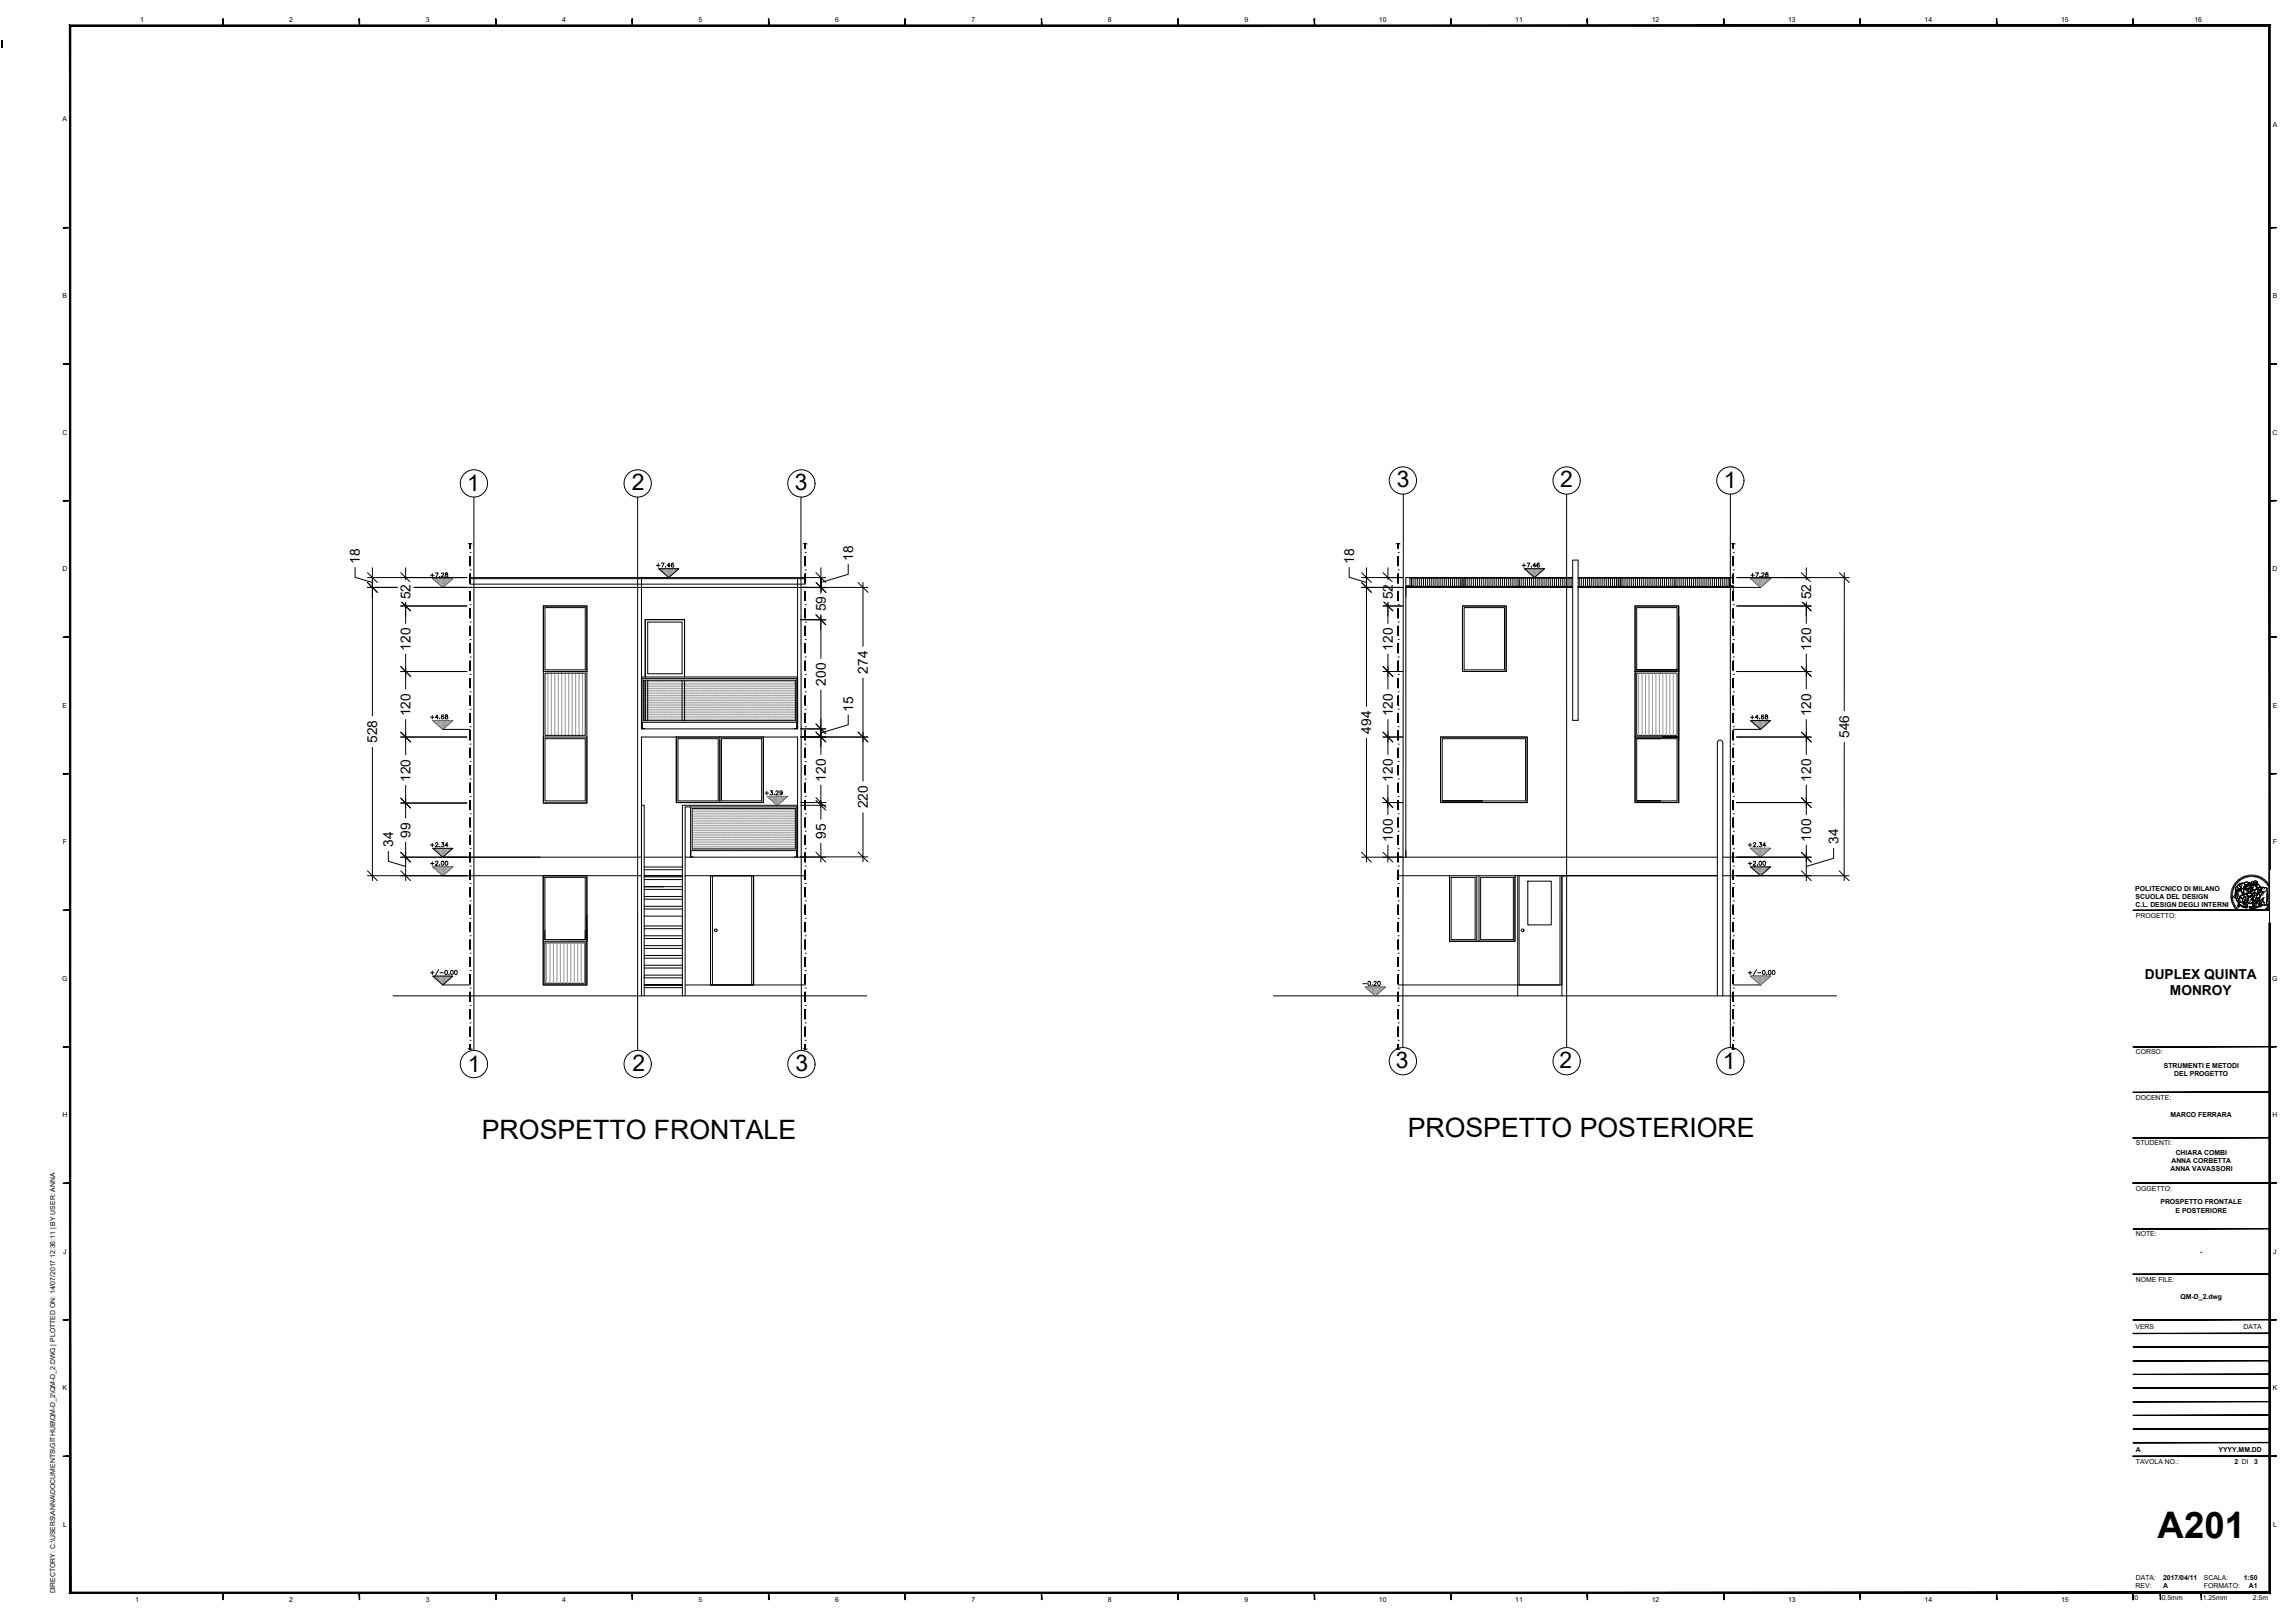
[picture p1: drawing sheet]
<svg xmlns="http://www.w3.org/2000/svg" width="841mm" height="594mm" viewBox="0 0 841 594" stroke-linecap="round" stroke-linejoin="round" font-family="sans-serif">
<defs><g id="words">
<text font-size="13.4" x="790.7" y="563.2">A201</text>
<g font-size="9.8">
<text x="176.6" y="417.2">PROSPETTO FRONTALE</text>
<text x="515.9" y="416.3">PROSPETTO POSTERIORE</text>
</g>
<g font-size="8.4">
<text x="171.2" y="179.8">1</text>
<text x="231.5" y="179.6">2</text>
<text x="291.2" y="179.5">3</text>
<text x="511.9" y="178.5">3</text>
<text x="571.8" y="178.5">2</text>
<text x="631.7" y="178.9">1</text>
<text x="171.5" y="392.5">1</text>
<text x="231.8" y="392.3">2</text>
<text x="291.6" y="392.2">3</text>
<text x="511.6" y="391.2">3</text>
<text x="571.5" y="391.2">2</text>
<text x="631.4" y="391.4">1</text>
</g>
<g font-size="5">
<text x="131.9" y="206.6" transform="rotate(-90 131.9 206.6)">18</text>
<text x="312.6" y="205.5" transform="rotate(-90 312.6 205.5)">18</text>
<text x="496.2" y="206.6" transform="rotate(-90 496.2 206.6)">18</text>
<text x="150.4" y="219.5" transform="rotate(-90 150.4 219.5)">52</text>
<text x="510.4" y="219.5" transform="rotate(-90 510.4 219.5)">52</text>
<text x="663.7" y="219.5" transform="rotate(-90 663.7 219.5)">52</text>
<text x="302.6" y="224" transform="rotate(-89 302.6 224)">59</text>
<text x="150.4" y="238.3" transform="rotate(-90 150.4 238.3)">120</text>
<text x="510.4" y="238.3" transform="rotate(-90 510.4 238.3)">120</text>
<text x="663.7" y="238.3" transform="rotate(-90 663.7 238.3)">120</text>
<text x="302.6" y="251.1" transform="rotate(-90 302.6 251.1)">200</text>
<text x="318" y="246.7" transform="rotate(-90 318 246.7)">274</text>
<text x="150.4" y="262.3" transform="rotate(-90 150.4 262.3)">120</text>
<text x="312.6" y="260.6" transform="rotate(-90 312.6 260.6)">15</text>
<text x="510.4" y="262.3" transform="rotate(-90 510.4 262.3)">120</text>
<text x="663.7" y="262.3" transform="rotate(-90 663.7 262.3)">120</text>
<text x="502.5" y="268.7" transform="rotate(-90 502.5 268.7)">494</text>
<text x="138.2" y="272.1" transform="rotate(-90 138.2 272.1)">528</text>
<text x="677.6" y="270.3" transform="rotate(-90 677.6 270.3)">546</text>
<text x="150.4" y="286.4" transform="rotate(-90 150.4 286.4)">120</text>
<text x="302.6" y="286.3" transform="rotate(-90 302.6 286.3)">120</text>
<text x="510.4" y="286.3" transform="rotate(-90 510.4 286.3)">120</text>
<text x="663.7" y="286.3" transform="rotate(-90 663.7 286.3)">120</text>
<text x="318" y="296" transform="rotate(-90 318 296)">220</text>
<text x="144.1" y="310.3" transform="rotate(-90 144.1 310.3)">34</text>
<text x="150.4" y="306.8" transform="rotate(-90 150.4 306.8)">99</text>
<text x="302.6" y="307.3" transform="rotate(-90 302.6 307.3)">95</text>
<text x="510.4" y="308.3" transform="rotate(-90 510.4 308.3)">100</text>
<text x="663.7" y="308.3" transform="rotate(-90 663.7 308.3)">100</text>
<text x="673.7" y="309.2" transform="rotate(-90 673.7 309.2)">34</text>
<text x="786" y="358.5">DUPLEX QUINTA</text>
<text x="795.2" y="364.6">MONROY</text>
</g>
<g font-size="4.4">
<text x="239.2" y="208.8">+7.46</text>
<text x="556.7" y="208.8">+7.46</text>
<text x="640.3" y="264.6">+4.68</text>
</g>
<g font-size="4.4" fill="#979797">
<text x="640.3" y="212.4">+7.28</text>
<text x="156.6" y="264.6">+4.68</text>
<text x="156.6" y="318.2">+2.00</text>
<text x="639.6" y="318.2">+2.00</text>
</g>
<g font-size="2.5">
<text x="51.3" y="8.2">1</text>
<text x="106" y="8.2">2</text>
<text x="156" y="8.2">3</text>
<text x="206" y="8.2">4</text>
<text x="256" y="8.2">5</text>
<text x="306" y="8.2">6</text>
<text x="356" y="8.2">7</text>
<text x="406" y="8.2">8</text>
<text x="456" y="8.2">9</text>
<text x="505.3" y="8.2">10</text>
<text x="555.3" y="8.2">11</text>
<text x="605.3" y="8.2">12</text>
<text x="655.3" y="8.2">13</text>
<text x="705.3" y="8.2">14</text>
<text x="755.3" y="8.2">15</text>
<text x="804.2" y="8.2">16</text>
<text x="23" y="44.3">A</text>
<text x="832.8" y="46.6">A</text>
<text x="23" y="109.3">B</text>
<text x="832.8" y="109.3">B</text>
<text x="22.9" y="159.3">C</text>
<text x="832.8" y="159.3">C</text>
<text x="22.9" y="209.3">D</text>
<text x="832.8" y="209.3">D</text>
<text x="23" y="259.3">E</text>
<text x="832.8" y="259.3">E</text>
<text x="23" y="309.3">F</text>
<text x="832.9" y="309.3">F</text>
<text x="782.5" y="326.3">POLITECNICO DI MILANO</text>
<text x="782.6" y="329.3">SCUOLA DEL DESIGN</text>
<text x="782.6" y="332.4">C.L. DESIGN DEGLI INTERNI</text>
<text x="782.7" y="336.2">PROGETTO:</text>
<text x="22.8" y="359.3">G</text>
<text x="832.7" y="359.3">G</text>
<text x="782.7" y="386.2">CORSO:</text>
<text x="793" y="391.1">STRUMENTI E METODI</text>
<text x="796.7" y="394.1">DEL PROGETTO</text>
<text x="782.7" y="402.8">DOCENTE:</text>
<text x="22.9" y="409.3">H</text>
<text x="795.4" y="409.3">MARCO FERRARA</text>
<text x="832.8" y="409.3">H</text>
<text x="782.7" y="419.5">STUDENTI:</text>
<text x="795.7" y="425.9">ANNA CORBETTA</text>
<text x="797.3" y="422.9">CHIARA COMBI</text>
<text x="795.4" y="429">ANNA VAVASSORI</text>
<text x="782.7" y="436.2">OGGETTO:</text>
<text x="791.7" y="441.1">PROSPETTO FRONTALE</text>
<text x="797.2" y="444.1">E POSTERIORE</text>
<text x="782.7" y="452.8">NOTE:</text>
<text x="23.2" y="459.3">J</text>
<text x="806.2" y="459.3">-</text>
<text x="833.1" y="459.3">J</text>
<text x="782.7" y="469.5">NOME FILE:</text>
<text x="799.1" y="475.7">QM-D_2.dwg</text>
<text x="782.6" y="486.8">VERS</text>
<text x="822.2" y="486.8">DATA</text>
<text x="23" y="509.3">K</text>
<text x="832.8" y="509.3">K</text>
<text x="782.7" y="531.8">A</text>
<text x="813" y="531.8">YYYY.MM.DD</text>
<text x="782.7" y="536.3">TAVOLA NO.:</text>
<text x="818.9" y="536.3">2 DI</text>
<text x="826" y="536.3">3</text>
<text x="23.1" y="559.3">L</text>
<text x="833" y="559.3">L</text>
<text x="782.6" y="581.7">REV:</text>
<text x="782.7" y="578.8">DATA:</text>
<text x="792.7" y="581.8">A</text>
<text x="792.7" y="578.7">2017/04/11</text>
<text x="807.6" y="578.8">SCALA:</text>
<text x="807.6" y="581.8">FORMATO:</text>
<text x="822.2" y="578.7">1:50</text>
<text x="824.1" y="581.8">A1</text>
<text x="20.2" y="583.6" transform="rotate(-90 20.2 583.6)">DIRECTORY: C:\USERS\ANNA\DOCUMENTS\GITHUB\QM-D_2\QM-D_2.DWG | PLOTTED ON: 14/07/2017 12:36:11 | BY USER: ANNA</text>
<text x="49.5" y="586.8">1</text>
<text x="106" y="586.8">2</text>
<text x="156" y="586.8">3</text>
<text x="206" y="586.8">4</text>
<text x="256" y="586.8">5</text>
<text x="306" y="586.8">6</text>
<text x="356" y="586.8">7</text>
<text x="406" y="586.8">8</text>
<text x="456" y="586.8">9</text>
<text x="505.3" y="586.8">10</text>
<text x="555.3" y="586.8">11</text>
<text x="605.3" y="586.8">12</text>
<text x="655.3" y="586.8">13</text>
<text x="705.3" y="586.8">14</text>
<text x="755.3" y="586.8">15</text>
<text x="782.2" y="585.9">0</text>
<text x="792.2" y="585.9">0.5mm</text>
<text x="807.2" y="585.9">1.25mm</text>
<text x="825.6" y="585.9">2.5m</text>
</g>
</g></defs>
<!-- layer: A-ELEV-MBE1 -->
<g fill="none" stroke="#000" stroke-width=".37">
<path d="M172.3 211.5h122.8M172.3 211.9h122.8M172.3 213.9h122.8M235.1 211.5v3.6M292.3 211.5v55.5M515.3 215v.1M515.7 214.7v.3M517.3 211.8v3.2M517.8 211.8v2.9M518.6 211.8v3.2M519.4 211.8v2.9M520.1 211.8v3.2"/>
<path d="M520.9 211.8v2.9M521.2 214.8l.1 .1M521.3 214.9l-.7-.1a.81 .81 0 0 1-1.2-.1l-.3 .1a.81 .81 0 0 1-1.3-.1l-.2 .1a.81 .81 0 0 1-1.3-.1l-1 .3M521.3 214.9l.6 .1a.81 .81 0 0 1 1.3 0h.2a.81 .81 0 0 1 1.3 0h.3a.81 .81 0 0 1 1.2 0h.3a.81 .81 0 0 1 1.2 0h.3a.81 .81 0 0 1 1.3 0h.2a.81 .81 0 0 1 1.3 0h.3a.81 .81 0 0 1 1.2 0l.4-.1M521.6 211.8v3.2M522.4 211.8v2.9M522.7 214.9l.5 .2 .4-.2M522.7 214.9l-.5-.1a.82 .82 0 0 1-1.3 0h-.2a.82 .82 0 0 1-1.3 0h-.2a.82 .82 0 0 1-1.4 0h-.1a.82 .82 0 0 1-1.4 0l-1 .3M523.2 211.8v3.2M523.6 214.9l.5-.1a.82 .82 0 0 0 1.4 0h.1a.82 .82 0 0 0 1.4 0h.1a.82 .82 0 0 0 1.4 0h.2a.82 .82 0 0 0 1.3 0h.2a.82 .82 0 0 0 1.3 0h.2a.82 .82 0 0 0 1.4 0h.1a.82 .82 0 0 0 1.4 0h.2a.82 .82 0 0 0 1.3 0h.2a.82 .82 0 0 0 1.3 0h.2a.82 .82 0 0 0 1.4 0l.3 .1M523.9 211.8v2.9M524.7 211.8v3.2"/>
<path d="M525.4 211.8v2.9M526.2 211.8v3.2M527 211.8v2.9M527.7 211.8v3.2M528.5 211.8v2.9M529.3 211.8v3.2M530 211.8v2.9M530.8 211.8v3.2M531.5 211.8v2.9M532.3 211.8v3.2M532.7 214.9l.6-.1a.81 .81 0 0 0 1.3-.1l.3 .1a.81 .81 0 0 0 1.2-.1l.3 .1a.81 .81 0 0 0 1.2-.1l.3 .1a.81 .81 0 0 0 1.3-.1l.2 .1a.81 .81 0 0 0 1.3-.1l.3 .1a.81 .81 0 0 0 1.2-.1l.3 .1a.81 .81 0 0 0 1.2-.1l.3 .1a.81 .81 0 0 0 1.3-.1l.2 .1a.81 .81 0 0 0 1.3-.1l.3 .1a.81 .81 0 0 0 1.2-.1l.3 .1a.81 .81 0 0 0 1.2-.1l.3 .1a.81 .81 0 0 0 1.3-.1l.2 .1a.81 .81 0 0 0 1.3-.1l.3 .1a.81 .81 0 0 0 1.2-.1l.3 .1a.81 .81 0 0 0 1.2-.1l.3 .1a.81 .81 0 0 0 1.3-.1l.2 .1a.81 .81 0 0 0 1.3-.1l.3 .1a.81 .81 0 0 0 1.2-.1l.3 .1a.81 .81 0 0 0 1.2-.1l.3 .1a.81 .81 0 0 0 1.3-.1l.2 .1a.81 .81 0 0 0 1.3-.1l.3 .1a.81 .81 0 0 0 1.2-.1l.3 .1a.81 .81 0 0 0 1.2-.1l.3 .1a.81 .81 0 0 0 1.2-.1l.3 .1a.81 .81 0 0 0 1.3-.1l.2 .1a.81 .81 0 0 0 1.3-.1l.3 .1a.81 .81 0 0 0 1.2-.1l.3 .1a.81 .81 0 0 0 1.2-.1l.4 .2M533.1 211.8v2.9"/>
<path d="M533.8 211.8v3.2M534.6 211.8v2.9M535.4 211.8v3.2M536.1 211.8v2.9M536.9 211.8v3.2M537.6 211.8v2.9M538.4 211.8v3.2M539.2 211.8v2.9M539.5 214.9l.4 .2 .5-.2M539.9 211.8v3.2M540.4 214.9l.5-.1a.82 .82 0 0 0 1.3 0h.2a.82 .82 0 0 0 1.3 0h.2a.82 .82 0 0 0 1.4 0h.1a.82 .82 0 0 0 1.4 0h.2a.82 .82 0 0 0 1.3 0h.2a.82 .82 0 0 0 1.3 0h.2a.82 .82 0 0 0 1.4 0h.1a.82 .82 0 0 0 1.4 0h.2a.82 .82 0 0 0 1.3 0h.2a.82 .82 0 0 0 1.3 0l.3 .1M540.7 211.8v2.9"/>
<path d="M541.5 211.8v3.2M542.2 211.8v2.9M543 211.8v3.2M543.7 211.8v2.9M544.5 211.8v3.2M545.3 211.8v2.9M546 211.8v3.2M546.8 211.8v2.9M547.5 211.8v3.2M548.3 211.8v2.9M549.1 211.8v3.2M549.8 211.8v2.9"/>
<path d="M550.6 211.8v3.2M551.4 211.8v2.9M552.1 211.8v3.2M552.9 211.8v2.9M553.6 211.8v3.2M554.4 211.8v2.9M555.2 211.8v3.2M555.9 211.8v2.9M556.2 214.9l.5 .2 .5-.2M556.7 211.8v3.2M557.2 214.9l.4-.1a.82 .82 0 0 0 1.4 0h.2a.82 .82 0 0 0 1.3 0h.2a.82 .82 0 0 0 1.3 0h.2a.82 .82 0 0 0 1.4 0h.1a.82 .82 0 0 0 1.4 0h.1a.82 .82 0 0 0 1.4 0h.2a.82 .82 0 0 0 1.3 0h.2a.82 .82 0 0 0 1.3 0h.2a.82 .82 0 0 0 1.4 0h.1a.82 .82 0 0 0 1.4 0l.3 .1M557.5 211.8v2.9"/>
<path d="M558.2 211.8v3.2M559 211.8v2.9M559.7 211.8v3.2M560.5 211.8v2.9M561.3 211.8v3.2M562 211.8v2.9M562.8 211.8v3.2M563.5 211.8v2.9M564.3 211.8v3.2M565.1 211.8v2.9M565.8 211.8v3.2M566.6 211.8v2.9"/>
<path d="M567.4 211.8v3.2M568.1 211.8v2.9M568.9 211.8v3.2M569.6 211.8v2.9M570.4 211.8v3.2M571.2 211.8v2.9M571.9 211.8v3.2M572.7 211.8v2.9M573 214.9l.5 .2 .4-.2M573.5 211.8v3.2M573.9 214.9l.5-.1a.82 .82 0 0 0 1.3 0l.6 .4-61.1-.1M574.2 211.8v2.9"/>
<path d="M575 211.8v3.2M575.7 211.8v2.9M576.1 214.9l.2 .1M576.3 205.1h2v58.7h-2zM576.3 211.5h-61.1v6.9M576.3 211.8h-59.6v2.9h-1.5M578.3 211.5h56.9M578.3 211.8h55.5v2.9l1.4-.1M578.3 214.8l.1 .1M578.7 211.8v3.2M579.5 211.8v2.9M580.3 211.8v3.2"/>
<path d="M581 211.8v2.9M581.8 211.8v3.2M582.5 211.8v2.9M583.3 211.8v3.2M584.1 211.8v2.9M584.5 214.9l-.7-.1a.81 .81 0 0 1-1.2-.1l-.3 .1a.81 .81 0 0 1-1.3-.1l-.2 .1a.81 .81 0 0 1-1.3-.1l-.6 .3-.5-.1M584.5 214.9l.6 .1a.81 .81 0 0 1 1.3 0h.2a.81 .81 0 0 1 1.3 0h.3a.81 .81 0 0 1 1.2 0h.3a.81 .81 0 0 1 1.2 0h.3a.81 .81 0 0 1 1.3 0h.2a.81 .81 0 0 1 1.3 0h.3a.81 .81 0 0 1 1.2 0h.3a.81 .81 0 0 1 1.2 0h.3a.81 .81 0 0 1 1.3 0h.2a.81 .81 0 0 1 1.3 0h.2a.81 .81 0 0 1 1.3 0h.3a.81 .81 0 0 1 1.2 0h.3a.81 .81 0 0 1 1.2 0h.3a.81 .81 0 0 1 1.3 0h.2a.81 .81 0 0 1 1.3 0h.3a.81 .81 0 0 1 1.2 0h.3a.81 .81 0 0 1 1.2 0h.3a.81 .81 0 0 1 1.3 0h.2a.81 .81 0 0 1 1.3 0h.3a.81 .81 0 0 1 1.2 0h.3a.81 .81 0 0 1 1.2 0h.3a.81 .81 0 0 1 1.3 0h.2a.81 .81 0 0 1 1.3 0h.3a.81 .81 0 0 1 1.2 0h.3a.81 .81 0 0 1 1.2 0h.3a.81 .81 0 0 1 1.3 0h.2a.81 .81 0 0 1 1.3 0h.3a.81 .81 0 0 1 1.2 0h.3a.81 .81 0 0 1 1.2 0h.3a.81 .81 0 0 1 1.3 0h.2a.81 .81 0 0 1 1.3 0l.4-.1M584.8 211.8v3.2M585.6 211.8v2.9M586.4 211.8v3.2M587.1 211.8v2.9M587.9 211.8v3.2"/>
<path d="M588.6 211.8v2.9M589.4 211.8v3.2M590.2 211.8v2.9M590.9 211.8v3.2M591.7 211.8v2.9M592.5 211.8v3.2M593.2 211.8v2.9M593.5 214.9l.5 .2 .4-.2M593.5 214.9l-.5-.1a.82 .82 0 0 1-1.3 0h-.2a.82 .82 0 0 1-1.3 0h-.2a.82 .82 0 0 1-1.4 0h-.1a.82 .82 0 0 1-1.4 0h-.1a.82 .82 0 0 1-1.4 0h-.2a.82 .82 0 0 1-1.3 0h-.2a.82 .82 0 0 1-1.3 0h-.2a.82 .82 0 0 1-1.4 0h-.1a.82 .82 0 0 1-1.4 0l-.8 .3-.4-.2M594 211.8v3.2M594.4 214.9l.5-.1a.82 .82 0 0 0 1.4 0h.1a.82 .82 0 0 0 1.4 0h.2a.82 .82 0 0 0 1.3 0h.2a.82 .82 0 0 0 1.3 0h.2a.82 .82 0 0 0 1.4 0h.1a.82 .82 0 0 0 1.4 0h.2a.82 .82 0 0 0 1.3 0h.2a.82 .82 0 0 0 1.3 0h.2a.82 .82 0 0 0 1.4 0h.1a.82 .82 0 0 0 1.4 0h.2a.82 .82 0 0 0 1.3 0h.2a.82 .82 0 0 0 1.3 0h.2a.84 .84 0 0 0 1.4 0h.1a.82 .82 0 0 0 1.4 0h.1a.82 .82 0 0 0 1.4 0h.2a.82 .82 0 0 0 1.3 0h.2a.82 .82 0 0 0 1.4 0h.1a.82 .82 0 0 0 1.4 0l.3 .1M594.7 211.8v2.9"/>
<path d="M595.5 211.8v3.2M596.3 211.8v2.9M597 211.8v3.2M597.8 211.8v2.9M598.5 211.8v3.2M599.3 211.8v2.9M600.1 211.8v3.2M600.8 211.8v2.9M601.6 211.8v3.2M602.4 211.8v2.9M603.1 211.8v3.2M603.9 211.8v2.9"/>
<path d="M604.6 211.8v3.2M605.4 211.8v2.9M606.2 211.8v3.2M606.9 211.8v2.9M607.7 211.8v3.2M608.5 211.8v2.9M609.2 211.8v3.2M610 211.8v2.9M610.7 211.8v3.2M611.5 211.8v2.9M612.3 211.8v3.2M613 211.8v2.9"/>
<path d="M613.8 211.8v3.2M614.5 211.8v2.9M615.3 211.8v3.2M616.1 211.8v2.9M616.8 211.8v3.2M617.6 211.8v2.9M618.4 211.8v3.2M619.1 211.8v2.9M619.9 211.8v3.2M620.6 211.8v2.9M621.4 211.8v3.2M622.2 211.8v2.9"/>
<path d="M622.5 214.9l.4 .2a.97 .97 0 0 1 1.6 0 .97 .97 0 0 1 1.5 0 .97 .97 0 0 1 1.5 0 .97 .97 0 0 1 1.5 0 .97 .97 0 0 1 1.6 0 .97 .97 0 0 1 1.5 0 .97 .97 0 0 1 1.5 0 1.03 1.03 0 0 1 1.6 0h-56.9M622.9 211.8v3.2M623.7 211.8v2.9M624.5 211.8v3.2M625.2 211.8v2.9M626 211.8v3.2M626.7 211.8v2.9M627.5 211.8v3.2M628.3 211.8v2.9M629 211.8v3.2M629.8 211.8v2.9M630.6 211.8v3.2"/>
<path d="M631.3 211.8v2.9M632.1 211.8v3.2M632.5 214.9l.6-.1a.81 .81 0 0 0 1.3-.1l.8 .3M632.8 211.8v2.9M633.6 211.8v3.2M635.2 214.5v3.9M199.1 222h16v72.1h-16zM535.9 222h16v23.9h-16zM599.2 222h16v71.9h-16zM235.1 248.6v18.4h57.2v-18.4v16M236.4 248v-21h14.5v21M236.4 249.2v14.8"/>
<path d="M250.9 249.2v14.8M292.1 248.6v16M235.1 269.9h57.2v41.6M263.8 269.9h15.9M263.8 269.9h-16v24h31.9v-24M527.9 269.9h31.8v24h-31.8zM629.3 272a1 1 0 0 1 1-1 1 1 0 0 1 1 1M629.3 272.1v92.7M631.3 272.1v92.7M292.1 295.5v16M292.3 294.9v19.1M172.3 314h62.8"/>
<path d="M236.1 314h14M251.1 314h44M512.4 314h116.9M515.2 311.5v2.5M631.3 314h3.9M172.3 320.7h62.8M199.1 320.7h16v40.1h-16zM236.1 320.7h14M251.1 320.7h44M512.4 320.7h60.8M531.2 320.7v24h24v-24M572.6 320.7h56.7h-56.7"/>
<path d="M631.3 320.7h3.9M235.1 357.9v6.9M236.1 357.9v6.9M260.4 360.8h15.8M512.4 360.8h60v4M556.2 360.8v4"/>
</g>
<!-- layer: A-SECT-MCUT -->
<path d="M172.3 215.1h122.8M235.1 215.1v51.9M515.2 215.1v98.9M572.4 215.1h3.9M235.1 269.9v44.1M236.1 320.7h14M572.4 320.7v40.1M144 364.8h173.6M251.3 360.8h43.8M466.7 364.8h206.3" fill="none" stroke="#000" stroke-width=".37"/>
<!-- layer: A-GLAZ-FULL -->
<g fill="none" stroke="#000" stroke-width=".37">
<path d="M199.1 222h16v23.9h-16zM199.7 222.5h14.8v22.8h-14.8zM237.3 227.9h12.7v18.9h-12.7zM535.9 222h16v23.9h-16zM536.5 222.5h14.8v22.8h-14.8zM599.8 222.5h14.8v22.8h-14.8zM236.4 248v-21h14.5v21M236.4 249.2v14.8M237.3 249.2v14.8M250 249.2v14.8M250.9 249.2v14.8M599.2 245.9h16"/>
<path d="M599.2 245.9h10h-10M599.2 245.9h16h-6h6v-23.9h-16v71.9h16v-67.9v45M599.8 246.5h14.8v22.8h-14.8zM599.8 245.3h14.8M615.2 245.9h-6h6M199.1 269.9h16v24.2h-16zM199.7 270.5h14.8v22.8h-14.8zM248.4 270.5h14.8v22.8h-14.8zM263.8 269.9v24h-16v-24M264.4 270.5h14.7v22.8h-14.7zM279.7 269.9v24h-15.9M527.9 269.9h31.8v24h-31.8z"/>
<path d="M599.2 269.9h10M609.2 269.9h6h-6M528.5 293.3h30.6v-22.8h-30.6v22.8h14.8M599.8 293.3v-22.8h14.8v22.8h-14.8h8.8M199.1 320.7h16v40.1h-16zM260.4 320.7h15.8v40.1h-15.8zM260.4 320.7v40.1M261.1 320.7v40.1M275.5 320.7v40.1M276.2 320.7v40.1M531.2 320.7v24h24v-24M531.8 321.3h8.8v22.8h-8.8z"/>
<path d="M541.2 320.7v24M542 320.7v24M542.6 321.3h12v22.8h-12zM556.2 320.7v40.1M556.7 320.7v40.1M559.9 322.7h8.6v16h-8.6zM571.7 320.7v40.1M572.4 320.7v40.1M199.1 344.7h16M199.7 345.4h14.8v14.7h-14.8zM205.7 344.1h8.8h-14.8v-22.8h14.8v22.8"/>
<circle cx="262.3" cy="340.7" r=".5"/>
<circle cx="558" cy="340.7" r=".5"/>
</g>
<!-- layer: A-ELEV-PATT -->
<g fill="none" stroke="#979797" stroke-width=".37">
<path d="M158.7 211.9v.1M159.1 211.9v.4M159.4 211.9v.7M159.7 211.9v1M160 211.9v1.2M160.3 211.9v1.5M160.6 211.9v1.8M161 211.9v2.1M161.3 211.9v2.4M161.6 211.9v2.6M161.9 211.9v2.9M162.2 211.9v3.2"/>
<path d="M162.5 211.9v3M162.9 211.9v2.7M163.2 211.9v2.5M163.5 211.9v2.2M163.8 211.9v1.9M164.1 211.9v1.6M164.5 211.9v1.3M164.8 211.9v1.1M165.1 211.9v.8M165.4 211.9v.5M165.7 211.9v.2M244.1 208.3v2.4"/>
<path d="M244.4 208.3v2.6M244.7 208.3v2.9M245 208.3v3.2M245.3 208.3v3M245.7 208.3v2.7M246 208.3v2.5M246.3 208.3v2.2M561.3 208.3v2.4M561.6 208.3v2.6M562 208.3v2.9M562.3 208.3v3.2M562.6 208.3v3"/>
<path d="M562.9 208.3v2.7M563.2 208.3v2.5M563.5 208.3v2.2M643.9 211.9v2.1M644.2 211.9v2.4M644.5 211.9v2.6M644.8 211.9v2.9M645.1 211.9v3.2M645.4 211.9v3M645.8 211.9v2.7M646.1 211.9v2.5M646.4 211.9v2.2"/>
<path d="M200.8 246.5v22.8M202.1 246.5v22.8M203.3 246.5v22.8M204.6 246.5v22.8M205.9 246.5v22.8M207.1 246.5v22.8M208.4 246.5v22.8M209.7 246.5v22.8M210.9 246.5v22.8M212.2 246.5v22.8M213.5 246.5v22.8M235.9 249.6h.1"/>
<path d="M235.9 250.9h.1M235.9 252.2h.1M235.9 253.4h.1M235.9 254.7h.1M235.9 256h.1M235.9 257.2h.1M235.9 258.5h.1M235.9 259.8h.1M236.2 250.3h.1M236.2 251.5h.1M236.2 252.8h.1M236.2 254.1h.1"/>
<path d="M236.2 255.3h.1M236.2 256.6h.1M236.2 257.9h.1M236.2 259.2h.1M236.5 249.6h.1M236.5 250.9h.1M236.5 252.2h.1M236.5 253.4h.1M236.5 254.7h.1M236.5 256h.1M236.5 257.2h.1M236.5 258.5h.1"/>
<path d="M236.5 259.8h.1M236.8 250.3h.1M236.8 251.5h.1M236.8 252.8h.1M236.8 254.1h.1M236.8 255.3h.1M236.8 256.6h.1M236.8 257.9h.1M236.8 259.2h.1M237.2 249.6h.1M237.2 250.9h.1M237.2 252.2h.1"/>
<path d="M237.2 253.4h.1M237.2 254.7h.1M237.2 256h.1M237.2 257.2h.1M237.2 258.5h.1M237.2 259.8h.1M237.5 250.3h.1M237.5 251.5h.1M237.5 252.8h.1M237.5 254.1h.1M237.5 255.3h.1M237.5 256.6h.1"/>
<path d="M237.5 257.9h.1M237.5 259.2h.1M237.8 249.6h.1M237.8 250.9h.1M237.8 252.2h.1M237.8 253.4h.1M237.8 254.7h.1M237.8 256h.1M237.8 257.2h.1M237.8 258.5h.1M237.8 259.8h.1M238.1 250.3h.1"/>
<path d="M238.1 251.5h.1M238.1 252.8h.1M238.1 254.1h.1M238.1 255.3h.1M238.1 256.6h.1M238.1 257.9h.1M238.1 259.2h.1M238.4 249.6h.1M238.4 250.9h.1M238.4 252.2h.1M238.4 253.4h.1M238.4 254.7h.1"/>
<path d="M238.4 256h.1M238.4 257.2h.1M238.4 258.5h.1M238.4 259.8h.1M238.7 250.3h.1M238.7 251.5h.1M238.7 252.8h.1M238.7 254.1h.1M238.7 255.3h.1M238.7 256.6h.1M238.7 257.9h.1M238.7 259.2h.1"/>
<path d="M239.1 249.6h.1M239.1 250.9h.1M239.1 252.2h.1M239.1 253.4h.1M239.1 254.7h.1M239.1 256h.1M239.1 257.2h.1M239.1 258.5h.1M239.1 259.8h.1M239.4 250.3h.1M239.4 251.5h.1M239.4 252.8h.1"/>
<path d="M239.4 254.1h.1M239.4 255.3h.1M239.4 256.6h.1M239.4 257.9h.1M239.4 259.2h.1M239.7 249.6h.1M239.7 250.9h.1M239.7 252.2h.1M239.7 253.4h.1M239.7 254.7h.1M239.7 256h.1M239.7 257.2h.1"/>
<path d="M239.7 258.5h.1M239.7 259.8h.1M240 250.3h.1M240 251.5h.1M240 252.8h.1M240 254.1h.1M240 255.3h.1M240 256.6h.1M240 257.9h.1M240 259.2h.1M240.3 249.6h.1M240.3 250.9h.1"/>
<path d="M240.3 252.2h.1M240.3 253.4h.1M240.3 254.7h.1M240.3 256h.1M240.3 257.2h.1M240.3 258.5h.1M240.3 259.8h.1M240.7 250.3h.1M240.7 251.5h.1M240.7 252.8h.1M240.7 254.1h.1M240.7 255.3h.1"/>
<path d="M240.7 256.6h.1M240.7 257.9h.1M240.7 259.2h.1M241 249.6h.1M241 250.9h.1M241 252.2h.1M241 253.4h.1M241 254.7h.1M241 256h.1M241 257.2h.1M241 258.5h.1M241 259.8h.1"/>
<path d="M241.3 250.3h.1M241.3 251.5h.1M241.3 252.8h.1M241.3 254.1h.1M241.3 255.3h.1M241.3 256.6h.1M241.3 257.9h.1M241.3 259.2h.1M241.6 249.6h.1M241.6 250.9h.1M241.6 252.2h.1M241.6 253.4h.1"/>
<path d="M241.6 254.7h.1M241.6 256h.1M241.6 257.2h.1M241.6 258.5h.1M241.6 259.8h.1M241.9 250.3h.1M241.9 251.5h.1M241.9 252.8h.1M241.9 254.1h.1M241.9 255.3h.1M241.9 256.6h.1M241.9 257.9h.1"/>
<path d="M241.9 259.2h.1M242.2 249.6h.1M242.2 250.9h.1M242.2 252.2h.1M242.2 253.4h.1M242.2 254.7h.1M242.2 256h.1M242.2 257.2h.1M242.2 258.5h.1M242.2 259.8h.1M242.6 250.3h.1M242.6 251.5h.1"/>
<path d="M242.6 252.8h.1M242.6 254.1h.1M242.6 255.3h.1M242.6 256.6h.1M242.6 257.9h.1M242.6 259.2h.1M242.9 249.6h.1M242.9 250.9h.1M242.9 252.2h.1M242.9 253.4h.1M242.9 254.7h.1M242.9 256h.1"/>
<path d="M242.9 257.2h.1M242.9 258.5h.1M242.9 259.8h.1M243.2 250.3h.1M243.2 251.5h.1M243.2 252.8h.1M243.2 254.1h.1M243.2 255.3h.1M243.2 256.6h.1M243.2 257.9h.1M243.2 259.2h.1M243.5 249.6h.1"/>
<path d="M243.5 250.9h.1M243.5 252.2h.1M243.5 253.4h.1M243.5 254.7h.1M243.5 256h.1M243.5 257.2h.1M243.5 258.5h.1M243.5 259.8h.1M243.8 250.3h.1M243.8 251.5h.1M243.8 252.8h.1M243.8 254.1h.1"/>
<path d="M243.8 255.3h.1M243.8 256.6h.1M243.8 257.9h.1M243.8 259.2h.1M244.1 249.6h.1M244.1 250.9h.1M244.1 252.2h.1M244.1 253.4h.1M244.1 254.7h.1M244.1 256h.1M244.1 257.2h.1M244.1 258.5h.1"/>
<path d="M244.1 259.8h.1M244.5 250.3h.1M244.5 251.5h.1M244.5 252.8h.1M244.5 254.1h.1M244.5 255.3h.1M244.5 256.6h.1M244.5 257.9h.1M244.5 259.2h.1M244.8 249.6h.1M244.8 250.9h.1M244.8 252.2h.1"/>
<path d="M244.8 253.4h.1M244.8 254.7h.1M244.8 256h.1M244.8 257.2h.1M244.8 258.5h.1M244.8 259.8h.1M245.1 250.3h.1M245.1 251.5h.1M245.1 252.8h.1M245.1 254.1h.1M245.1 255.3h.1M245.1 256.6h.1"/>
<path d="M245.1 257.9h.1M245.1 259.2h.1M245.4 249.6h.1M245.4 250.9h.1M245.4 252.2h.1M245.4 253.4h.1M245.4 254.7h.1M245.4 256h.1M245.4 257.2h.1M245.4 258.5h.1M245.4 259.8h.1M245.7 250.3h.1"/>
<path d="M245.7 251.5h.1M245.7 252.8h.1M245.7 254.1h.1M245.7 255.3h.1M245.7 256.6h.1M245.7 257.9h.1M245.7 259.2h.1M246 249.6h.1M246 250.9h.1M246 252.2h.1M246 253.4h.1M246 254.7h.1"/>
<path d="M246 256h.1M246 257.2h.1M246 258.5h.1M246 259.8h.1M246.4 250.3h.1M246.4 251.5h.1M246.4 252.8h.1M246.4 254.1h.1M246.4 255.3h.1M246.4 256.6h.1M246.4 257.9h.1M246.4 259.2h.1"/>
<path d="M246.7 249.6h.1M246.7 250.9h.1M246.7 252.2h.1M246.7 253.4h.1M246.7 254.7h.1M246.7 256h.1M246.7 257.2h.1M246.7 258.5h.1M246.7 259.8h.1M247 250.3h.1M247 251.5h.1M247 252.8h.1"/>
<path d="M247 254.1h.1M247 255.3h.1M247 256.6h.1M247 257.9h.1M247 259.2h.1M247.3 249.6h.1M247.3 250.9h.1M247.3 252.2h.1M247.3 253.4h.1M247.3 254.7h.1M247.3 256h.1M247.3 257.2h.1"/>
<path d="M247.3 258.5h.1M247.3 259.8h.1M247.6 250.3h.1M247.6 251.5h.1M247.6 252.8h.1M247.6 254.1h.1M247.6 255.3h.1M247.6 256.6h.1M247.6 257.9h.1M247.6 259.2h.1M248 249.6h.1M248 250.9h.1"/>
<path d="M248 252.2h.1M248 253.4h.1M248 254.7h.1M248 256h.1M248 257.2h.1M248 258.5h.1M248 259.8h.1M248.3 250.3h.1M248.3 251.5h.1M248.3 252.8h.1M248.3 254.1h.1M248.3 255.3h.1"/>
<path d="M248.3 256.6h.1M248.3 257.9h.1M248.3 259.2h.1M248.6 249.6h.1M248.6 250.9h.1M248.6 252.2h.1M248.6 253.4h.1M248.6 254.7h.1M248.6 256h.1M248.6 257.2h.1M248.6 258.5h.1M248.6 259.8h.1"/>
<path d="M248.9 250.3h.1M248.9 251.5h.1M248.9 252.8h.1M248.9 254.1h.1M248.9 255.3h.1M248.9 256.6h.1M248.9 257.9h.1M248.9 259.2h.1M249.2 249.6h.1M249.2 250.9h.1M249.2 252.2h.1M249.2 253.4h.1"/>
<path d="M249.2 254.7h.1M249.2 256h.1M249.2 257.2h.1M249.2 258.5h.1M249.2 259.8h.1M249.5 250.3h.1M249.5 251.5h.1M249.5 252.8h.1M249.5 254.1h.1M249.5 255.3h.1M249.5 256.6h.1M249.5 257.9h.1"/>
<path d="M249.5 259.2h.1M249.9 249.6h.1M249.9 250.9h.1M249.9 252.2h.1M249.9 253.4h.1M249.9 254.7h.1M249.9 256h.1M249.9 257.2h.1M249.9 258.5h.1M249.9 259.8h.1M250.2 250.3h.1M250.2 251.5h.1"/>
<path d="M250.2 252.8h.1M250.2 254.1h.1M250.2 255.3h.1M250.2 256.6h.1M250.2 257.9h.1M250.2 259.2h.1M250.5 249.6h.1M250.5 250.9h.1M250.5 252.2h.1M250.5 253.4h.1M250.5 254.7h.1M250.5 256h.1"/>
<path d="M250.5 257.2h.1M250.5 258.5h.1M250.5 259.8h.1M250.8 250.3h.1M250.8 251.5h.1M250.8 252.8h.1M250.8 254.1h.1M250.8 255.3h.1M250.8 256.6h.1M250.8 257.9h.1M250.8 259.2h.1M251.1 249.6h.1"/>
<path d="M251.1 250.9h.1M251.1 252.2h.1M251.1 253.4h.1M251.1 254.7h.1M251.1 256h.1M251.1 257.2h.1M251.1 258.5h.1M251.1 259.8h.1M251.4 250.3h.1M251.4 251.5h.1M251.4 252.8h.1M251.4 254.1h.1"/>
<path d="M251.4 255.3h.1M251.4 256.6h.1M251.4 257.9h.1M251.4 259.2h.1M251.8 249.6h.1M251.8 250.9h.1M251.8 252.2h.1M251.8 253.4h.1M251.8 254.7h.1M251.8 256h.1M251.8 257.2h.1M251.8 258.5h.1"/>
<path d="M251.8 259.8h.1M252.1 250.3h.1M252.1 251.5h.1M252.1 252.8h.1M252.1 254.1h.1M252.1 255.3h.1M252.1 256.6h.1M252.1 257.9h.1M252.1 259.2h.1M252.4 249.6h.1M252.4 250.9h.1M252.4 252.2h.1"/>
<path d="M252.4 253.4h.1M252.4 254.7h.1M252.4 256h.1M252.4 257.2h.1M252.4 258.5h.1M252.4 259.8h.1M252.7 250.3h.1M252.7 251.5h.1M252.7 252.8h.1M252.7 254.1h.1M252.7 255.3h.1M252.7 256.6h.1"/>
<path d="M252.7 257.9h.1M252.7 259.2h.1M253 249.6h.1M253 250.9h.1M253 252.2h.1M253 253.4h.1M253 254.7h.1M253 256h.1M253 257.2h.1M253 258.5h.1M253 259.8h.1M253.4 250.3h.1"/>
<path d="M253.4 251.5h.1M253.4 252.8h.1M253.4 254.1h.1M253.4 255.3h.1M253.4 256.6h.1M253.4 257.9h.1M253.4 259.2h.1M253.7 249.6h.1M253.7 250.9h.1M253.7 252.2h.1M253.7 253.4h.1M253.7 254.7h.1"/>
<path d="M253.7 256h.1M253.7 257.2h.1M253.7 258.5h.1M253.7 259.8h.1M254 250.3h.1M254 251.5h.1M254 252.8h.1M254 254.1h.1M254 255.3h.1M254 256.6h.1M254 257.9h.1M254 259.2h.1"/>
<path d="M254.3 249.6h.1M254.3 250.9h.1M254.3 252.2h.1M254.3 253.4h.1M254.3 254.7h.1M254.3 256h.1M254.3 257.2h.1M254.3 258.5h.1M254.3 259.8h.1M254.6 250.3h.1M254.6 251.5h.1M254.6 252.8h.1"/>
<path d="M254.6 254.1h.1M254.6 255.3h.1M254.6 256.6h.1M254.6 257.9h.1M254.6 259.2h.1M254.9 249.6h.1M254.9 250.9h.1M254.9 252.2h.1M254.9 253.4h.1M254.9 254.7h.1M254.9 256h.1M254.9 257.2h.1"/>
<path d="M254.9 258.5h.1M254.9 259.8h.1M255.3 250.3h.1M255.3 251.5h.1M255.3 252.8h.1M255.3 254.1h.1M255.3 255.3h.1M255.3 256.6h.1M255.3 257.9h.1M255.3 259.2h.1M255.6 249.6h.1M255.6 250.9h.1"/>
<path d="M255.6 252.2h.1M255.6 253.4h.1M255.6 254.7h.1M255.6 256h.1M255.6 257.2h.1M255.6 258.5h.1M255.6 259.8h.1M255.9 250.3h.1M255.9 251.5h.1M255.9 252.8h.1M255.9 254.1h.1M255.9 255.3h.1"/>
<path d="M255.9 256.6h.1M255.9 257.9h.1M255.9 259.2h.1M256.2 249.6h.1M256.2 250.9h.1M256.2 252.2h.1M256.2 253.4h.1M256.2 254.7h.1M256.2 256h.1M256.2 257.2h.1M256.2 258.5h.1M256.2 259.8h.1"/>
<path d="M256.5 250.3h.1M256.5 251.5h.1M256.5 252.8h.1M256.5 254.1h.1M256.5 255.3h.1M256.5 256.6h.1M256.5 257.9h.1M256.5 259.2h.1M256.8 249.6h.1M256.8 250.9h.1M256.8 252.2h.1M256.8 253.4h.1"/>
<path d="M256.8 254.7h.1M256.8 256h.1M256.8 257.2h.1M256.8 258.5h.1M256.8 259.8h.1M257.2 250.3h.1M257.2 251.5h.1M257.2 252.8h.1M257.2 254.1h.1M257.2 255.3h.1M257.2 256.6h.1M257.2 257.9h.1"/>
<path d="M257.2 259.2h.1M257.5 249.6h.1M257.5 250.9h.1M257.5 252.2h.1M257.5 253.4h.1M257.5 254.7h.1M257.5 256h.1M257.5 257.2h.1M257.5 258.5h.1M257.5 259.8h.1M257.8 250.3h.1M257.8 251.5h.1"/>
<path d="M257.8 252.8h.1M257.8 254.1h.1M257.8 255.3h.1M257.8 256.6h.1M257.8 257.9h.1M257.8 259.2h.1M258.1 249.6h.1M258.1 250.9h.1M258.1 252.2h.1M258.1 253.4h.1M258.1 254.7h.1M258.1 256h.1"/>
<path d="M258.1 257.2h.1M258.1 258.5h.1M258.1 259.8h.1M258.4 250.3h.1M258.4 251.5h.1M258.4 252.8h.1M258.4 254.1h.1M258.4 255.3h.1M258.4 256.6h.1M258.4 257.9h.1M258.4 259.2h.1M258.7 249.6h.1"/>
<path d="M258.7 250.9h.1M258.7 252.2h.1M258.7 253.4h.1M258.7 254.7h.1M258.7 256h.1M258.7 257.2h.1M258.7 258.5h.1M258.7 259.8h.1M259.1 250.3h.1M259.1 251.5h.1M259.1 252.8h.1M259.1 254.1h.1"/>
<path d="M259.1 255.3h.1M259.1 256.6h.1M259.1 257.9h.1M259.1 259.2h.1M259.4 249.6h.1M259.4 250.9h.1M259.4 252.2h.1M259.4 253.4h.1M259.4 254.7h.1M259.4 256h.1M259.4 257.2h.1M259.4 258.5h.1"/>
<path d="M259.4 259.8h.1M259.7 250.3h.1M259.7 251.5h.1M259.7 252.8h.1M259.7 254.1h.1M259.7 255.3h.1M259.7 256.6h.1M259.7 257.9h.1M259.7 259.2h.1M260 249.6h.1M260 250.9h.1M260 252.2h.1"/>
<path d="M260 253.4h.1M260 254.7h.1M260 256h.1M260 257.2h.1M260 258.5h.1M260 259.8h.1M260.3 250.3h.1M260.3 251.5h.1M260.3 252.8h.1M260.3 254.1h.1M260.3 255.3h.1M260.3 256.6h.1"/>
<path d="M260.3 257.9h.1M260.3 259.2h.1M260.7 249.6h.1M260.7 250.9h.1M260.7 252.2h.1M260.7 253.4h.1M260.7 254.7h.1M260.7 256h.1M260.7 257.2h.1M260.7 258.5h.1M260.7 259.8h.1M261 250.3h.1"/>
<path d="M261 251.5h.1M261 252.8h.1M261 254.1h.1M261 255.3h.1M261 256.6h.1M261 257.9h.1M261 259.2h.1M261.3 249.6h.1M261.3 250.9h.1M261.3 252.2h.1M261.3 253.4h.1M261.3 254.7h.1"/>
<path d="M261.3 256h.1M261.3 257.2h.1M261.3 258.5h.1M261.3 259.8h.1M261.6 250.3h.1M261.6 251.5h.1M261.6 252.8h.1M261.6 254.1h.1M261.6 255.3h.1M261.6 256.6h.1M261.6 257.9h.1M261.6 259.2h.1"/>
<path d="M261.9 249.6h.1M261.9 250.9h.1M261.9 252.2h.1M261.9 253.4h.1M261.9 254.7h.1M261.9 256h.1M261.9 257.2h.1M261.9 258.5h.1M261.9 259.8h.1M262.2 250.3h.1M262.2 251.5h.1M262.2 252.8h.1"/>
<path d="M262.2 254.1h.1M262.2 255.3h.1M262.2 256.6h.1M262.2 257.9h.1M262.2 259.2h.1M262.6 249.6h.1M262.6 250.9h.1M262.6 252.2h.1M262.6 253.4h.1M262.6 254.7h.1M262.6 256h.1M262.6 257.2h.1"/>
<path d="M262.6 258.5h.1M262.6 259.8h.1M262.9 250.3h.1M262.9 251.5h.1M262.9 252.8h.1M262.9 254.1h.1M262.9 255.3h.1M262.9 256.6h.1M262.9 257.9h.1M262.9 259.2h.1M263.2 249.6h.1M263.2 250.9h.1"/>
<path d="M263.2 252.2h.1M263.2 253.4h.1M263.2 254.7h.1M263.2 256h.1M263.2 257.2h.1M263.2 258.5h.1M263.2 259.8h.1M263.5 250.3h.1M263.5 251.5h.1M263.5 252.8h.1M263.5 254.1h.1M263.5 255.3h.1"/>
<path d="M263.5 256.6h.1M263.5 257.9h.1M263.5 259.2h.1M263.8 249.6h.1M263.8 250.9h.1M263.8 252.2h.1M263.8 253.4h.1M263.8 254.7h.1M263.8 256h.1M263.8 257.2h.1M263.8 258.5h.1M263.8 259.8h.1"/>
<path d="M264.1 250.3h.1M264.1 251.5h.1M264.1 252.8h.1M264.1 254.1h.1M264.1 255.3h.1M264.1 256.6h.1M264.1 257.9h.1M264.1 259.2h.1M264.5 249.6h.1M264.5 250.9h.1M264.5 252.2h.1M264.5 253.4h.1"/>
<path d="M264.5 254.7h.1M264.5 256h.1M264.5 257.2h.1M264.5 258.5h.1M264.5 259.8h.1M264.8 250.3h.1M264.8 251.5h.1M264.8 252.8h.1M264.8 254.1h.1M264.8 255.3h.1M264.8 256.6h.1M264.8 257.9h.1"/>
<path d="M264.8 259.2h.1M265.1 249.6h.1M265.1 250.9h.1M265.1 252.2h.1M265.1 253.4h.1M265.1 254.7h.1M265.1 256h.1M265.1 257.2h.1M265.1 258.5h.1M265.1 259.8h.1M265.4 250.3h.1M265.4 251.5h.1"/>
<path d="M265.4 252.8h.1M265.4 254.1h.1M265.4 255.3h.1M265.4 256.6h.1M265.4 257.9h.1M265.4 259.2h.1M265.7 249.6h.1M265.7 250.9h.1M265.7 252.2h.1M265.7 253.4h.1M265.7 254.7h.1M265.7 256h.1"/>
<path d="M265.7 257.2h.1M265.7 258.5h.1M265.7 259.8h.1M266.1 250.3h.1M266.1 251.5h.1M266.1 252.8h.1M266.1 254.1h.1M266.1 255.3h.1M266.1 256.6h.1M266.1 257.9h.1M266.1 259.2h.1M266.4 249.6h.1"/>
<path d="M266.4 250.9h.1M266.4 252.2h.1M266.4 253.4h.1M266.4 254.7h.1M266.4 256h.1M266.4 257.2h.1M266.4 258.5h.1M266.4 259.8h.1M266.7 250.3h.1M266.7 251.5h.1M266.7 252.8h.1M266.7 254.1h.1"/>
<path d="M266.7 255.3h.1M266.7 256.6h.1M266.7 257.9h.1M266.7 259.2h.1M267 249.6h.1M267 250.9h.1M267 252.2h.1M267 253.4h.1M267 254.7h.1M267 256h.1M267 257.2h.1M267 258.5h.1"/>
<path d="M267 259.8h.1M267.3 250.3h.1M267.3 251.5h.1M267.3 252.8h.1M267.3 254.1h.1M267.3 255.3h.1M267.3 256.6h.1M267.3 257.9h.1M267.3 259.2h.1M267.6 249.6h.1M267.6 250.9h.1M267.6 252.2h.1"/>
<path d="M267.6 253.4h.1M267.6 254.7h.1M267.6 256h.1M267.6 257.2h.1M267.6 258.5h.1M267.6 259.8h.1M268 250.3h.1M268 251.5h.1M268 252.8h.1M268 254.1h.1M268 255.3h.1M268 256.6h.1"/>
<path d="M268 257.9h.1M268 259.2h.1M268.3 249.6h.1M268.3 250.9h.1M268.3 252.2h.1M268.3 253.4h.1M268.3 254.7h.1M268.3 256h.1M268.3 257.2h.1M268.3 258.5h.1M268.3 259.8h.1M268.6 250.3h.1"/>
<path d="M268.6 251.5h.1M268.6 252.8h.1M268.6 254.1h.1M268.6 255.3h.1M268.6 256.6h.1M268.6 257.9h.1M268.6 259.2h.1M268.9 249.6h.1M268.9 250.9h.1M268.9 252.2h.1M268.9 253.4h.1M268.9 254.7h.1"/>
<path d="M268.9 256h.1M268.9 257.2h.1M268.9 258.5h.1M268.9 259.8h.1M269.2 250.3h.1M269.2 251.5h.1M269.2 252.8h.1M269.2 254.1h.1M269.2 255.3h.1M269.2 256.6h.1M269.2 257.9h.1M269.2 259.2h.1"/>
<path d="M269.5 249.6h.1M269.5 250.9h.1M269.5 252.2h.1M269.5 253.4h.1M269.5 254.7h.1M269.5 256h.1M269.5 257.2h.1M269.5 258.5h.1M269.5 259.8h.1M269.9 250.3h.1M269.9 251.5h.1M269.9 252.8h.1"/>
<path d="M269.9 254.1h.1M269.9 255.3h.1M269.9 256.6h.1M269.9 257.9h.1M269.9 259.2h.1M270.2 249.6h.1M270.2 250.9h.1M270.2 252.2h.1M270.2 253.4h.1M270.2 254.7h.1M270.2 256h.1M270.2 257.2h.1"/>
<path d="M270.2 258.5h.1M270.2 259.8h.1M270.5 250.3h.1M270.5 251.5h.1M270.5 252.8h.1M270.5 254.1h.1M270.5 255.3h.1M270.5 256.6h.1M270.5 257.9h.1M270.5 259.2h.1M270.8 249.6h.1M270.8 250.9h.1"/>
<path d="M270.8 252.2h.1M270.8 253.4h.1M270.8 254.7h.1M270.8 256h.1M270.8 257.2h.1M270.8 258.5h.1M270.8 259.8h.1M271.1 250.3h.1M271.1 251.5h.1M271.1 252.8h.1M271.1 254.1h.1M271.1 255.3h.1"/>
<path d="M271.1 256.6h.1M271.1 257.9h.1M271.1 259.2h.1M271.4 249.6h.1M271.4 250.9h.1M271.4 252.2h.1M271.4 253.4h.1M271.4 254.7h.1M271.4 256h.1M271.4 257.2h.1M271.4 258.5h.1M271.4 259.8h.1"/>
<path d="M271.8 250.3h.1M271.8 251.5h.1M271.8 252.8h.1M271.8 254.1h.1M271.8 255.3h.1M271.8 256.6h.1M271.8 257.9h.1M271.8 259.2h.1M272.1 249.6h.1M272.1 250.9h.1M272.1 252.2h.1M272.1 253.4h.1"/>
<path d="M272.1 254.7h.1M272.1 256h.1M272.1 257.2h.1M272.1 258.5h.1M272.1 259.8h.1M272.4 250.3h.1M272.4 251.5h.1M272.4 252.8h.1M272.4 254.1h.1M272.4 255.3h.1M272.4 256.6h.1M272.4 257.9h.1"/>
<path d="M272.4 259.2h.1M272.7 249.6h.1M272.7 250.9h.1M272.7 252.2h.1M272.7 253.4h.1M272.7 254.7h.1M272.7 256h.1M272.7 257.2h.1M272.7 258.5h.1M272.7 259.8h.1M273 250.3h.1M273 251.5h.1"/>
<path d="M273 252.8h.1M273 254.1h.1M273 255.3h.1M273 256.6h.1M273 257.9h.1M273 259.2h.1M273.4 249.6h.1M273.4 250.9h.1M273.4 252.2h.1M273.4 253.4h.1M273.4 254.7h.1M273.4 256h.1"/>
<path d="M273.4 257.2h.1M273.4 258.5h.1M273.4 259.8h.1M273.7 250.3h.1M273.7 251.5h.1M273.7 252.8h.1M273.7 254.1h.1M273.7 255.3h.1M273.7 256.6h.1M273.7 257.9h.1M273.7 259.2h.1M274 249.6h.1"/>
<path d="M274 250.9h.1M274 252.2h.1M274 253.4h.1M274 254.7h.1M274 256h.1M274 257.2h.1M274 258.5h.1M274 259.8h.1M274.3 250.3h.1M274.3 251.5h.1M274.3 252.8h.1M274.3 254.1h.1"/>
<path d="M274.3 255.3h.1M274.3 256.6h.1M274.3 257.9h.1M274.3 259.2h.1M274.6 249.6h.1M274.6 250.9h.1M274.6 252.2h.1M274.6 253.4h.1M274.6 254.7h.1M274.6 256h.1M274.6 257.2h.1M274.6 258.5h.1"/>
<path d="M274.6 259.8h.1M274.9 250.3h.1M274.9 251.5h.1M274.9 252.8h.1M274.9 254.1h.1M274.9 255.3h.1M274.9 256.6h.1M274.9 257.9h.1M274.9 259.2h.1M275.3 249.6h.1M275.3 250.9h.1M275.3 252.2h.1"/>
<path d="M275.3 253.4h.1M275.3 254.7h.1M275.3 256h.1M275.3 257.2h.1M275.3 258.5h.1M275.3 259.8h.1M275.6 250.3h.1M275.6 251.5h.1M275.6 252.8h.1M275.6 254.1h.1M275.6 255.3h.1M275.6 256.6h.1"/>
<path d="M275.6 257.9h.1M275.6 259.2h.1M275.9 249.6h.1M275.9 250.9h.1M275.9 252.2h.1M275.9 253.4h.1M275.9 254.7h.1M275.9 256h.1M275.9 257.2h.1M275.9 258.5h.1M275.9 259.8h.1M276.2 250.3h.1"/>
<path d="M276.2 251.5h.1M276.2 252.8h.1M276.2 254.1h.1M276.2 255.3h.1M276.2 256.6h.1M276.2 257.9h.1M276.2 259.2h.1M276.5 249.6h.1M276.5 250.9h.1M276.5 252.2h.1M276.5 253.4h.1M276.5 254.7h.1"/>
<path d="M276.5 256h.1M276.5 257.2h.1M276.5 258.5h.1M276.5 259.8h.1M276.8 250.3h.1M276.8 251.5h.1M276.8 252.8h.1M276.8 254.1h.1M276.8 255.3h.1M276.8 256.6h.1M276.8 257.9h.1M276.8 259.2h.1"/>
<path d="M277.2 249.6h.1M277.2 250.9h.1M277.2 252.2h.1M277.2 253.4h.1M277.2 254.7h.1M277.2 256h.1M277.2 257.2h.1M277.2 258.5h.1M277.2 259.8h.1M277.5 250.3h.1M277.5 251.5h.1M277.5 252.8h.1"/>
<path d="M277.5 254.1h.1M277.5 255.3h.1M277.5 256.6h.1M277.5 257.9h.1M277.5 259.2h.1M277.8 249.6h.1M277.8 250.9h.1M277.8 252.2h.1M277.8 253.4h.1M277.8 254.7h.1M277.8 256h.1M277.8 257.2h.1"/>
<path d="M277.8 258.5h.1M277.8 259.8h.1M278.1 250.3h.1M278.1 251.5h.1M278.1 252.8h.1M278.1 254.1h.1M278.1 255.3h.1M278.1 256.6h.1M278.1 257.9h.1M278.1 259.2h.1M278.4 249.6h.1M278.4 250.9h.1"/>
<path d="M278.4 252.2h.1M278.4 253.4h.1M278.4 254.7h.1M278.4 256h.1M278.4 257.2h.1M278.4 258.5h.1M278.4 259.8h.1M278.8 250.3h.1M278.8 251.5h.1M278.8 252.8h.1M278.8 254.1h.1M278.8 255.3h.1"/>
<path d="M278.8 256.6h.1M278.8 257.9h.1M278.8 259.2h.1M279.1 249.6h.1M279.1 250.9h.1M279.1 252.2h.1M279.1 253.4h.1M279.1 254.7h.1M279.1 256h.1M279.1 257.2h.1M279.1 258.5h.1M279.1 259.8h.1"/>
<path d="M279.4 250.3h.1M279.4 251.5h.1M279.4 252.8h.1M279.4 254.1h.1M279.4 255.3h.1M279.4 256.6h.1M279.4 257.9h.1M279.4 259.2h.1M279.7 249.6h.1M279.7 250.9h.1M279.7 252.2h.1M279.7 253.4h.1"/>
<path d="M279.7 254.7h.1M279.7 256h.1M279.7 257.2h.1M279.7 258.5h.1M279.7 259.8h.1M280 250.3h.1M280 251.5h.1M280 252.8h.1M280 254.1h.1M280 255.3h.1M280 256.6h.1M280 257.9h.1"/>
<path d="M280 259.2h.1M280.3 249.6h.1M280.3 250.9h.1M280.3 252.2h.1M280.3 253.4h.1M280.3 254.7h.1M280.3 256h.1M280.3 257.2h.1M280.3 258.5h.1M280.3 259.8h.1M280.7 250.3h.1M280.7 251.5h.1"/>
<path d="M280.7 252.8h.1M280.7 254.1h.1M280.7 255.3h.1M280.7 256.6h.1M280.7 257.9h.1M280.7 259.2h.1M281 249.6h.1M281 250.9h.1M281 252.2h.1M281 253.4h.1M281 254.7h.1M281 256h.1"/>
<path d="M281 257.2h.1M281 258.5h.1M281 259.8h.1M281.3 250.3h.1M281.3 251.5h.1M281.3 252.8h.1M281.3 254.1h.1M281.3 255.3h.1M281.3 256.6h.1M281.3 257.9h.1M281.3 259.2h.1M281.6 249.6h.1"/>
<path d="M281.6 250.9h.1M281.6 252.2h.1M281.6 253.4h.1M281.6 254.7h.1M281.6 256h.1M281.6 257.2h.1M281.6 258.5h.1M281.6 259.8h.1M281.9 250.3h.1M281.9 251.5h.1M281.9 252.8h.1M281.9 254.1h.1"/>
<path d="M281.9 255.3h.1M281.9 256.6h.1M281.9 257.9h.1M281.9 259.2h.1M282.2 249.6h.1M282.2 250.9h.1M282.2 252.2h.1M282.2 253.4h.1M282.2 254.7h.1M282.2 256h.1M282.2 257.2h.1M282.2 258.5h.1"/>
<path d="M282.2 259.8h.1M282.6 250.3h.1M282.6 251.5h.1M282.6 252.8h.1M282.6 254.1h.1M282.6 255.3h.1M282.6 256.6h.1M282.6 257.9h.1M282.6 259.2h.1M282.9 249.6h.1M282.9 250.9h.1M282.9 252.2h.1"/>
<path d="M282.9 253.4h.1M282.9 254.7h.1M282.9 256h.1M282.9 257.2h.1M282.9 258.5h.1M282.9 259.8h.1M283.2 250.3h.1M283.2 251.5h.1M283.2 252.8h.1M283.2 254.1h.1M283.2 255.3h.1M283.2 256.6h.1"/>
<path d="M283.2 257.9h.1M283.2 259.2h.1M283.5 249.6h.1M283.5 250.9h.1M283.5 252.2h.1M283.5 253.4h.1M283.5 254.7h.1M283.5 256h.1M283.5 257.2h.1M283.5 258.5h.1M283.5 259.8h.1M283.8 250.3h.1"/>
<path d="M283.8 251.5h.1M283.8 252.8h.1M283.8 254.1h.1M283.8 255.3h.1M283.8 256.6h.1M283.8 257.9h.1M283.8 259.2h.1M284.1 249.6h.1M284.1 250.9h.1M284.1 252.2h.1M284.1 253.4h.1M284.1 254.7h.1"/>
<path d="M284.1 256h.1M284.1 257.2h.1M284.1 258.5h.1M284.1 259.8h.1M284.5 250.3h.1M284.5 251.5h.1M284.5 252.8h.1M284.5 254.1h.1M284.5 255.3h.1M284.5 256.6h.1M284.5 257.9h.1M284.5 259.2h.1"/>
<path d="M284.8 249.6h.1M284.8 250.9h.1M284.8 252.2h.1M284.8 253.4h.1M284.8 254.7h.1M284.8 256h.1M284.8 257.2h.1M284.8 258.5h.1M284.8 259.8h.1M285.1 250.3h.1M285.1 251.5h.1M285.1 252.8h.1"/>
<path d="M285.1 254.1h.1M285.1 255.3h.1M285.1 256.6h.1M285.1 257.9h.1M285.1 259.2h.1M285.4 249.6h.1M285.4 250.9h.1M285.4 252.2h.1M285.4 253.4h.1M285.4 254.7h.1M285.4 256h.1M285.4 257.2h.1"/>
<path d="M285.4 258.5h.1M285.4 259.8h.1M285.7 250.3h.1M285.7 251.5h.1M285.7 252.8h.1M285.7 254.1h.1M285.7 255.3h.1M285.7 256.6h.1M285.7 257.9h.1M285.7 259.2h.1M286.1 249.6h.1M286.1 250.9h.1"/>
<path d="M286.1 252.2h.1M286.1 253.4h.1M286.1 254.7h.1M286.1 256h.1M286.1 257.2h.1M286.1 258.5h.1M286.1 259.8h.1M286.4 250.3h.1M286.4 251.5h.1M286.4 252.8h.1M286.4 254.1h.1M286.4 255.3h.1"/>
<path d="M286.4 256.6h.1M286.4 257.9h.1M286.4 259.2h.1M286.7 249.6h.1M286.7 250.9h.1M286.7 252.2h.1M286.7 253.4h.1M286.7 254.7h.1M286.7 256h.1M286.7 257.2h.1M286.7 258.5h.1M286.7 259.8h.1"/>
<path d="M287 250.3h.1M287 251.5h.1M287 252.8h.1M287 254.1h.1M287 255.3h.1M287 256.6h.1M287 257.9h.1M287 259.2h.1M287.3 249.6h.1M287.3 250.9h.1M287.3 252.2h.1M287.3 253.4h.1"/>
<path d="M287.3 254.7h.1M287.3 256h.1M287.3 257.2h.1M287.3 258.5h.1M287.3 259.8h.1M287.6 250.3h.1M287.6 251.5h.1M287.6 252.8h.1M287.6 254.1h.1M287.6 255.3h.1M287.6 256.6h.1M287.6 257.9h.1"/>
<path d="M287.6 259.2h.1M288 249.6h.1M288 250.9h.1M288 252.2h.1M288 253.4h.1M288 254.7h.1M288 256h.1M288 257.2h.1M288 258.5h.1M288 259.8h.1M288.3 250.3h.1M288.3 251.5h.1"/>
<path d="M288.3 252.8h.1M288.3 254.1h.1M288.3 255.3h.1M288.3 256.6h.1M288.3 257.9h.1M288.3 259.2h.1M288.6 249.6h.1M288.6 250.9h.1M288.6 252.2h.1M288.6 253.4h.1M288.6 254.7h.1M288.6 256h.1"/>
<path d="M288.6 257.2h.1M288.6 258.5h.1M288.6 259.8h.1M288.9 250.3h.1M288.9 251.5h.1M288.9 252.8h.1M288.9 254.1h.1M288.9 255.3h.1M288.9 256.6h.1M288.9 257.9h.1M288.9 259.2h.1M289.2 249.6h.1"/>
<path d="M289.2 250.9h.1M289.2 252.2h.1M289.2 253.4h.1M289.2 254.7h.1M289.2 256h.1M289.2 257.2h.1M289.2 258.5h.1M289.2 259.8h.1M289.5 250.3h.1M289.5 251.5h.1M289.5 252.8h.1M289.5 254.1h.1"/>
<path d="M289.5 255.3h.1M289.5 256.6h.1M289.5 257.9h.1M289.5 259.2h.1M289.9 249.6h.1M289.9 250.9h.1M289.9 252.2h.1M289.9 253.4h.1M289.9 254.7h.1M289.9 256h.1M289.9 257.2h.1M289.9 258.5h.1"/>
<path d="M289.9 259.8h.1M290.2 250.3h.1M290.2 251.5h.1M290.2 252.8h.1M290.2 254.1h.1M290.2 255.3h.1M290.2 256.6h.1M290.2 257.9h.1M290.2 259.2h.1M290.5 249.6h.1M290.5 250.9h.1M290.5 252.2h.1"/>
<path d="M290.5 253.4h.1M290.5 254.7h.1M290.5 256h.1M290.5 257.2h.1M290.5 258.5h.1M290.5 259.8h.1M290.8 250.3h.1M290.8 251.5h.1M290.8 252.8h.1M290.8 254.1h.1M290.8 255.3h.1M290.8 256.6h.1"/>
<path d="M290.8 257.9h.1M290.8 259.2h.1M291.1 249.6h.1M291.1 250.9h.1M291.1 252.2h.1M291.1 253.4h.1M291.1 254.7h.1M291.1 256h.1M291.1 257.2h.1M291.1 258.5h.1M291.1 259.8h.1M291.5 250.3h.1"/>
<path d="M291.5 251.5h.1M291.5 252.8h.1M291.5 254.1h.1M291.5 255.3h.1M291.5 256.6h.1M291.5 257.9h.1M291.5 259.2h.1M600.5 246.5v22.8M601.8 246.5v22.8M603 246.5v22.8M604.3 246.5v22.8M605.6 246.5v22.8"/>
<path d="M606.8 246.5v22.8M608.1 246.5v22.8M609.4 246.5v22.8M610.6 246.5v22.8M611.9 246.5v22.8M613.2 246.5v22.8M614.5 246.5v22.8M161.3 263.9v2.4M161.6 263.9v2.6M161.9 263.9v2.9M162.2 263.9v3.2M162.5 263.9v3"/>
<path d="M162.9 263.9v2.7M163.2 263.9v2.5M235.9 261.1h.1M235.9 262.3h.1M235.9 263.6h.1M236.2 260.4h.1M236.2 261.7h.1M236.2 263h.1M236.5 261.1h.1M236.5 262.3h.1M236.5 263.6h.1M236.8 260.4h.1"/>
<path d="M236.8 261.7h.1M236.8 263h.1M237.2 261.1h.1M237.2 262.3h.1M237.2 263.6h.1M237.5 260.4h.1M237.5 261.7h.1M237.5 263h.1M237.8 261.1h.1M237.8 262.3h.1M237.8 263.6h.1M238.1 260.4h.1"/>
<path d="M238.1 261.7h.1M238.1 263h.1M238.4 261.1h.1M238.4 262.3h.1M238.4 263.6h.1M238.7 260.4h.1M238.7 261.7h.1M238.7 263h.1M239.1 261.1h.1M239.1 262.3h.1M239.1 263.6h.1M239.4 260.4h.1"/>
<path d="M239.4 261.7h.1M239.4 263h.1M239.7 261.1h.1M239.7 262.3h.1M239.7 263.6h.1M240 260.4h.1M240 261.7h.1M240 263h.1M240.3 261.1h.1M240.3 262.3h.1M240.3 263.6h.1M240.7 260.4h.1"/>
<path d="M240.7 261.7h.1M240.7 263h.1M241 261.1h.1M241 262.3h.1M241 263.6h.1M241.3 260.4h.1M241.3 261.7h.1M241.3 263h.1M241.6 261.1h.1M241.6 262.3h.1M241.6 263.6h.1M241.9 260.4h.1"/>
<path d="M241.9 261.7h.1M241.9 263h.1M242.2 261.1h.1M242.2 262.3h.1M242.2 263.6h.1M242.6 260.4h.1M242.6 261.7h.1M242.6 263h.1M242.9 261.1h.1M242.9 262.3h.1M242.9 263.6h.1M243.2 260.4h.1"/>
<path d="M243.2 261.7h.1M243.2 263h.1M243.5 261.1h.1M243.5 262.3h.1M243.5 263.6h.1M243.8 260.4h.1M243.8 261.7h.1M243.8 263h.1M244.1 261.1h.1M244.1 262.3h.1M244.1 263.6h.1M244.5 260.4h.1"/>
<path d="M244.5 261.7h.1M244.5 263h.1M244.8 261.1h.1M244.8 262.3h.1M244.8 263.6h.1M245.1 260.4h.1M245.1 261.7h.1M245.1 263h.1M245.4 261.1h.1M245.4 262.3h.1M245.4 263.6h.1M245.7 260.4h.1"/>
<path d="M245.7 261.7h.1M245.7 263h.1M246 261.1h.1M246 262.3h.1M246 263.6h.1M246.4 260.4h.1M246.4 261.7h.1M246.4 263h.1M246.7 261.1h.1M246.7 262.3h.1M246.7 263.6h.1M247 260.4h.1"/>
<path d="M247 261.7h.1M247 263h.1M247.3 261.1h.1M247.3 262.3h.1M247.3 263.6h.1M247.6 260.4h.1M247.6 261.7h.1M247.6 263h.1M248 261.1h.1M248 262.3h.1M248 263.6h.1M248.3 260.4h.1"/>
<path d="M248.3 261.7h.1M248.3 263h.1M248.6 261.1h.1M248.6 262.3h.1M248.6 263.6h.1M248.9 260.4h.1M248.9 261.7h.1M248.9 263h.1M249.2 261.1h.1M249.2 262.3h.1M249.2 263.6h.1M249.5 260.4h.1"/>
<path d="M249.5 261.7h.1M249.5 263h.1M249.9 261.1h.1M249.9 262.3h.1M249.9 263.6h.1M250.2 260.4h.1M250.2 261.7h.1M250.2 263h.1M250.5 261.1h.1M250.5 262.3h.1M250.5 263.6h.1M250.8 260.4h.1"/>
<path d="M250.8 261.7h.1M250.8 263h.1M251.1 261.1h.1M251.1 262.3h.1M251.1 263.6h.1M251.4 260.4h.1M251.4 261.7h.1M251.4 263h.1M251.8 261.1h.1M251.8 262.3h.1M251.8 263.6h.1M252.1 260.4h.1"/>
<path d="M252.1 261.7h.1M252.1 263h.1M252.4 261.1h.1M252.4 262.3h.1M252.4 263.6h.1M252.7 260.4h.1M252.7 261.7h.1M252.7 263h.1M253 261.1h.1M253 262.3h.1M253 263.6h.1M253.4 260.4h.1"/>
<path d="M253.4 261.7h.1M253.4 263h.1M253.7 261.1h.1M253.7 262.3h.1M253.7 263.6h.1M254 260.4h.1M254 261.7h.1M254 263h.1M254.3 261.1h.1M254.3 262.3h.1M254.3 263.6h.1M254.6 260.4h.1"/>
<path d="M254.6 261.7h.1M254.6 263h.1M254.9 261.1h.1M254.9 262.3h.1M254.9 263.6h.1M255.3 260.4h.1M255.3 261.7h.1M255.3 263h.1M255.6 261.1h.1M255.6 262.3h.1M255.6 263.6h.1M255.9 260.4h.1"/>
<path d="M255.9 261.7h.1M255.9 263h.1M256.2 261.1h.1M256.2 262.3h.1M256.2 263.6h.1M256.5 260.4h.1M256.5 261.7h.1M256.5 263h.1M256.8 261.1h.1M256.8 262.3h.1M256.8 263.6h.1M257.2 260.4h.1"/>
<path d="M257.2 261.7h.1M257.2 263h.1M257.5 261.1h.1M257.5 262.3h.1M257.5 263.6h.1M257.8 260.4h.1M257.8 261.7h.1M257.8 263h.1M258.1 261.1h.1M258.1 262.3h.1M258.1 263.6h.1M258.4 260.4h.1"/>
<path d="M258.4 261.7h.1M258.4 263h.1M258.7 261.1h.1M258.7 262.3h.1M258.7 263.6h.1M259.1 260.4h.1M259.1 261.7h.1M259.1 263h.1M259.4 261.1h.1M259.4 262.3h.1M259.4 263.6h.1M259.7 260.4h.1"/>
<path d="M259.7 261.7h.1M259.7 263h.1M260 261.1h.1M260 262.3h.1M260 263.6h.1M260.3 260.4h.1M260.3 261.7h.1M260.3 263h.1M260.7 261.1h.1M260.7 262.3h.1M260.7 263.6h.1M261 260.4h.1"/>
<path d="M261 261.7h.1M261 263h.1M261.3 261.1h.1M261.3 262.3h.1M261.3 263.6h.1M261.6 260.4h.1M261.6 261.7h.1M261.6 263h.1M261.9 261.1h.1M261.9 262.3h.1M261.9 263.6h.1M262.2 260.4h.1"/>
<path d="M262.2 261.7h.1M262.2 263h.1M262.6 261.1h.1M262.6 262.3h.1M262.6 263.6h.1M262.9 260.4h.1M262.9 261.7h.1M262.9 263h.1M263.2 261.1h.1M263.2 262.3h.1M263.2 263.6h.1M263.5 260.4h.1"/>
<path d="M263.5 261.7h.1M263.5 263h.1M263.8 261.1h.1M263.8 262.3h.1M263.8 263.6h.1M264.1 260.4h.1M264.1 261.7h.1M264.1 263h.1M264.5 261.1h.1M264.5 262.3h.1M264.5 263.6h.1M264.8 260.4h.1"/>
<path d="M264.8 261.7h.1M264.8 263h.1M265.1 261.1h.1M265.1 262.3h.1M265.1 263.6h.1M265.4 260.4h.1M265.4 261.7h.1M265.4 263h.1M265.7 261.1h.1M265.7 262.3h.1M265.7 263.6h.1M266.1 260.4h.1"/>
<path d="M266.1 261.7h.1M266.1 263h.1M266.4 261.1h.1M266.4 262.3h.1M266.4 263.6h.1M266.7 260.4h.1M266.7 261.7h.1M266.7 263h.1M267 261.1h.1M267 262.3h.1M267 263.6h.1M267.3 260.4h.1"/>
<path d="M267.3 261.7h.1M267.3 263h.1M267.6 261.1h.1M267.6 262.3h.1M267.6 263.6h.1M268 260.4h.1M268 261.7h.1M268 263h.1M268.3 261.1h.1M268.3 262.3h.1M268.3 263.6h.1M268.6 260.4h.1"/>
<path d="M268.6 261.7h.1M268.6 263h.1M268.9 261.1h.1M268.9 262.3h.1M268.9 263.6h.1M269.2 260.4h.1M269.2 261.7h.1M269.2 263h.1M269.5 261.1h.1M269.5 262.3h.1M269.5 263.6h.1M269.9 260.4h.1"/>
<path d="M269.9 261.7h.1M269.9 263h.1M270.2 261.1h.1M270.2 262.3h.1M270.2 263.6h.1M270.5 260.4h.1M270.5 261.7h.1M270.5 263h.1M270.8 261.1h.1M270.8 262.3h.1M270.8 263.6h.1M271.1 260.4h.1"/>
<path d="M271.1 261.7h.1M271.1 263h.1M271.4 261.1h.1M271.4 262.3h.1M271.4 263.6h.1M271.8 260.4h.1M271.8 261.7h.1M271.8 263h.1M272.1 261.1h.1M272.1 262.3h.1M272.1 263.6h.1M272.4 260.4h.1"/>
<path d="M272.4 261.7h.1M272.4 263h.1M272.7 261.1h.1M272.7 262.3h.1M272.7 263.6h.1M273 260.4h.1M273 261.7h.1M273 263h.1M273.4 261.1h.1M273.4 262.3h.1M273.4 263.6h.1M273.7 260.4h.1"/>
<path d="M273.7 261.7h.1M273.7 263h.1M274 261.1h.1M274 262.3h.1M274 263.6h.1M274.3 260.4h.1M274.3 261.7h.1M274.3 263h.1M274.6 261.1h.1M274.6 262.3h.1M274.6 263.6h.1M274.9 260.4h.1"/>
<path d="M274.9 261.7h.1M274.9 263h.1M275.3 261.1h.1M275.3 262.3h.1M275.3 263.6h.1M275.6 260.4h.1M275.6 261.7h.1M275.6 263h.1M275.9 261.1h.1M275.9 262.3h.1M275.9 263.6h.1M276.2 260.4h.1"/>
<path d="M276.2 261.7h.1M276.2 263h.1M276.5 261.1h.1M276.5 262.3h.1M276.5 263.6h.1M276.8 260.4h.1M276.8 261.7h.1M276.8 263h.1M277.2 261.1h.1M277.2 262.3h.1M277.2 263.6h.1M277.5 260.4h.1"/>
<path d="M277.5 261.7h.1M277.5 263h.1M277.8 261.1h.1M277.8 262.3h.1M277.8 263.6h.1M278.1 260.4h.1M278.1 261.7h.1M278.1 263h.1M278.4 261.1h.1M278.4 262.3h.1M278.4 263.6h.1M278.8 260.4h.1"/>
<path d="M278.8 261.7h.1M278.8 263h.1M279.1 261.1h.1M279.1 262.3h.1M279.1 263.6h.1M279.4 260.4h.1M279.4 261.7h.1M279.4 263h.1M279.7 261.1h.1M279.7 262.3h.1M279.7 263.6h.1M280 260.4h.1"/>
<path d="M280 261.7h.1M280 263h.1M280.3 261.1h.1M280.3 262.3h.1M280.3 263.6h.1M280.7 260.4h.1M280.7 261.7h.1M280.7 263h.1M281 261.1h.1M281 262.3h.1M281 263.6h.1M281.3 260.4h.1"/>
<path d="M281.3 261.7h.1M281.3 263h.1M281.6 261.1h.1M281.6 262.3h.1M281.6 263.6h.1M281.9 260.4h.1M281.9 261.7h.1M281.9 263h.1M282.2 261.1h.1M282.2 262.3h.1M282.2 263.6h.1M282.6 260.4h.1"/>
<path d="M282.6 261.7h.1M282.6 263h.1M282.9 261.1h.1M282.9 262.3h.1M282.9 263.6h.1M283.2 260.4h.1M283.2 261.7h.1M283.2 263h.1M283.5 261.1h.1M283.5 262.3h.1M283.5 263.6h.1M283.8 260.4h.1"/>
<path d="M283.8 261.7h.1M283.8 263h.1M284.1 261.1h.1M284.1 262.3h.1M284.1 263.6h.1M284.5 260.4h.1M284.5 261.7h.1M284.5 263h.1M284.8 261.1h.1M284.8 262.3h.1M284.8 263.6h.1M285.1 260.4h.1"/>
<path d="M285.1 261.7h.1M285.1 263h.1M285.4 261.1h.1M285.4 262.3h.1M285.4 263.6h.1M285.7 260.4h.1M285.7 261.7h.1M285.7 263h.1M286.1 261.1h.1M286.1 262.3h.1M286.1 263.6h.1M286.4 260.4h.1"/>
<path d="M286.4 261.7h.1M286.4 263h.1M286.7 261.1h.1M286.7 262.3h.1M286.7 263.6h.1M287 260.4h.1M287 261.7h.1M287 263h.1M287.3 261.1h.1M287.3 262.3h.1M287.3 263.6h.1M287.6 260.4h.1"/>
<path d="M287.6 261.7h.1M287.6 263h.1M288 261.1h.1M288 262.3h.1M288 263.6h.1M288.3 260.4h.1M288.3 261.7h.1M288.3 263h.1M288.6 261.1h.1M288.6 262.3h.1M288.6 263.6h.1M288.9 260.4h.1"/>
<path d="M288.9 261.7h.1M288.9 263h.1M289.2 261.1h.1M289.2 262.3h.1M289.2 263.6h.1M289.5 260.4h.1M289.5 261.7h.1M289.5 263h.1M289.9 261.1h.1M289.9 262.3h.1M289.9 263.6h.1M290.2 260.4h.1"/>
<path d="M290.2 261.7h.1M290.2 263h.1M290.5 261.1h.1M290.5 262.3h.1M290.5 263.6h.1M290.8 260.4h.1M290.8 261.7h.1M290.8 263h.1M291.1 261.1h.1M291.1 262.3h.1M291.1 263.6h.1M291.5 260.4h.1"/>
<path d="M291.5 261.7h.1M291.5 263h.1M644.2 263.9v2.4M644.5 263.9v2.6M644.8 263.9v2.9M645.1 263.9v3.2M645.4 263.9v3M645.8 263.9v2.7M646.1 263.9v2.5M254 297.3h.1M254 298.5h.1M254 299.8h.1"/>
<path d="M254.3 296.6h.1M254.3 297.9h.1M254.3 299.2h.1M254.6 297.3h.1M254.6 298.5h.1M254.6 299.8h.1M254.9 296.6h.1M254.9 297.9h.1M254.9 299.2h.1M255.3 297.3h.1M255.3 298.5h.1M255.3 299.8h.1"/>
<path d="M255.6 296.6h.1M255.6 297.9h.1M255.6 299.2h.1M255.9 297.3h.1M255.9 298.5h.1M255.9 299.8h.1M256.2 296.6h.1M256.2 297.9h.1M256.2 299.2h.1M256.5 297.3h.1M256.5 298.5h.1M256.5 299.8h.1"/>
<path d="M256.8 296.6h.1M256.8 297.9h.1M256.8 299.2h.1M257.2 297.3h.1M257.2 298.5h.1M257.2 299.8h.1M257.5 296.6h.1M257.5 297.9h.1M257.5 299.2h.1M257.8 297.3h.1M257.8 298.5h.1M257.8 299.8h.1"/>
<path d="M258.1 296.6h.1M258.1 297.9h.1M258.1 299.2h.1M258.4 297.3h.1M258.4 298.5h.1M258.4 299.8h.1M258.7 296.6h.1M258.7 297.9h.1M258.7 299.2h.1M259.1 297.3h.1M259.1 298.5h.1M259.1 299.8h.1"/>
<path d="M259.4 296.6h.1M259.4 297.9h.1M259.4 299.2h.1M259.7 297.3h.1M259.7 298.5h.1M259.7 299.8h.1M260 296.6h.1M260 297.9h.1M260 299.2h.1M260.3 297.3h.1M260.3 298.5h.1M260.3 299.8h.1"/>
<path d="M260.7 296.6h.1M260.7 297.9h.1M260.7 299.2h.1M261 297.3h.1M261 298.5h.1M261 299.8h.1M261.3 296.6h.1M261.3 297.9h.1M261.3 299.2h.1M261.6 297.3h.1M261.6 298.5h.1M261.6 299.8h.1"/>
<path d="M261.9 296.6h.1M261.9 297.9h.1M261.9 299.2h.1M262.2 297.3h.1M262.2 298.5h.1M262.2 299.8h.1M262.6 296.6h.1M262.6 297.9h.1M262.6 299.2h.1M262.9 297.3h.1M262.9 298.5h.1M262.9 299.8h.1"/>
<path d="M263.2 296.6h.1M263.2 297.9h.1M263.2 299.2h.1M263.5 297.3h.1M263.5 298.5h.1M263.5 299.8h.1M263.8 296.6h.1M263.8 297.9h.1M263.8 299.2h.1M264.1 297.3h.1M264.1 298.5h.1M264.1 299.8h.1"/>
<path d="M264.5 296.6h.1M264.5 297.9h.1M264.5 299.2h.1M264.8 297.3h.1M264.8 298.5h.1M264.8 299.8h.1M265.1 296.6h.1M265.1 297.9h.1M265.1 299.2h.1M265.4 297.3h.1M265.4 298.5h.1M265.4 299.8h.1"/>
<path d="M265.7 296.6h.1M265.7 297.9h.1M265.7 299.2h.1M266.1 297.3h.1M266.1 298.5h.1M266.1 299.8h.1M266.4 296.6h.1M266.4 297.9h.1M266.4 299.2h.1M266.7 297.3h.1M266.7 298.5h.1M266.7 299.8h.1"/>
<path d="M267 296.6h.1M267 297.9h.1M267 299.2h.1M267.3 297.3h.1M267.3 298.5h.1M267.3 299.8h.1M267.6 296.6h.1M267.6 297.9h.1M267.6 299.2h.1M268 297.3h.1M268 298.5h.1M268 299.8h.1"/>
<path d="M268.3 296.6h.1M268.3 297.9h.1M268.3 299.2h.1M268.6 297.3h.1M268.6 298.5h.1M268.6 299.8h.1M268.9 296.6h.1M268.9 297.9h.1M268.9 299.2h.1M269.2 297.3h.1M269.2 298.5h.1M269.2 299.8h.1"/>
<path d="M269.5 296.6h.1M269.5 297.9h.1M269.5 299.2h.1M269.9 297.3h.1M269.9 298.5h.1M269.9 299.8h.1M270.2 296.6h.1M270.2 297.9h.1M270.2 299.2h.1M270.5 297.3h.1M270.5 298.5h.1M270.5 299.8h.1"/>
<path d="M270.8 296.6h.1M270.8 297.9h.1M270.8 299.2h.1M271.1 297.3h.1M271.1 298.5h.1M271.1 299.8h.1M271.4 296.6h.1M271.4 297.9h.1M271.4 299.2h.1M271.8 297.3h.1M271.8 298.5h.1M271.8 299.8h.1"/>
<path d="M272.1 296.6h.1M272.1 297.9h.1M272.1 299.2h.1M272.4 297.3h.1M272.4 298.5h.1M272.4 299.8h.1M272.7 296.6h.1M272.7 297.9h.1M272.7 299.2h.1M273 297.3h.1M273 298.5h.1M273 299.8h.1"/>
<path d="M273.4 296.6h.1M273.4 297.9h.1M273.4 299.2h.1M273.7 297.3h.1M273.7 298.5h.1M273.7 299.8h.1M274 296.6h.1M274 297.9h.1M274 299.2h.1M274.3 297.3h.1M274.3 298.5h.1M274.3 299.8h.1"/>
<path d="M274.6 296.6h.1M274.6 297.9h.1M274.6 299.2h.1M274.9 297.3h.1M274.9 298.5h.1M274.9 299.8h.1M275.3 296.6h.1M275.3 297.9h.1M275.3 299.2h.1M275.6 297.3h.1M275.6 298.5h.1M275.6 299.8h.1"/>
<path d="M275.9 296.6h.1M275.9 297.9h.1M275.9 299.2h.1M276.2 297.3h.1M276.2 298.5h.1M276.2 299.8h.1M276.5 296.6h.1M276.5 297.9h.1M276.5 299.2h.1M276.8 297.3h.1M276.8 298.5h.1M276.8 299.8h.1"/>
<path d="M277.2 296.6h.1M277.2 297.9h.1M277.2 299.2h.1M277.5 297.3h.1M277.5 298.5h.1M277.5 299.8h.1M277.8 296.6h.1M277.8 297.9h.1M277.8 299.2h.1M278.1 297.3h.1M278.1 298.5h.1M278.1 299.8h.1"/>
<path d="M278.4 296.6h.1M278.4 297.9h.1M278.4 299.2h.1M278.8 297.3h.1M278.8 298.5h.1M278.8 299.8h.1M279.1 296.6h.1M279.1 297.9h.1M279.1 299.2h.1M279.4 297.3h.1M279.4 298.5h.1M279.4 299.8h.1"/>
<path d="M279.7 296.6h.1M279.7 297.9h.1M279.7 299.2h.1M280 297.3h.1M280 298.5h.1M280 299.8h.1M280.3 296.6h.1M280.3 297.9h.1M280.3 299.2h.1M280.7 297.3h.1M280.7 298.5h.1M280.7 299.8h.1"/>
<path d="M281 296.6h.1M281 297.9h.1M281 299.2h.1M281.3 297.3h.1M281.3 298.5h.1M281.3 299.8h.1M281.3 291.7v.1M281.6 296.6h.1M281.6 297.9h.1M281.6 299.2h.1M281.7 291.7v.4M281.9 297.3h.1"/>
<path d="M281.9 298.5h.1M281.9 299.8h.1M282 291.7v.7M282.2 296.6h.1M282.2 297.9h.1M282.2 299.2h.1M282.3 291.7v1M282.6 297.3h.1M282.6 298.5h.1M282.6 299.8h.1M282.6 291.7v1.2M282.9 296.6h.1"/>
<path d="M282.9 297.9h.1M282.9 299.2h.1M282.9 291.7v1.5M283.2 297.3h.1M283.2 298.5h.1M283.2 299.8h.1M283.2 291.7v1.8M283.5 296.6h.1M283.5 297.9h.1M283.5 299.2h.1M283.6 291.7v2.1M283.8 297.3h.1"/>
<path d="M283.8 298.5h.1M283.8 299.8h.1M283.9 291.7v2.4M284.1 296.6h.1M284.1 297.9h.1M284.1 299.2h.1M284.2 291.7v2.7M284.5 297.3h.1M284.5 298.5h.1M284.5 299.8h.1M284.5 291.7v2.9M284.8 296.6h.1"/>
<path d="M284.8 297.9h.1M284.8 299.2h.1M284.8 291.7v3.2M285.1 297.3h.1M285.1 298.5h.1M285.1 299.8h.1M285.1 291.7v3M285.4 296.6h.1M285.4 297.9h.1M285.4 299.2h.1M285.5 291.7v2.7M285.7 297.3h.1"/>
<path d="M285.7 298.5h.1M285.7 299.8h.1M285.8 291.7v2.4M286.1 296.6h.1M286.1 297.9h.1M286.1 299.2h.1M286.1 291.7v2.2M286.4 297.3h.1M286.4 298.5h.1M286.4 299.8h.1M286.4 291.7v1.9M286.7 296.6h.1"/>
<path d="M286.7 297.9h.1M286.7 299.2h.1M286.7 291.7v1.6M287 297.3h.1M287 298.5h.1M287 299.8h.1M287 291.7v1.3M287.3 296.6h.1M287.3 297.9h.1M287.3 299.2h.1M287.4 291.7v1.1M287.6 297.3h.1"/>
<path d="M287.6 298.5h.1M287.6 299.8h.1M287.7 291.7v.8M288 296.6h.1M288 297.9h.1M288 299.2h.1M288 291.7v.5M288.3 297.3h.1M288.3 298.5h.1M288.3 299.8h.1M288.3 291.7v.2M288.6 296.6h.1"/>
<path d="M288.6 297.9h.1M288.6 299.2h.1M288.9 297.3h.1M288.9 298.5h.1M288.9 299.8h.1M289.2 296.6h.1M289.2 297.9h.1M289.2 299.2h.1M289.5 297.3h.1M289.5 298.5h.1M289.5 299.8h.1M289.9 296.6h.1"/>
<path d="M289.9 297.9h.1M289.9 299.2h.1M290.2 297.3h.1M290.2 298.5h.1M290.2 299.8h.1M290.5 296.6h.1M290.5 297.9h.1M290.5 299.2h.1M290.8 297.3h.1M290.8 298.5h.1M290.8 299.8h.1M291.1 296.6h.1"/>
<path d="M291.1 297.9h.1M291.1 299.2h.1M291.5 297.3h.1M291.5 298.5h.1M291.5 299.8h.1M158.7 310.7v.1M159.1 310.7v.4M159.4 310.7v.7M159.7 310.7v1M160 310.7v1.2M160.3 310.7v1.5M160.6 310.7v1.8"/>
<path d="M161 310.7v2.1M161.3 310.7v2.4M161.3 317.5v2.4M161.6 310.7v2.6M161.6 317.5v2.6M161.9 310.7v2.9M161.9 317.5v2.9M162.2 310.7v3.2M162.2 317.5v3.2M162.5 310.7v3M162.5 317.5v3M162.9 310.7v2.7"/>
<path d="M162.9 317.5v2.7M163.2 310.7v2.5M163.2 317.5v2.5M163.5 310.7v2.2M163.8 310.7v1.9M164.1 310.7v1.6M164.5 310.7v1.3M164.8 310.7v1M165.1 310.7v.8M165.4 310.7v.5M165.7 310.7v.2M254 301.1h.1"/>
<path d="M254 302.3h.1M254 303.6h.1M254 304.9h.1M254 306.1h.1M254 307.4h.1M254 308.7h.1M254 310h.1M254.3 300.4h.1M254.3 301.7h.1M254.3 303h.1M254.3 304.2h.1M254.3 305.5h.1"/>
<path d="M254.3 306.8h.1M254.3 308h.1M254.3 309.3h.1M254.3 310.6h.1M254.6 301.1h.1M254.6 302.3h.1M254.6 303.6h.1M254.6 304.9h.1M254.6 306.1h.1M254.6 307.4h.1M254.6 308.7h.1M254.6 310h.1"/>
<path d="M254.9 300.4h.1M254.9 301.7h.1M254.9 303h.1M254.9 304.2h.1M254.9 305.5h.1M254.9 306.8h.1M254.9 308h.1M254.9 309.3h.1M254.9 310.6h.1M255.3 301.1h.1M255.3 302.3h.1M255.3 303.6h.1"/>
<path d="M255.3 304.9h.1M255.3 306.1h.1M255.3 307.4h.1M255.3 308.7h.1M255.3 310h.1M255.6 300.4h.1M255.6 301.7h.1M255.6 303h.1M255.6 304.2h.1M255.6 305.5h.1M255.6 306.8h.1M255.6 308h.1"/>
<path d="M255.6 309.3h.1M255.6 310.6h.1M255.9 301.1h.1M255.9 302.3h.1M255.9 303.6h.1M255.9 304.9h.1M255.9 306.1h.1M255.9 307.4h.1M255.9 308.7h.1M255.9 310h.1M256.2 300.4h.1M256.2 301.7h.1"/>
<path d="M256.2 303h.1M256.2 304.2h.1M256.2 305.5h.1M256.2 306.8h.1M256.2 308h.1M256.2 309.3h.1M256.2 310.6h.1M256.5 301.1h.1M256.5 302.3h.1M256.5 303.6h.1M256.5 304.9h.1M256.5 306.1h.1"/>
<path d="M256.5 307.4h.1M256.5 308.7h.1M256.5 310h.1M256.8 300.4h.1M256.8 301.7h.1M256.8 303h.1M256.8 304.2h.1M256.8 305.5h.1M256.8 306.8h.1M256.8 308h.1M256.8 309.3h.1M256.8 310.6h.1"/>
<path d="M257.2 301.1h.1M257.2 302.3h.1M257.2 303.6h.1M257.2 304.9h.1M257.2 306.1h.1M257.2 307.4h.1M257.2 308.7h.1M257.2 310h.1M257.5 300.4h.1M257.5 301.7h.1M257.5 303h.1M257.5 304.2h.1"/>
<path d="M257.5 305.5h.1M257.5 306.8h.1M257.5 308h.1M257.5 309.3h.1M257.5 310.6h.1M257.8 301.1h.1M257.8 302.3h.1M257.8 303.6h.1M257.8 304.9h.1M257.8 306.1h.1M257.8 307.4h.1M257.8 308.7h.1"/>
<path d="M257.8 310h.1M258.1 300.4h.1M258.1 301.7h.1M258.1 303h.1M258.1 304.2h.1M258.1 305.5h.1M258.1 306.8h.1M258.1 308h.1M258.1 309.3h.1M258.1 310.6h.1M258.4 301.1h.1M258.4 302.3h.1"/>
<path d="M258.4 303.6h.1M258.4 304.9h.1M258.4 306.1h.1M258.4 307.4h.1M258.4 308.7h.1M258.4 310h.1M258.7 300.4h.1M258.7 301.7h.1M258.7 303h.1M258.7 304.2h.1M258.7 305.5h.1M258.7 306.8h.1"/>
<path d="M258.7 308h.1M258.7 309.3h.1M258.7 310.6h.1M259.1 301.1h.1M259.1 302.3h.1M259.1 303.6h.1M259.1 304.9h.1M259.1 306.1h.1M259.1 307.4h.1M259.1 308.7h.1M259.1 310h.1M259.4 300.4h.1"/>
<path d="M259.4 301.7h.1M259.4 303h.1M259.4 304.2h.1M259.4 305.5h.1M259.4 306.8h.1M259.4 308h.1M259.4 309.3h.1M259.4 310.6h.1M259.7 301.1h.1M259.7 302.3h.1M259.7 303.6h.1M259.7 304.9h.1"/>
<path d="M259.7 306.1h.1M259.7 307.4h.1M259.7 308.7h.1M259.7 310h.1M260 300.4h.1M260 301.7h.1M260 303h.1M260 304.2h.1M260 305.5h.1M260 306.8h.1M260 308h.1M260 309.3h.1"/>
<path d="M260 310.6h.1M260.3 301.1h.1M260.3 302.3h.1M260.3 303.6h.1M260.3 304.9h.1M260.3 306.1h.1M260.3 307.4h.1M260.3 308.7h.1M260.3 310h.1M260.7 300.4h.1M260.7 301.7h.1M260.7 303h.1"/>
<path d="M260.7 304.2h.1M260.7 305.5h.1M260.7 306.8h.1M260.7 308h.1M260.7 309.3h.1M260.7 310.6h.1M261 301.1h.1M261 302.3h.1M261 303.6h.1M261 304.9h.1M261 306.1h.1M261 307.4h.1"/>
<path d="M261 308.7h.1M261 310h.1M261.3 300.4h.1M261.3 301.7h.1M261.3 303h.1M261.3 304.2h.1M261.3 305.5h.1M261.3 306.8h.1M261.3 308h.1M261.3 309.3h.1M261.3 310.6h.1M261.6 301.1h.1"/>
<path d="M261.6 302.3h.1M261.6 303.6h.1M261.6 304.9h.1M261.6 306.1h.1M261.6 307.4h.1M261.6 308.7h.1M261.6 310h.1M261.9 300.4h.1M261.9 301.7h.1M261.9 303h.1M261.9 304.2h.1M261.9 305.5h.1"/>
<path d="M261.9 306.8h.1M261.9 308h.1M261.9 309.3h.1M261.9 310.6h.1M262.2 301.1h.1M262.2 302.3h.1M262.2 303.6h.1M262.2 304.9h.1M262.2 306.1h.1M262.2 307.4h.1M262.2 308.7h.1M262.2 310h.1"/>
<path d="M262.6 300.4h.1M262.6 301.7h.1M262.6 303h.1M262.6 304.2h.1M262.6 305.5h.1M262.6 306.8h.1M262.6 308h.1M262.6 309.3h.1M262.6 310.6h.1M262.9 301.1h.1M262.9 302.3h.1M262.9 303.6h.1"/>
<path d="M262.9 304.9h.1M262.9 306.1h.1M262.9 307.4h.1M262.9 308.7h.1M262.9 310h.1M263.2 300.4h.1M263.2 301.7h.1M263.2 303h.1M263.2 304.2h.1M263.2 305.5h.1M263.2 306.8h.1M263.2 308h.1"/>
<path d="M263.2 309.3h.1M263.2 310.6h.1M263.5 301.1h.1M263.5 302.3h.1M263.5 303.6h.1M263.5 304.9h.1M263.5 306.1h.1M263.5 307.4h.1M263.5 308.7h.1M263.5 310h.1M263.8 300.4h.1M263.8 301.7h.1"/>
<path d="M263.8 303h.1M263.8 304.2h.1M263.8 305.5h.1M263.8 306.8h.1M263.8 308h.1M263.8 309.3h.1M263.8 310.6h.1M264.1 301.1h.1M264.1 302.3h.1M264.1 303.6h.1M264.1 304.9h.1M264.1 306.1h.1"/>
<path d="M264.1 307.4h.1M264.1 308.7h.1M264.1 310h.1M264.5 300.4h.1M264.5 301.7h.1M264.5 303h.1M264.5 304.2h.1M264.5 305.5h.1M264.5 306.8h.1M264.5 308h.1M264.5 309.3h.1M264.5 310.6h.1"/>
<path d="M264.8 301.1h.1M264.8 302.3h.1M264.8 303.6h.1M264.8 304.9h.1M264.8 306.1h.1M264.8 307.4h.1M264.8 308.7h.1M264.8 310h.1M265.1 300.4h.1M265.1 301.7h.1M265.1 303h.1M265.1 304.2h.1"/>
<path d="M265.1 305.5h.1M265.1 306.8h.1M265.1 308h.1M265.1 309.3h.1M265.1 310.6h.1M265.4 301.1h.1M265.4 302.3h.1M265.4 303.6h.1M265.4 304.9h.1M265.4 306.1h.1M265.4 307.4h.1M265.4 308.7h.1"/>
<path d="M265.4 310h.1M265.7 300.4h.1M265.7 301.7h.1M265.7 303h.1M265.7 304.2h.1M265.7 305.5h.1M265.7 306.8h.1M265.7 308h.1M265.7 309.3h.1M265.7 310.6h.1M266.1 301.1h.1M266.1 302.3h.1"/>
<path d="M266.1 303.6h.1M266.1 304.9h.1M266.1 306.1h.1M266.1 307.4h.1M266.1 308.7h.1M266.1 310h.1M266.4 300.4h.1M266.4 301.7h.1M266.4 303h.1M266.4 304.2h.1M266.4 305.5h.1M266.4 306.8h.1"/>
<path d="M266.4 308h.1M266.4 309.3h.1M266.4 310.6h.1M266.7 301.1h.1M266.7 302.3h.1M266.7 303.6h.1M266.7 304.9h.1M266.7 306.1h.1M266.7 307.4h.1M266.7 308.7h.1M266.7 310h.1M267 300.4h.1"/>
<path d="M267 301.7h.1M267 303h.1M267 304.2h.1M267 305.5h.1M267 306.8h.1M267 308h.1M267 309.3h.1M267 310.6h.1M267.3 301.1h.1M267.3 302.3h.1M267.3 303.6h.1M267.3 304.9h.1"/>
<path d="M267.3 306.1h.1M267.3 307.4h.1M267.3 308.7h.1M267.3 310h.1M267.6 300.4h.1M267.6 301.7h.1M267.6 303h.1M267.6 304.2h.1M267.6 305.5h.1M267.6 306.8h.1M267.6 308h.1M267.6 309.3h.1"/>
<path d="M267.6 310.6h.1M268 301.1h.1M268 302.3h.1M268 303.6h.1M268 304.9h.1M268 306.1h.1M268 307.4h.1M268 308.7h.1M268 310h.1M268.3 300.4h.1M268.3 301.7h.1M268.3 303h.1"/>
<path d="M268.3 304.2h.1M268.3 305.5h.1M268.3 306.8h.1M268.3 308h.1M268.3 309.3h.1M268.3 310.6h.1M268.6 301.1h.1M268.6 302.3h.1M268.6 303.6h.1M268.6 304.9h.1M268.6 306.1h.1M268.6 307.4h.1"/>
<path d="M268.6 308.7h.1M268.6 310h.1M268.9 300.4h.1M268.9 301.7h.1M268.9 303h.1M268.9 304.2h.1M268.9 305.5h.1M268.9 306.8h.1M268.9 308h.1M268.9 309.3h.1M268.9 310.6h.1M269.2 301.1h.1"/>
<path d="M269.2 302.3h.1M269.2 303.6h.1M269.2 304.9h.1M269.2 306.1h.1M269.2 307.4h.1M269.2 308.7h.1M269.2 310h.1M269.5 300.4h.1M269.5 301.7h.1M269.5 303h.1M269.5 304.2h.1M269.5 305.5h.1"/>
<path d="M269.5 306.8h.1M269.5 308h.1M269.5 309.3h.1M269.5 310.6h.1M269.9 301.1h.1M269.9 302.3h.1M269.9 303.6h.1M269.9 304.9h.1M269.9 306.1h.1M269.9 307.4h.1M269.9 308.7h.1M269.9 310h.1"/>
<path d="M270.2 300.4h.1M270.2 301.7h.1M270.2 303h.1M270.2 304.2h.1M270.2 305.5h.1M270.2 306.8h.1M270.2 308h.1M270.2 309.3h.1M270.2 310.6h.1M270.5 301.1h.1M270.5 302.3h.1M270.5 303.6h.1"/>
<path d="M270.5 304.9h.1M270.5 306.1h.1M270.5 307.4h.1M270.5 308.7h.1M270.5 310h.1M270.8 300.4h.1M270.8 301.7h.1M270.8 303h.1M270.8 304.2h.1M270.8 305.5h.1M270.8 306.8h.1M270.8 308h.1"/>
<path d="M270.8 309.3h.1M270.8 310.6h.1M271.1 301.1h.1M271.1 302.3h.1M271.1 303.6h.1M271.1 304.9h.1M271.1 306.1h.1M271.1 307.4h.1M271.1 308.7h.1M271.1 310h.1M271.4 300.4h.1M271.4 301.7h.1"/>
<path d="M271.4 303h.1M271.4 304.2h.1M271.4 305.5h.1M271.4 306.8h.1M271.4 308h.1M271.4 309.3h.1M271.4 310.6h.1M271.8 301.1h.1M271.8 302.3h.1M271.8 303.6h.1M271.8 304.9h.1M271.8 306.1h.1"/>
<path d="M271.8 307.4h.1M271.8 308.7h.1M271.8 310h.1M272.1 300.4h.1M272.1 301.7h.1M272.1 303h.1M272.1 304.2h.1M272.1 305.5h.1M272.1 306.8h.1M272.1 308h.1M272.1 309.3h.1M272.1 310.6h.1"/>
<path d="M272.4 301.1h.1M272.4 302.3h.1M272.4 303.6h.1M272.4 304.9h.1M272.4 306.1h.1M272.4 307.4h.1M272.4 308.7h.1M272.4 310h.1M272.7 300.4h.1M272.7 301.7h.1M272.7 303h.1M272.7 304.2h.1"/>
<path d="M272.7 305.5h.1M272.7 306.8h.1M272.7 308h.1M272.7 309.3h.1M272.7 310.6h.1M273 301.1h.1M273 302.3h.1M273 303.6h.1M273 304.9h.1M273 306.1h.1M273 307.4h.1M273 308.7h.1"/>
<path d="M273 310h.1M273.4 300.4h.1M273.4 301.7h.1M273.4 303h.1M273.4 304.2h.1M273.4 305.5h.1M273.4 306.8h.1M273.4 308h.1M273.4 309.3h.1M273.4 310.6h.1M273.7 301.1h.1M273.7 302.3h.1"/>
<path d="M273.7 303.6h.1M273.7 304.9h.1M273.7 306.1h.1M273.7 307.4h.1M273.7 308.7h.1M273.7 310h.1M274 300.4h.1M274 301.7h.1M274 303h.1M274 304.2h.1M274 305.5h.1M274 306.8h.1"/>
<path d="M274 308h.1M274 309.3h.1M274 310.6h.1M274.3 301.1h.1M274.3 302.3h.1M274.3 303.6h.1M274.3 304.9h.1M274.3 306.1h.1M274.3 307.4h.1M274.3 308.7h.1M274.3 310h.1M274.6 300.4h.1"/>
<path d="M274.6 301.7h.1M274.6 303h.1M274.6 304.2h.1M274.6 305.5h.1M274.6 306.8h.1M274.6 308h.1M274.6 309.3h.1M274.6 310.6h.1M274.9 301.1h.1M274.9 302.3h.1M274.9 303.6h.1M274.9 304.9h.1"/>
<path d="M274.9 306.1h.1M274.9 307.4h.1M274.9 308.7h.1M274.9 310h.1M275.3 300.4h.1M275.3 301.7h.1M275.3 303h.1M275.3 304.2h.1M275.3 305.5h.1M275.3 306.8h.1M275.3 308h.1M275.3 309.3h.1"/>
<path d="M275.3 310.6h.1M275.6 301.1h.1M275.6 302.3h.1M275.6 303.6h.1M275.6 304.9h.1M275.6 306.1h.1M275.6 307.4h.1M275.6 308.7h.1M275.6 310h.1M275.9 300.4h.1M275.9 301.7h.1M275.9 303h.1"/>
<path d="M275.9 304.2h.1M275.9 305.5h.1M275.9 306.8h.1M275.9 308h.1M275.9 309.3h.1M275.9 310.6h.1M276.2 301.1h.1M276.2 302.3h.1M276.2 303.6h.1M276.2 304.9h.1M276.2 306.1h.1M276.2 307.4h.1"/>
<path d="M276.2 308.7h.1M276.2 310h.1M276.5 300.4h.1M276.5 301.7h.1M276.5 303h.1M276.5 304.2h.1M276.5 305.5h.1M276.5 306.8h.1M276.5 308h.1M276.5 309.3h.1M276.5 310.6h.1M276.8 301.1h.1"/>
<path d="M276.8 302.3h.1M276.8 303.6h.1M276.8 304.9h.1M276.8 306.1h.1M276.8 307.4h.1M276.8 308.7h.1M276.8 310h.1M277.2 300.4h.1M277.2 301.7h.1M277.2 303h.1M277.2 304.2h.1M277.2 305.5h.1"/>
<path d="M277.2 306.8h.1M277.2 308h.1M277.2 309.3h.1M277.2 310.6h.1M277.5 301.1h.1M277.5 302.3h.1M277.5 303.6h.1M277.5 304.9h.1M277.5 306.1h.1M277.5 307.4h.1M277.5 308.7h.1M277.5 310h.1"/>
<path d="M277.8 300.4h.1M277.8 301.7h.1M277.8 303h.1M277.8 304.2h.1M277.8 305.5h.1M277.8 306.8h.1M277.8 308h.1M277.8 309.3h.1M277.8 310.6h.1M278.1 301.1h.1M278.1 302.3h.1M278.1 303.6h.1"/>
<path d="M278.1 304.9h.1M278.1 306.1h.1M278.1 307.4h.1M278.1 308.7h.1M278.1 310h.1M278.4 300.4h.1M278.4 301.7h.1M278.4 303h.1M278.4 304.2h.1M278.4 305.5h.1M278.4 306.8h.1M278.4 308h.1"/>
<path d="M278.4 309.3h.1M278.4 310.6h.1M278.8 301.1h.1M278.8 302.3h.1M278.8 303.6h.1M278.8 304.9h.1M278.8 306.1h.1M278.8 307.4h.1M278.8 308.7h.1M278.8 310h.1M279.1 300.4h.1M279.1 301.7h.1"/>
<path d="M279.1 303h.1M279.1 304.2h.1M279.1 305.5h.1M279.1 306.8h.1M279.1 308h.1M279.1 309.3h.1M279.1 310.6h.1M279.4 301.1h.1M279.4 302.3h.1M279.4 303.6h.1M279.4 304.9h.1M279.4 306.1h.1"/>
<path d="M279.4 307.4h.1M279.4 308.7h.1M279.4 310h.1M279.7 300.4h.1M279.7 301.7h.1M279.7 303h.1M279.7 304.2h.1M279.7 305.5h.1M279.7 306.8h.1M279.7 308h.1M279.7 309.3h.1M279.7 310.6h.1"/>
<path d="M280 301.1h.1M280 302.3h.1M280 303.6h.1M280 304.9h.1M280 306.1h.1M280 307.4h.1M280 308.7h.1M280 310h.1M280.3 300.4h.1M280.3 301.7h.1M280.3 303h.1M280.3 304.2h.1"/>
<path d="M280.3 305.5h.1M280.3 306.8h.1M280.3 308h.1M280.3 309.3h.1M280.3 310.6h.1M280.7 301.1h.1M280.7 302.3h.1M280.7 303.6h.1M280.7 304.9h.1M280.7 306.1h.1M280.7 307.4h.1M280.7 308.7h.1"/>
<path d="M280.7 310h.1M281 300.4h.1M281 301.7h.1M281 303h.1M281 304.2h.1M281 305.5h.1M281 306.8h.1M281 308h.1M281 309.3h.1M281 310.6h.1M281.3 301.1h.1M281.3 302.3h.1"/>
<path d="M281.3 303.6h.1M281.3 304.9h.1M281.3 306.1h.1M281.3 307.4h.1M281.3 308.7h.1M281.3 310h.1M281.6 300.4h.1M281.6 301.7h.1M281.6 303h.1M281.6 304.2h.1M281.6 305.5h.1M281.6 306.8h.1"/>
<path d="M281.6 308h.1M281.6 309.3h.1M281.6 310.6h.1M281.9 301.1h.1M281.9 302.3h.1M281.9 303.6h.1M281.9 304.9h.1M281.9 306.1h.1M281.9 307.4h.1M281.9 308.7h.1M281.9 310h.1M282.2 300.4h.1"/>
<path d="M282.2 301.7h.1M282.2 303h.1M282.2 304.2h.1M282.2 305.5h.1M282.2 306.8h.1M282.2 308h.1M282.2 309.3h.1M282.2 310.6h.1M282.6 301.1h.1M282.6 302.3h.1M282.6 303.6h.1M282.6 304.9h.1"/>
<path d="M282.6 306.1h.1M282.6 307.4h.1M282.6 308.7h.1M282.6 310h.1M282.9 300.4h.1M282.9 301.7h.1M282.9 303h.1M282.9 304.2h.1M282.9 305.5h.1M282.9 306.8h.1M282.9 308h.1M282.9 309.3h.1"/>
<path d="M282.9 310.6h.1M283.2 301.1h.1M283.2 302.3h.1M283.2 303.6h.1M283.2 304.9h.1M283.2 306.1h.1M283.2 307.4h.1M283.2 308.7h.1M283.2 310h.1M283.5 300.4h.1M283.5 301.7h.1M283.5 303h.1"/>
<path d="M283.5 304.2h.1M283.5 305.5h.1M283.5 306.8h.1M283.5 308h.1M283.5 309.3h.1M283.5 310.6h.1M283.8 301.1h.1M283.8 302.3h.1M283.8 303.6h.1M283.8 304.9h.1M283.8 306.1h.1M283.8 307.4h.1"/>
<path d="M283.8 308.7h.1M283.8 310h.1M284.1 300.4h.1M284.1 301.7h.1M284.1 303h.1M284.1 304.2h.1M284.1 305.5h.1M284.1 306.8h.1M284.1 308h.1M284.1 309.3h.1M284.1 310.6h.1M284.5 301.1h.1"/>
<path d="M284.5 302.3h.1M284.5 303.6h.1M284.5 304.9h.1M284.5 306.1h.1M284.5 307.4h.1M284.5 308.7h.1M284.5 310h.1M284.8 300.4h.1M284.8 301.7h.1M284.8 303h.1M284.8 304.2h.1M284.8 305.5h.1"/>
<path d="M284.8 306.8h.1M284.8 308h.1M284.8 309.3h.1M284.8 310.6h.1M285.1 301.1h.1M285.1 302.3h.1M285.1 303.6h.1M285.1 304.9h.1M285.1 306.1h.1M285.1 307.4h.1M285.1 308.7h.1M285.1 310h.1"/>
<path d="M285.4 300.4h.1M285.4 301.7h.1M285.4 303h.1M285.4 304.2h.1M285.4 305.5h.1M285.4 306.8h.1M285.4 308h.1M285.4 309.3h.1M285.4 310.6h.1M285.7 301.1h.1M285.7 302.3h.1M285.7 303.6h.1"/>
<path d="M285.7 304.9h.1M285.7 306.1h.1M285.7 307.4h.1M285.7 308.7h.1M285.7 310h.1M286.1 300.4h.1M286.1 301.7h.1M286.1 303h.1M286.1 304.2h.1M286.1 305.5h.1M286.1 306.8h.1M286.1 308h.1"/>
<path d="M286.1 309.3h.1M286.1 310.6h.1M286.4 301.1h.1M286.4 302.3h.1M286.4 303.6h.1M286.4 304.9h.1M286.4 306.1h.1M286.4 307.4h.1M286.4 308.7h.1M286.4 310h.1M286.7 300.4h.1M286.7 301.7h.1"/>
<path d="M286.7 303h.1M286.7 304.2h.1M286.7 305.5h.1M286.7 306.8h.1M286.7 308h.1M286.7 309.3h.1M286.7 310.6h.1M287 301.1h.1M287 302.3h.1M287 303.6h.1M287 304.9h.1M287 306.1h.1"/>
<path d="M287 307.4h.1M287 308.7h.1M287 310h.1M287.3 300.4h.1M287.3 301.7h.1M287.3 303h.1M287.3 304.2h.1M287.3 305.5h.1M287.3 306.8h.1M287.3 308h.1M287.3 309.3h.1M287.3 310.6h.1"/>
<path d="M287.6 301.1h.1M287.6 302.3h.1M287.6 303.6h.1M287.6 304.9h.1M287.6 306.1h.1M287.6 307.4h.1M287.6 308.7h.1M287.6 310h.1M288 300.4h.1M288 301.7h.1M288 303h.1M288 304.2h.1"/>
<path d="M288 305.5h.1M288 306.8h.1M288 308h.1M288 309.3h.1M288 310.6h.1M288.3 301.1h.1M288.3 302.3h.1M288.3 303.6h.1M288.3 304.9h.1M288.3 306.1h.1M288.3 307.4h.1M288.3 308.7h.1"/>
<path d="M288.3 310h.1M288.6 300.4h.1M288.6 301.7h.1M288.6 303h.1M288.6 304.2h.1M288.6 305.5h.1M288.6 306.8h.1M288.6 308h.1M288.6 309.3h.1M288.6 310.6h.1M288.9 301.1h.1M288.9 302.3h.1"/>
<path d="M288.9 303.6h.1M288.9 304.9h.1M288.9 306.1h.1M288.9 307.4h.1M288.9 308.7h.1M288.9 310h.1M289.2 300.4h.1M289.2 301.7h.1M289.2 303h.1M289.2 304.2h.1M289.2 305.5h.1M289.2 306.8h.1"/>
<path d="M289.2 308h.1M289.2 309.3h.1M289.2 310.6h.1M289.5 301.1h.1M289.5 302.3h.1M289.5 303.6h.1M289.5 304.9h.1M289.5 306.1h.1M289.5 307.4h.1M289.5 308.7h.1M289.5 310h.1M289.9 300.4h.1"/>
<path d="M289.9 301.7h.1M289.9 303h.1M289.9 304.2h.1M289.9 305.5h.1M289.9 306.8h.1M289.9 308h.1M289.9 309.3h.1M289.9 310.6h.1M290.2 301.1h.1M290.2 302.3h.1M290.2 303.6h.1M290.2 304.9h.1"/>
<path d="M290.2 306.1h.1M290.2 307.4h.1M290.2 308.7h.1M290.2 310h.1M290.5 300.4h.1M290.5 301.7h.1M290.5 303h.1M290.5 304.2h.1M290.5 305.5h.1M290.5 306.8h.1M290.5 308h.1M290.5 309.3h.1"/>
<path d="M290.5 310.6h.1M290.8 301.1h.1M290.8 302.3h.1M290.8 303.6h.1M290.8 304.9h.1M290.8 306.1h.1M290.8 307.4h.1M290.8 308.7h.1M290.8 310h.1M291.1 300.4h.1M291.1 301.7h.1M291.1 303h.1"/>
<path d="M291.1 304.2h.1M291.1 305.5h.1M291.1 306.8h.1M291.1 308h.1M291.1 309.3h.1M291.1 310.6h.1M291.5 301.1h.1M291.5 302.3h.1M291.5 303.6h.1M291.5 304.9h.1M291.5 306.1h.1M291.5 307.4h.1"/>
<path d="M291.5 308.7h.1M291.5 310h.1M641.6 310.7v.1M641.9 310.7v.4M642.3 310.7v.7M642.6 310.7v1M642.9 310.7v1.2M643.2 310.7v1.5M643.5 310.7v1.8M643.9 310.7v2.1M644.2 310.7v2.4M644.2 317.5v2.4"/>
<path d="M644.5 310.7v2.6M644.5 317.5v2.6M644.8 310.7v2.9M644.8 317.5v2.9M645.1 310.7v3.2M645.1 317.5v3.2M645.4 310.7v3M645.4 317.5v3M645.8 310.7v2.7M645.8 317.5v2.7M646.1 310.7v2.5M646.1 317.5v2.5"/>
<path d="M646.4 310.7v2.2M646.7 310.7v1.9M647 310.7v1.6M647.3 310.7v1.3M647.7 310.7v1M648 310.7v.8M648.3 310.7v.5M648.6 310.7v.2M158.7 357.5v.1M159.1 357.5v.4M159.4 357.5v.7M159.7 357.5v1"/>
<path d="M160 357.5v1.2M160.3 357.5v1.5M160.6 357.5v1.8M161 357.5v2.1M161.3 357.5v2.4M161.6 357.5v2.6M161.9 357.5v2.9M162.2 357.5v3.2M162.5 357.5v3M162.9 357.5v2.7M163.2 357.5v2.5M163.5 357.5v2.2"/>
<path d="M163.8 357.5v1.9M164.1 357.5v1.6M164.5 357.5v1.3M164.8 357.5v1M165.1 357.5v.8M165.4 357.5v.5M165.7 357.5v.2M200.3 345.4v14.7M201.6 345.4v14.7M202.8 345.4v14.7M204.1 345.4v14.7M205.4 345.4v14.7"/>
<path d="M206.6 345.4v14.7M207.9 345.4v14.7M209.2 345.4v14.7M210.4 345.4v14.7M211.7 345.4v14.7M213 345.4v14.7M214.3 345.4v14.7M641.6 357.5v.1M641.9 357.5v.4M642.3 357.5v.7M642.6 357.5v1M642.9 357.5v1.2"/>
<path d="M643.2 357.5v1.5M643.5 357.5v1.8M643.9 357.5v2.1M644.2 357.5v2.4M644.5 357.5v2.6M644.8 357.5v2.9M645.1 357.5v3.2M645.4 357.5v3M645.8 357.5v2.7M646.1 357.5v2.5M646.4 357.5v2.2M646.7 357.5v1.9"/>
<path d="M647 357.5v1.6M647.3 357.5v1.3M647.7 357.5v1M648 357.5v.8M648.3 357.5v.5M648.6 357.5v.2M500.5 361.5v.1M500.8 361.5v.4M501.1 361.5v.7M501.4 361.5v1M501.7 361.5v1.2M502 361.5v1.5"/>
<path d="M502.4 361.5v1.8M502.7 361.5v2.1M503 361.5v2.4M503.3 361.5v2.6M503.6 361.5v2.9M504 361.5v3.2M504.3 361.5v3M504.6 361.5v2.7M504.9 361.5v2.5M505.2 361.5v2.2M505.5 361.5v1.9M505.9 361.5v1.6"/>
<path d="M506.2 361.5v1.3M506.5 361.5v1M506.8 361.5v.8M507.1 361.5v.5M507.4 361.5v.2"/>
</g>
<!-- layer: A-ELEV-MBE2 -->
<g fill="none" stroke="#000" stroke-width=".37">
<path d="M235.1 211.5h10M199.7 246.5h14.8v22.8h-14.8zM235.1 248.6h57v18.4M235.1 248h57.2M235.3 248.6v18.4M235.9 249.2h55.6v14.8h-55.6zM235.1 264.6h57M235.4 264.6v2.3l.9 .1M292 264.6v2.3l-.9 .1M253.1 295.5v18.5M253.7 296.1h37.8v14.8h-37.8zM292.3 294.9h-42.2v69.9"/>
<path d="M236.1 318.5h14M236.1 317.5h14M253.1 311.5h39M253.2 311.5v2.3l.9 .2M292 311.5v2.3l-.9 .2M292.1 314v-18.5h-41v69.3M236.1 322.1h14M236.1 321.1h14M236.1 328.3h14M236.1 329.3h14M236.1 324.7h14M236.1 325.8h14"/>
<path d="M236.1 332.9h14M236.1 331.9h14M236.1 335.6h14M236.1 339.1h14M243.2 324.7h-7.1h7.1M236.1 357.2h14M236.1 353.5h14M236.1 354.5h14M236.1 342.7h14M236.1 343.7h14M236.1 340.1h14M236.1 349.9h14"/>
<path d="M236.1 351h14M236.1 346.3h14M236.1 347.4h14M250.1 358.1h-14v-63.2h-1v69.9M236.1 361.7h14M250.1 360.8h-14h14"/>
</g>
<!-- layer: A-ANNO-SYMB -->
<g fill="none" stroke="#000" stroke-width=".37">
<path d="M25.7 9.4h806v574h-806zM173.7 182.1v202.6M233.7 182.1v202.6M293.5 182.1l.2 202.6M514.3 181l-.2 202.7M574.1 181v202.7M634.1 181v202.7M130.1 207.8v3.7l6.4 1.8v48.9M134.7 211.5h36.4M134.7 215.1h37.6M136.5 215.1v-3.6v3.6M136.5 207.9v3.6"/>
<path d="M148.6 207.9v4.5M158.6 211.9h7.4l-3.7 3.2zM241.4 208.3h7.3l-3.6 3.2zM293.5 211.5h9.1M300.8 211.5v3.6v-3.6M300.8 207.9v3.6M300.8 215.1v3.6M301 211.6l-.1 5.2M310.8 206.7v3.6l-10 3M316.2 213.3v23.4M318 215.1h-24.5l9.2 .2M494.4 207.8v3.7l6.4 1.8v45.4"/>
<path d="M499 211.5h15M499 215.1h15M500.8 215.1v-3.6v3.6M500.8 207.9v3.6M508.6 207.9v4.5M558.6 208.3h7.4l-3.7 3.2zM562.3 211.5h10M635.2 215.1h10M636.4 211.5l41.3 .1M641.5 211.9h7.4l-3.7 3.2zM661.9 208v4.4M675.9 209.8l-.1 50.6"/>
<path d="M146.9 222h24.2M148.6 220.2v8.1M148.6 239.6v12.7M293.4 227h9.2M293.4 227l9.2 .1M300.8 225.2v16M300.8 225.5v5.1M506.8 222h7.2M508.6 220.2v8.1M508.6 239.6v12.7M636.4 222h27.3M661.9 220.2v8.1"/>
<path d="M661.9 239.6v12.7M146.9 246h24.2M300.8 252.8v23.5M316.2 248.3v37.8M506.8 245.9h7.2M636.4 246h27.3M136.5 273.7v48.8M146.9 269.9h24.2M148.6 263.6v12.8M158.6 263.9h7.4l-3.7 3.3zM162.3 267.2h10M293.4 267h9.2"/>
<path d="M293.5 269.9h24.5M300.8 267v2.9v-2.9M310.8 261.8v3.6l-10 3.1M500.8 270.4v45.4M506.8 269.9h7.2h-7.2M508.6 263.6v12.7M635.2 267.2h10M636.3 269.9h27.4M641.5 263.9h7.4l-3.7 3.3zM661.9 263.6v12.7M675.8 271.9v50.7M146.9 294.1h24.2"/>
<path d="M148.6 287.6v12.1M281.2 291.7h7.4l-3.7 3.2zM293.5 293.9h9.1M293.5 294.9h9.1M300.8 287.5v12.6M316.2 297.7v17.9M506.8 293.9h7.2h-7.2M508.6 292.1v6.2M508.6 287.5v8.2M636.3 293.9h27.4M661.9 287.5v10.8M142.3 311.8v3.6l6.3 1.9"/>
<path d="M146.9 314h51M148.6 308.4v14.1M158.6 317.5h7.4l-3.7 3.2zM158.6 310.7h7.4l-3.7 3.3zM293.2 313.8h24.8M293.5 314h9.1M300.8 308.8v7M499 314h15M508.6 309.5v6.3M635.2 314h28.5M641.5 310.7h7.4l-3.7 3.3zM641.5 317.5h7.4l-3.7 3.2z"/>
<path d="M661.9 309.5v13M672 310.7v3.6l-10.1 3M134.7 320.7h37.6M635.2 320.7l42.4 .1M158.6 357.5h7.4l-3.7 3.3zM641.5 357.5h7.4l-3.7 3.3zM162.3 360.8h10M500.3 361.5h7.4l-3.7 3.3zM635.2 360.8h10"/>
<circle cx="173.7" cy="177.1" r="5"/>
<circle cx="233.7" cy="177.1" r="5"/>
<circle cx="293.7" cy="177.1" r="5"/>
<circle cx="514.1" cy="176" r="5"/>
<circle cx="574.1" cy="176" r="5"/>
<circle cx="634.1" cy="176" r="5"/>
<circle cx="173.7" cy="389.7" r="5"/>
<circle cx="233.7" cy="389.7" r="5"/>
<circle cx="293.7" cy="389.7" r="5"/>
<circle cx="514.1" cy="388.7" r="5"/>
<circle cx="574.1" cy="388.7" r="5"/>
<circle cx="634.1" cy="388.7" r="5"/>
</g>
<!-- layer: Linea tratto punto -->
<g fill="#000" stroke="#000" stroke-width=".37">
<path d="M172.3 199.1v1.7zM172.2 199.1l.1 1.7zM172.2 199.1l.1 1.7zM172.2 199.1l.1 1.7z"/>
<path d="M295.1 199.1v1.7zM295 199.1l.1 1.7zM295 199.1l.1 1.7zM295 199.1l.1 1.7z"/>
<path d="M512.4 199.1v1.7zM512.3 199.1l.1 1.7zM512.3 199.1l.1 1.7zM512.3 199.1l.1 1.7z"/>
<path d="M635.2 199.1v1.7zM635.1 199.1l.1 1.7zM635.1 199.1l.1 1.7zM635.1 199.1l.1 1.7z"/>
<path d="M172.3 203.9v3.3zM172.2 203.9l.1 3.3zM172.2 203.9l.1 3.3zM172.2 203.9l.1 3.3z"/>
<path d="M172.3 210.2v3.4zM172.2 210.2l.1 3.4zM172.2 210.2l.1 3.4zM172.2 210.2l.1 3.4z"/>
<path d="M172.3 216.6v3.3zM172.2 216.6l.1 3.3zM172.2 216.6l.1 3.3zM172.2 216.6l.1 3.3z"/>
<path d="M295.1 203.9v3.3zM295 203.9l.1 3.3zM295 203.9l.1 3.3zM295 203.9l.1 3.3z"/>
<path d="M295.1 210.2v3.4zM295 210.2l.1 3.4zM295 210.2l.1 3.4zM295 210.2l.1 3.4z"/>
<path d="M295.1 216.6v3.3zM295 216.6l.1 3.3zM295 216.6l.1 3.3zM295 216.6l.1 3.3z"/>
<path d="M512.4 203.9v3.3zM512.3 203.9l.1 3.3zM512.3 203.9l.1 3.3zM512.3 203.9l.1 3.3z"/>
<path d="M512.4 210.2v3.4zM512.3 210.2l.1 3.4zM512.3 210.2l.1 3.4zM512.3 210.2l.1 3.4z"/>
<path d="M512.4 216.6v3.3zM512.3 216.6l.1 3.3zM512.3 216.6l.1 3.3zM512.3 216.6l.1 3.3z"/>
<path d="M635.2 203.9v3.3zM635.1 203.9l.1 3.3zM635.1 203.9l.1 3.3zM635.1 203.9l.1 3.3z"/>
<path d="M635.2 210.2v3.4zM635.1 210.2l.1 3.4zM635.1 210.2l.1 3.4zM635.1 210.2l.1 3.4z"/>
<path d="M635.2 216.6v3.3zM635.1 216.6l.1 3.3zM635.1 216.6l.1 3.3zM635.1 216.6l.1 3.3z"/>
<path d="M172.3 223v3.3zM172.2 223l.1 3.3zM172.2 223l.1 3.3zM172.2 223l.1 3.3z"/>
<path d="M172.3 229.4v3.3zM172.2 229.4l.1 3.3zM172.2 229.4l.1 3.3zM172.2 229.4l.1 3.3z"/>
<path d="M172.3 235.8v3.3zM172.2 235.8l.1 3.3zM172.2 235.8l.1 3.3zM172.2 235.8l.1 3.3z"/>
<path d="M295.1 223v3.3zM295 223l.1 3.3zM295 223l.1 3.3zM295 223l.1 3.3z"/>
<path d="M295.1 229.4v3.3zM295 229.4l.1 3.3zM295 229.4l.1 3.3zM295 229.4l.1 3.3z"/>
<path d="M295.1 235.8v3.3zM295 235.8l.1 3.3zM295 235.8l.1 3.3zM295 235.8l.1 3.3z"/>
<path d="M512.4 223v3.3zM512.3 223l.1 3.3zM512.3 223l.1 3.3zM512.3 223l.1 3.3z"/>
<path d="M512.4 229.4v3.3zM512.3 229.4l.1 3.3zM512.3 229.4l.1 3.3zM512.3 229.4l.1 3.3z"/>
<path d="M512.4 235.8v3.3zM512.3 235.8l.1 3.3zM512.3 235.8l.1 3.3zM512.3 235.8l.1 3.3z"/>
<path d="M635.2 223v3.3zM635.1 223l.1 3.3zM635.1 223l.1 3.3zM635.1 223l.1 3.3z"/>
<path d="M635.2 229.4v3.3zM635.1 229.4l.1 3.3zM635.1 229.4l.1 3.3zM635.1 229.4l.1 3.3z"/>
<path d="M635.2 235.8v3.3zM635.1 235.8l.1 3.3zM635.1 235.8l.1 3.3zM635.1 235.8l.1 3.3z"/>
<path d="M172.3 242.2v3.3zM172.2 242.2l.1 3.3zM172.2 242.2l.1 3.3zM172.2 242.2l.1 3.3z"/>
<path d="M172.3 248.5v3.4zM172.2 248.5l.1 3.4zM172.2 248.5l.1 3.4zM172.2 248.5l.1 3.4z"/>
<path d="M172.3 254.9v3.3zM172.2 254.9l.1 3.3zM172.2 254.9l.1 3.3zM172.2 254.9l.1 3.3z"/>
<path d="M295.1 242.2v3.3zM295 242.2l.1 3.3zM295 242.2l.1 3.3zM295 242.2l.1 3.3z"/>
<path d="M295.1 248.5v3.4zM295 248.5l.1 3.4zM295 248.5l.1 3.4zM295 248.5l.1 3.4z"/>
<path d="M295.1 254.9v3.3zM295 254.9l.1 3.3zM295 254.9l.1 3.3zM295 254.9l.1 3.3z"/>
<path d="M512.4 242.2v3.3zM512.3 242.2l.1 3.3zM512.3 242.2l.1 3.3zM512.3 242.2l.1 3.3z"/>
<path d="M512.4 248.5v3.4zM512.3 248.5l.1 3.4zM512.3 248.5l.1 3.4zM512.3 248.5l.1 3.4z"/>
<path d="M512.4 254.9v3.3zM512.3 254.9l.1 3.3zM512.3 254.9l.1 3.3zM512.3 254.9l.1 3.3z"/>
<path d="M635.2 242.2v3.3zM635.1 242.2l.1 3.3zM635.1 242.2l.1 3.3zM635.1 242.2l.1 3.3z"/>
<path d="M635.2 248.5v3.4zM635.1 248.5l.1 3.4zM635.1 248.5l.1 3.4zM635.1 248.5l.1 3.4z"/>
<path d="M635.2 254.9v3.3zM635.1 254.9l.1 3.3zM635.1 254.9l.1 3.3zM635.1 254.9l.1 3.3z"/>
<path d="M172.3 261.3v3.3zM172.2 261.3l.1 3.3zM172.2 261.3l.1 3.3zM172.2 261.3l.1 3.3z"/>
<path d="M172.3 267.7v3.3zM172.2 267.7l.1 3.3zM172.2 267.7l.1 3.3zM172.2 267.7l.1 3.3z"/>
<path d="M172.3 274.1v3.3zM172.2 274.1l.1 3.3zM172.2 274.1l.1 3.3zM172.2 274.1l.1 3.3z"/>
<path d="M295.1 261.3v3.3zM295 261.3l.1 3.3zM295 261.3l.1 3.3zM295 261.3l.1 3.3z"/>
<path d="M295.1 267.7v3.3zM295 267.7l.1 3.3zM295 267.7l.1 3.3zM295 267.7l.1 3.3z"/>
<path d="M295.1 274.1v3.3zM295 274.1l.1 3.3zM295 274.1l.1 3.3zM295 274.1l.1 3.3z"/>
<path d="M512.4 261.3v3.3zM512.3 261.3l.1 3.3zM512.3 261.3l.1 3.3zM512.3 261.3l.1 3.3z"/>
<path d="M512.4 267.7v3.3zM512.3 267.7l.1 3.3zM512.3 267.7l.1 3.3zM512.3 267.7l.1 3.3z"/>
<path d="M512.4 274.1v3.3zM512.3 274.1l.1 3.3zM512.3 274.1l.1 3.3zM512.3 274.1l.1 3.3z"/>
<path d="M635.2 261.3v3.3zM635.1 261.3l.1 3.3zM635.1 261.3l.1 3.3zM635.1 261.3l.1 3.3z"/>
<path d="M635.2 267.7v3.3zM635.1 267.7l.1 3.3zM635.1 267.7l.1 3.3zM635.1 267.7l.1 3.3z"/>
<path d="M635.2 274.1v3.3zM635.1 274.1l.1 3.3zM635.1 274.1l.1 3.3zM635.1 274.1l.1 3.3z"/>
<path d="M172.3 280.5v3.3zM172.2 280.5l.1 3.3zM172.2 280.5l.1 3.3zM172.2 280.5l.1 3.3z"/>
<path d="M172.3 286.8v3.3zM172.2 286.8l.1 3.3zM172.2 286.8l.1 3.3zM172.2 286.8l.1 3.3z"/>
<path d="M172.3 293.2v3.3zM172.2 293.2l.1 3.3zM172.2 293.2l.1 3.3zM172.2 293.2l.1 3.3z"/>
<path d="M172.3 299.6v3.3zM172.2 299.6l.1 3.3zM172.2 299.6l.1 3.3zM172.2 299.6l.1 3.3z"/>
<path d="M295.1 280.5v3.3zM295 280.5l.1 3.3zM295 280.5l.1 3.3zM295 280.5l.1 3.3z"/>
<path d="M295.1 286.8v3.3zM295 286.8l.1 3.3zM295 286.8l.1 3.3zM295 286.8l.1 3.3z"/>
<path d="M295.1 293.2v3.3zM295 293.2l.1 3.3zM295 293.2l.1 3.3zM295 293.2l.1 3.3z"/>
<path d="M295.1 299.6v3.3zM295 299.6l.1 3.3zM295 299.6l.1 3.3zM295 299.6l.1 3.3z"/>
<path d="M512.4 280.5v3.3zM512.3 280.5l.1 3.3zM512.3 280.5l.1 3.3zM512.3 280.5l.1 3.3z"/>
<path d="M512.4 286.8v3.3zM512.3 286.8l.1 3.3zM512.3 286.8l.1 3.3zM512.3 286.8l.1 3.3z"/>
<path d="M512.4 293.2v3.3zM512.3 293.2l.1 3.3zM512.3 293.2l.1 3.3zM512.3 293.2l.1 3.3z"/>
<path d="M512.4 299.6v3.3zM512.3 299.6l.1 3.3zM512.3 299.6l.1 3.3zM512.3 299.6l.1 3.3z"/>
<path d="M635.2 280.5v3.3zM635.1 280.5l.1 3.3zM635.1 280.5l.1 3.3zM635.1 280.5l.1 3.3z"/>
<path d="M635.2 286.8v3.3zM635.1 286.8l.1 3.3zM635.1 286.8l.1 3.3zM635.1 286.8l.1 3.3z"/>
<path d="M635.2 293.2v3.3zM635.1 293.2l.1 3.3zM635.1 293.2l.1 3.3zM635.1 293.2l.1 3.3z"/>
<path d="M635.2 299.6v3.3zM635.1 299.6l.1 3.3zM635.1 299.6l.1 3.3zM635.1 299.6l.1 3.3z"/>
<path d="M172.3 306v3.3zM172.2 306l.1 3.3zM172.2 306l.1 3.3zM172.2 306l.1 3.3z"/>
<path d="M172.3 312.4v3.3zM172.2 312.4l.1 3.3zM172.2 312.4l.1 3.3zM172.2 312.4l.1 3.3z"/>
<path d="M172.3 318.7v3.4zM172.2 318.7l.1 3.4zM172.2 318.7l.1 3.4zM172.2 318.7l.1 3.4z"/>
<path d="M295.1 306v3.3zM295 306l.1 3.3zM295 306l.1 3.3zM295 306l.1 3.3z"/>
<path d="M295.1 312.4v3.3zM295 312.4l.1 3.3zM295 312.4l.1 3.3zM295 312.4l.1 3.3z"/>
<path d="M295.1 318.7v3.4zM295 318.7l.1 3.4zM295 318.7l.1 3.4zM295 318.7l.1 3.4z"/>
<path d="M512.4 306v3.3zM512.3 306l.1 3.3zM512.3 306l.1 3.3zM512.3 306l.1 3.3z"/>
<path d="M512.4 312.4v3.3zM512.3 312.4l.1 3.3zM512.3 312.4l.1 3.3zM512.3 312.4l.1 3.3z"/>
<path d="M512.4 318.7v3.4zM512.3 318.7l.1 3.4zM512.3 318.7l.1 3.4zM512.3 318.7l.1 3.4z"/>
<path d="M635.2 306v3.3zM635.1 306l.1 3.3zM635.1 306l.1 3.3zM635.1 306l.1 3.3z"/>
<path d="M635.2 312.4v3.3zM635.1 312.4l.1 3.3zM635.1 312.4l.1 3.3zM635.1 312.4l.1 3.3z"/>
<path d="M635.2 318.7v3.4zM635.1 318.7l.1 3.4zM635.1 318.7l.1 3.4zM635.1 318.7l.1 3.4z"/>
<path d="M172.3 325.1v3.4zM172.2 325.1l.1 3.4zM172.2 325.1l.1 3.4zM172.2 325.1l.1 3.4z"/>
<path d="M172.3 331.5v3.3zM172.2 331.5l.1 3.3zM172.2 331.5l.1 3.3zM172.2 331.5l.1 3.3z"/>
<path d="M172.3 337.9v3.3zM172.2 337.9l.1 3.3zM172.2 337.9l.1 3.3zM172.2 337.9l.1 3.3z"/>
<path d="M295.1 325.1v3.4zM295 325.1l.1 3.4zM295 325.1l.1 3.4zM295 325.1l.1 3.4z"/>
<path d="M295.1 331.5v3.3zM295 331.5l.1 3.3zM295 331.5l.1 3.3zM295 331.5l.1 3.3z"/>
<path d="M295.1 337.9v3.3zM295 337.9l.1 3.3zM295 337.9l.1 3.3zM295 337.9l.1 3.3z"/>
<path d="M512.4 325.1v3.4zM512.3 325.1l.1 3.4zM512.3 325.1l.1 3.4zM512.3 325.1l.1 3.4z"/>
<path d="M512.4 331.5v3.3zM512.3 331.5l.1 3.3zM512.3 331.5l.1 3.3zM512.3 331.5l.1 3.3z"/>
<path d="M512.4 337.9v3.3zM512.3 337.9l.1 3.3zM512.3 337.9l.1 3.3zM512.3 337.9l.1 3.3z"/>
<path d="M635.2 325.1v3.4zM635.1 325.1l.1 3.4zM635.1 325.1l.1 3.4zM635.1 325.1l.1 3.4z"/>
<path d="M635.2 331.5v3.3zM635.1 331.5l.1 3.3zM635.1 331.5l.1 3.3zM635.1 331.5l.1 3.3z"/>
<path d="M635.2 337.9v3.3zM635.1 337.9l.1 3.3zM635.1 337.9l.1 3.3zM635.1 337.9l.1 3.3z"/>
<path d="M172.3 344.3v3.3zM172.2 344.3l.1 3.3zM172.2 344.3l.1 3.3zM172.2 344.3l.1 3.3z"/>
<path d="M172.3 350.7v3.3zM172.2 350.7l.1 3.3zM172.2 350.7l.1 3.3zM172.2 350.7l.1 3.3z"/>
<path d="M172.3 357v3.4zM172.2 357l.1 3.4zM172.2 357l.1 3.4zM172.2 357l.1 3.4z"/>
<path d="M295.1 344.3v3.3zM295 344.3l.1 3.3zM295 344.3l.1 3.3zM295 344.3l.1 3.3z"/>
<path d="M295.1 350.7v3.3zM295 350.7l.1 3.3zM295 350.7l.1 3.3zM295 350.7l.1 3.3z"/>
<path d="M295.1 357v3.4zM295 357l.1 3.4zM295 357l.1 3.4zM295 357l.1 3.4z"/>
<path d="M512.4 344.3v3.3zM512.3 344.3l.1 3.3zM512.3 344.3l.1 3.3zM512.3 344.3l.1 3.3z"/>
<path d="M512.4 350.7v3.3zM512.3 350.7l.1 3.3zM512.3 350.7l.1 3.3zM512.3 350.7l.1 3.3z"/>
<path d="M512.4 357v3.4zM512.3 357l.1 3.4zM512.3 357l.1 3.4zM512.3 357l.1 3.4z"/>
<path d="M635.2 344.3v3.3zM635.1 344.3l.1 3.3zM635.1 344.3l.1 3.3zM635.1 344.3l.1 3.3z"/>
<path d="M635.2 350.7v3.3zM635.1 350.7l.1 3.3zM635.1 350.7l.1 3.3zM635.1 350.7l.1 3.3z"/>
<path d="M635.2 357v3.4zM635.1 357l.1 3.4zM635.1 357l.1 3.4zM635.1 357l.1 3.4z"/>
<path d="M172.3 363.4v3.4zM172.2 363.4l.1 3.4zM172.2 363.4l.1 3.4zM172.2 363.4l.1 3.4z"/>
<path d="M172.3 369.8v3.3zM172.2 369.8l.1 3.3zM172.2 369.8l.1 3.3zM172.2 369.8l.1 3.3z"/>
<path d="M172.3 376.2v3.3zM172.2 376.2l.1 3.3zM172.2 376.2l.1 3.3zM172.2 376.2l.1 3.3z"/>
<path d="M295.1 363.4v3.4zM295 363.4l.1 3.4zM295 363.4l.1 3.4zM295 363.4l.1 3.4z"/>
<path d="M295.1 369.8v3.3zM295 369.8l.1 3.3zM295 369.8l.1 3.3zM295 369.8l.1 3.3z"/>
<path d="M295.1 376.2v3.3zM295 376.2l.1 3.3zM295 376.2l.1 3.3zM295 376.2l.1 3.3z"/>
<path d="M512.4 363.4v3.4zM512.3 363.4l.1 3.4zM512.3 363.4l.1 3.4zM512.3 363.4l.1 3.4z"/>
<path d="M512.4 369.8v3.3zM512.3 369.8l.1 3.3zM512.3 369.8l.1 3.3zM512.3 369.8l.1 3.3z"/>
<path d="M512.4 376.2v3.3zM512.3 376.2l.1 3.3zM512.3 376.2l.1 3.3zM512.3 376.2l.1 3.3z"/>
<path d="M635.2 363.4v3.4zM635.1 363.4l.1 3.4zM635.1 363.4l.1 3.4zM635.1 363.4l.1 3.4z"/>
<path d="M635.2 369.8v3.3zM635.1 369.8l.1 3.3zM635.1 369.8l.1 3.3zM635.1 369.8l.1 3.3z"/>
<path d="M635.2 376.2v3.3zM635.1 376.2l.1 3.3zM635.1 376.2l.1 3.3zM635.1 376.2l.1 3.3z"/>
<path d="M172.3 382.6v1.6zM172.2 382.6l.1 1.6zM172.2 382.6l.1 1.6zM172.2 382.6l.1 1.6z"/>
<path d="M295.1 382.6v1.6zM295 382.6l.1 1.6zM295 382.6l.1 1.6zM295 382.6l.1 1.6z"/>
<path d="M512.4 382.6v1.6zM512.3 382.6l.1 1.6zM512.3 382.6l.1 1.6zM512.3 382.6l.1 1.6z"/>
<path d="M635.2 382.6v1.6zM635.1 382.6l.1 1.6zM635.1 382.6l.1 1.6zM635.1 382.6l.1 1.6z"/>
</g>
<g fill="none" stroke="#000" stroke-width=".37">
<path d="M172.2 199.1h.1M172.2 199.1l.1 1.7zM295 199.1h.1M295 199.1l.1 1.7zM512.3 199.1h.1M512.3 199.1l.1 1.7zM635.1 199.1h.1M635.1 199.1l.1 1.7zM172.2 203.9l.1 3.3zM172.2 210.2l.1 3.4zM172.2 216.6l.1 3.3zM172.3 202.3h.1"/>
<path d="M172.3 208.7h.1M172.3 215.1h.1M295 203.9l.1 3.3zM295 210.2l.1 3.4zM295 216.6l.1 3.3zM295.1 202.3h.1M295.1 208.7h.1M295.1 215.1h.1M512.3 203.9l.1 3.3zM512.3 210.2l.1 3.4zM512.3 216.6l.1 3.3zM512.4 202.3h.1"/>
<path d="M512.4 208.7h.1M512.4 215.1h.1M635.1 203.9l.1 3.3zM635.1 210.2l.1 3.4zM635.1 216.6l.1 3.3zM635.2 202.3h.1M635.2 208.7h.1M635.2 215.1h.1M172.2 223l.1 3.3zM172.2 229.4l.1 3.3zM172.2 235.8l.1 3.3zM172.3 221.5h.1"/>
<path d="M172.3 227.9h.1M172.3 234.2h.1M295 223l.1 3.3zM295 229.4l.1 3.3zM295 235.8l.1 3.3zM295.1 221.5h.1M295.1 227.9h.1M295.1 234.2h.1M512.3 223l.1 3.3zM512.3 229.4l.1 3.3zM512.3 235.8l.1 3.3zM512.4 221.5h.1"/>
<path d="M512.4 227.9h.1M512.4 234.2h.1M635.1 223l.1 3.3zM635.1 229.4l.1 3.3zM635.1 235.8l.1 3.3zM635.2 221.5h.1M635.2 227.9h.1M635.2 234.2h.1M172.2 242.2l.1 3.3zM172.2 248.5l.1 3.4zM172.2 254.9l.1 3.3zM172.3 240.6h.1"/>
<path d="M172.3 247h.1M172.3 253.4h.1M172.3 259.8h.1M295 242.2l.1 3.3zM295 248.5l.1 3.4zM295 254.9l.1 3.3zM295.1 240.6h.1M295.1 247h.1M295.1 253.4h.1M295.1 259.8h.1M512.3 242.2l.1 3.3zM512.3 248.5l.1 3.4z"/>
<path d="M512.3 254.9l.1 3.3zM512.4 240.6h.1M512.4 247h.1M512.4 253.4h.1M512.4 259.8h.1M635.1 242.2l.1 3.3zM635.1 248.5l.1 3.4zM635.1 254.9l.1 3.3zM635.2 240.6h.1M635.2 247h.1M635.2 253.4h.1M635.2 259.8h.1"/>
<path d="M172.2 261.3l.1 3.3zM172.2 267.7l.1 3.3zM172.2 274.1l.1 3.3zM172.3 266.2h.1M172.3 272.5h.1M172.3 278.9h.1M295 261.3l.1 3.3zM295 267.7l.1 3.3zM295 274.1l.1 3.3zM295.1 266.2h.1M295.1 272.5h.1M295.1 278.9h.1"/>
<path d="M512.3 261.3l.1 3.3zM512.3 267.7l.1 3.3zM512.3 274.1l.1 3.3zM512.4 266.2h.1M512.4 272.5h.1M512.4 278.9h.1M635.1 261.3l.1 3.3zM635.1 267.7l.1 3.3zM635.1 274.1l.1 3.3zM635.2 266.2h.1M635.2 272.5h.1M635.2 278.9h.1"/>
<path d="M172.2 280.5l.1 3.3zM172.2 286.8l.1 3.3zM172.2 293.2l.1 3.3zM172.2 299.6l.1 3.3zM172.3 285.3h.1M172.3 291.7h.1M172.3 298.1h.1M295 280.5l.1 3.3zM295 286.8l.1 3.3zM295 293.2l.1 3.3zM295 299.6l.1 3.3zM295.1 285.3h.1"/>
<path d="M295.1 291.7h.1M295.1 298.1h.1M512.3 280.5l.1 3.3zM512.3 286.8l.1 3.3zM512.3 293.2l.1 3.3zM512.3 299.6l.1 3.3zM512.4 285.3h.1M512.4 291.7h.1M512.4 298.1h.1M635.1 280.5l.1 3.3zM635.1 286.8l.1 3.3zM635.1 293.2l.1 3.3z"/>
<path d="M635.1 299.6l.1 3.3zM635.2 285.3h.1M635.2 291.7h.1M635.2 298.1h.1M172.2 306l.1 3.3zM172.2 312.4l.1 3.3zM172.2 318.7l.1 3.4zM172.3 304.4h.1M172.3 310.8h.1M172.3 317.2h.1M295 306l.1 3.3zM295 312.4l.1 3.3z"/>
<path d="M295 318.7l.1 3.4zM295.1 304.4h.1M295.1 310.8h.1M295.1 317.2h.1M512.3 306l.1 3.3zM512.3 312.4l.1 3.3zM512.3 318.7l.1 3.4zM512.4 304.4h.1M512.4 310.8h.1M512.4 317.2h.1M635.1 306l.1 3.3zM635.1 312.4l.1 3.3z"/>
<path d="M635.1 318.7l.1 3.4zM635.2 304.4h.1M635.2 310.8h.1M635.2 317.2h.1M172.2 325.1l.1 3.4zM172.2 331.5l.1 3.3zM172.2 337.9l.1 3.3zM172.3 323.6h.1M172.3 330h.1M172.3 336.4h.1M295 325.1l.1 3.4zM295 331.5l.1 3.3z"/>
<path d="M295 337.9l.1 3.3zM295.1 323.6h.1M295.1 330h.1M295.1 336.4h.1M512.3 325.1l.1 3.4zM512.3 331.5l.1 3.3zM512.3 337.9l.1 3.3zM512.4 323.6h.1M512.4 330h.1M512.4 336.4h.1M635.1 325.1l.1 3.4zM635.1 331.5l.1 3.3z"/>
<path d="M635.1 337.9l.1 3.3zM635.2 323.6h.1M635.2 330h.1M635.2 336.4h.1M172.2 344.3l.1 3.3zM172.2 350.7l.1 3.3zM172.2 357l.1 3.4zM172.3 342.7h.1M172.3 349.1h.1M172.3 355.5h.1M295 344.3l.1 3.3zM295 350.7l.1 3.3z"/>
<path d="M295 357l.1 3.4zM295.1 342.7h.1M295.1 349.1h.1M295.1 355.5h.1M512.3 344.3l.1 3.3zM512.3 350.7l.1 3.3zM512.3 357l.1 3.4zM512.4 342.7h.1M512.4 349.1h.1M512.4 355.5h.1M635.1 344.3l.1 3.3zM635.1 350.7l.1 3.3z"/>
<path d="M635.1 357l.1 3.4zM635.2 342.7h.1M635.2 349.1h.1M635.2 355.5h.1M172.2 363.4l.1 3.4zM172.2 369.8l.1 3.3zM172.2 376.2l.1 3.3zM172.3 361.9h.1M172.3 368.3h.1M172.3 374.7h.1M295 363.4l.1 3.4zM295 369.8l.1 3.3z"/>
<path d="M295 376.2l.1 3.3zM295.1 361.9h.1M295.1 368.3h.1M295.1 374.7h.1M512.3 363.4l.1 3.4zM512.3 369.8l.1 3.3zM512.3 376.2l.1 3.3zM512.4 361.9h.1M512.4 368.3h.1M512.4 374.7h.1M635.1 363.4l.1 3.4zM635.1 369.8l.1 3.3z"/>
<path d="M635.1 376.2l.1 3.3zM635.2 361.9h.1M635.2 368.3h.1M635.2 374.7h.1M172.2 382.6l.1 1.6zM172.2 384.2h.1M172.3 381h.1M295 382.6l.1 1.6zM295 384.2h.1M295.1 381h.1M512.3 382.6l.1 1.6zM512.3 384.2h.1"/>
<path d="M512.4 381h.1M635.1 382.6l.1 1.6zM635.1 384.2h.1M635.2 381h.1"/>
</g>
<!-- layer: G-ANNO-TTLB -->
<g fill="#000" stroke="#000" stroke-width=".37">
<path d="M.7 14.9l.1 2.5zM.7 14.9l.1 2.5z"/>
<path d="M25.4 9.1l.5 574v-573.5zM25.4 9.1l.5 574-.5 .5zM25.9 583.1l-.5 .5 806-.5zM25.4 583.6l806-.5 .5 .5zM831.4 9.6v573.5l.5 .5zM831.9 9.1v574.5l-.5-574zM25.9 9.6h805.5l.5-.5zM25.4 9.1h806.5l-806 .5z"/>
<path d="M81.6 6.9l.2 2.5zM81.6 6.9l.2 2.5z"/>
<path d="M131.6 6.9l.2 2.5zM131.6 6.9l.2 2.5z"/>
<path d="M181.6 6.9l.2 2.5zM181.6 6.9l.2 2.5z"/>
<path d="M231.6 6.9l.2 2.5zM231.6 6.9l.2 2.5z"/>
<path d="M281.6 6.9l.2 2.5zM281.6 6.9l.2 2.5z"/>
<path d="M331.6 6.9l.2 2.5zM331.6 6.9l.2 2.5z"/>
<path d="M381.6 6.9l.2 2.5zM381.6 6.9l.2 2.5z"/>
<path d="M431.6 6.9l.2 2.5zM431.6 6.9l.2 2.5z"/>
<path d="M481.6 6.9l.2 2.5zM481.6 6.9l.2 2.5z"/>
<path d="M531.6 6.9l.2 2.5zM531.6 6.9l.2 2.5z"/>
<path d="M581.6 6.9l.2 2.5zM581.6 6.9l.2 2.5z"/>
<path d="M631.6 6.9l.2 2.5zM631.6 6.9l.2 2.5z"/>
<path d="M681.6 6.9l.2 2.5zM681.6 6.9l.2 2.5z"/>
<path d="M731.6 6.9l.2 2.5zM731.6 6.9l.2 2.5z"/>
<path d="M781.6 6.9l.2 2.5zM781.6 6.9l.2 2.5z"/>
<path d="M23.2 83.5l2.5-.2zM23.2 83.3h2.5z"/>
<path d="M831.7 83.5l2.5-.2zM831.7 83.3h2.5z"/>
<path d="M23.2 133.5l2.5-.2zM23.2 133.3h2.5z"/>
<path d="M831.7 133.5l2.5-.2zM831.7 133.3h2.5z"/>
<path d="M23.2 183.5l2.5-.2zM23.2 183.3h2.5z"/>
<path d="M831.7 183.5l2.5-.2zM831.7 183.3h2.5z"/>
<path d="M23.2 233.5l2.5-.2zM23.2 233.3h2.5z"/>
<path d="M831.7 233.5l2.5-.2zM831.7 233.3h2.5z"/>
<path d="M23.2 283.5l2.5-.2zM23.2 283.3h2.5z"/>
<path d="M831.7 283.5l2.5-.2zM831.7 283.3h2.5z"/>
<path d="M23.2 333.5h2.5v-.2zM23.2 333.3h2.5l-2.5 .2z"/>
<path d="M781.7 333.5h50v-.2zM781.7 333.3h50l-50 .2z"/>
<path d="M831.7 333.5h2.5v-.2zM831.7 333.3h2.5l-2.5 .2z"/>
<path d="M23.2 383.5l2.5-.2zM23.2 383.3h2.5z"/>
<path d="M781.7 383.5l50-.2zM781.7 383.3h50z"/>
<path d="M831.7 383.5l2.5-.2zM831.7 383.3h2.5z"/>
<path d="M781.7 416.6h50zM781.7 416.8l50-.2z"/>
<path d="M781.7 400.1l50-.1zM781.7 400h50z"/>
<path d="M781.7 416.8l50-.2zM781.7 416.6h50z"/>
<path d="M23.2 433.5l2.5-.2zM23.2 433.3h2.5z"/>
<path d="M781.7 433.3h50zM781.7 433.5l50-.2z"/>
<path d="M781.7 433.3h50zM781.7 433.5l50-.2z"/>
<path d="M781.7 433.3h50zM781.7 433.5l50-.2z"/>
<path d="M781.7 433.3h50zM781.7 433.5l50-.2z"/>
<path d="M831.7 433.5l2.5-.2zM831.7 433.3h2.5z"/>
<path d="M781.7 450h50zM781.7 450.1l50-.1z"/>
<path d="M781.7 466.6h50zM781.7 466.8l50-.2z"/>
<path d="M781.7 466.6h50zM781.7 466.8l50-.2z"/>
<path d="M23.2 483.5l2.5-.2zM23.2 483.3h2.5z"/>
<path d="M781.7 498.3h50zM781.7 498.4l50-.1z"/>
<path d="M781.7 493.3h50zM781.7 493.4l50-.1z"/>
<path d="M781.7 488.3h50zM781.7 488.4l50-.1z"/>
<path d="M781.7 483.3h50zM781.7 483.5l50-.2z"/>
<path d="M831.7 483.5l2.5-.2zM831.7 483.3h2.5z"/>
<path d="M831.7 483.5l2.5-.2zM831.7 483.3h2.5z"/>
<path d="M781.7 518.3h50zM781.7 518.4l50-.1z"/>
<path d="M781.7 513.3h50zM781.7 513.4l50-.1z"/>
<path d="M781.7 508.3h50zM781.7 508.4l50-.1z"/>
<path d="M781.7 503.3h50zM781.7 503.4l50-.1z"/>
<path d="M23.2 533.5l2.5-.2zM23.2 533.3h2.5z"/>
<path d="M781.7 533.3h50zM781.7 533.5l50-.2z"/>
<path d="M781.7 533.3h50zM781.7 533.5l50-.2z"/>
<path d="M781.7 528.3h50zM781.7 528.4l50-.1z"/>
<path d="M781.7 523.3h50zM781.7 523.4l50-.1z"/>
<path d="M831.7 533.5l2.5-.2zM831.7 533.3h2.5z"/>
<path d="M831.7 533.5l2.5-.2zM831.7 533.3h2.5z"/>
<path d="M831.7 533.5l2.5-.2zM831.7 533.3h2.5z"/>
<path d="M831.7 533.5l2.5-.2zM831.7 533.3h2.5z"/>
<path d="M81.6 583.4l.2 2.5zM81.6 583.4l.2 2.5z"/>
<path d="M131.6 583.4l.2 2.5zM131.6 583.4l.2 2.5z"/>
<path d="M181.6 583.4l.2 2.5zM181.6 583.4l.2 2.5z"/>
<path d="M231.6 583.4l.2 2.5zM231.6 583.4l.2 2.5z"/>
<path d="M281.6 583.4l.2 2.5zM281.6 583.4l.2 2.5z"/>
<path d="M331.6 583.4l.2 2.5zM331.6 583.4l.2 2.5z"/>
<path d="M381.6 583.4l.2 2.5zM381.6 583.4l.2 2.5z"/>
<path d="M431.6 583.4l.2 2.5zM431.6 583.4l.2 2.5z"/>
<path d="M481.6 583.4l.2 2.5zM481.6 583.4l.2 2.5z"/>
<path d="M531.6 583.4l.2 2.5zM531.6 583.4l.2 2.5z"/>
<path d="M581.6 583.4l.2 2.5zM581.6 583.4l.2 2.5z"/>
<path d="M631.6 583.4l.2 2.5zM631.6 583.4l.2 2.5z"/>
<path d="M681.6 583.4l.2 2.5zM681.6 583.4l.2 2.5z"/>
<path d="M717.2 583.3h60zM717.2 583.5l60-.2z"/>
<path d="M731.6 583.4l.2 2.5zM731.6 583.4l.2 2.5z"/>
<path d="M781.6 583.4l.2 2.5zM781.6 583.4l.2 2.5z"/>
<path d="M781.6 583.4l.2 2.5zM781.6 583.4l.2 2.5z"/>
<path d="M791.6 583.4l.2 2.5zM791.6 583.4l.2 2.5z"/>
<path d="M806.6 583.4l.2 2.5zM806.6 583.4l.2 2.5z"/>
</g>
<!-- layer: G-ANNO-LOGO -->
<g fill="none" stroke="#000" stroke-width=".37">
<path d="M817.5 328.1h.6M817.5 327.7h.7M817.5 327.3l.7 .1M817.5 327l.7 .1M817.6 326.6l.7 .2M817.7 326.3l.6 .1M817.8 325.9l.6 .2M817.9 325.6l.6 .2M818 325.3l.6 .2M818.1 324.9l.7 .3M818.1 328.4h-.6M818.2 328.7l-.7 .1"/>
<path d="M818.2 329l-.7 .1M818.3 329.3l-.7 .2M818.3 324.6l.6 .3M818.3 329.7l-.6 .1M818.4 330l-.7 .2M818.5 324.3l.6 .3M818.5 330.3l-.6 .2M818.6 330.6l-.6 .3M818.6 324l.6 .4M818.7 330.9l-.6 .3M818.8 323.7l.6 .4M818.9 331.2l-.6 .3"/>
<path d="M819 331.5l-.6 .3M819.1 323.4l.5 .4M819.2 331.8l-.6 .3M819.3 323.1l.5 .5M819.4 325.7l.6 .1a.84 .84 0 0 0 1.3-.2v.5a1.64 1.64 0 0 1-2-.3zM819.4 325.7v.4M819.4 332l-.6 .4M819.5 322.9l.5 .4M819.5 326.2l-.7 2.6 .4 .1M819.6 332.3l-.6 .4M819.7 324.6l.3-.1 .1 .8 1.1 .4-.5 .3-1-.2a.51 .51 0 0 1-.5-.4 .51 .51 0 0 1 .3-.6zM819.8 322.6l.4 .5"/>
<path d="M819.8 332.6l-.6 .4M819.8 326.2l.4 .1-.3 2.8a.43 .43 0 0 1-.6-.2 .43 .43 0 0 1 .1-.5l.1-1.5zM819.8 326.2l-.3 .5-.3 2.2 .7 .2M820 324.4l-.6 .6a.44 .44 0 0 0-.2 .5 .44 .44 0 0 0 .5 .3l1 .2 .6-.4M820 332.8l-.5 .5M820 322.4l.5 .5M820 329.8v.1a1.17 1.17 0 0 0 1.6 .6l.2-.2M820.1 324.2l.6-.6 1.3-.1a.81 .81 0 0 0-1 .3 .81 .81 0 0 0 .1 1.1h.2v.7l-1.1-.3-.3-.3zM820.2 330.2l.6 .3 1-.2 .4 1 .2-.2 .3 .4-.2-.5 .3 .4-.1-.5 .4 .2-.8-.7 .3-.8 .4 .2 .3 1a.79 .79 0 0 1 0 1 .79 .79 0 0 1-.9 .2l-1.6-.8-.6-.6zM820.2 330.2v.5l.8 .7 1.9 .9M820.2 333l-.5 .5M820.2 326.3l1.2-.1 .6 1.2-.1 .5-.4 .1a.51 .51 0 0 0-.7 .1 .51 .51 0 0 0 .1 .7l-.4 .5-.5-.4z"/>
<path d="M820.2 326.3l-.2 .6 .1 2.2M820.3 322.1l.4 .6M820.3 330.8l2 1.2a.82 .82 0 0 0 1.2-.6v.1a.71 .71 0 0 1-.1 1 .71 .71 0 0 1-1-.1l-1.1-.6a.39 .39 0 0 0-.5-.3 .39 .39 0 0 0-.2 .5l-.4 .2-.2-.4zM820.3 330.9l-.3 .9 .3 .4 .3-.2-.2-.1a.51 .51 0 0 1 .4-.4 .51 .51 0 0 1 .5 .3l1.1 .6a.71 .71 0 0 0 1 .1 .71 .71 0 0 0 .1-1M820.4 333.3l-.4 .5M820.5 329.3l-.2-.2a.48 .48 0 0 0-.7 .2 .48 .48 0 0 0 .2 .7l.2-.2a.66 .66 0 0 1 .7-.2 .66 .66 0 0 1 .5 .5M820.6 321.9l.4 .6M820.7 333.5l-.4 .5M820.7 329l.4-.3 .8 .6-.1 1a1.19 1.19 0 0 1-1.8-.5l.7-.2zM820.7 328.3l1.2-.4 .4 .1 .1-.4 .5-.1 .8 .6a.99 .99 0 0 1 .1 1.2 .99 .99 0 0 1-1.2 .4l.1-.2a.47 .47 0 0 0 .1-.8 .47 .47 0 0 0-.8 .2l-.2 .4-.7-.6a.29 .29 0 0 1-.4 0 .29 .29 0 0 1 0-.4zM820.9 321.7l.3 .6M820.9 333.7l-.4 .5"/>
<path d="M821 323.8a.87 .87 0 0 1 1.2-.3 .87 .87 0 0 1 .2 1.3l-.4 .7 .2 .6a1.1 1.1 0 0 0 .7 1.4l-.5 .1-.1 .4-.4-.1 .1-.5-.6-1.2-.1-1.3a.61 .61 0 0 1-.5-.4 .61 .61 0 0 1 .2-.7zM821.1 328.6l.7 .7M821.1 328.7l-.5 .4 .1 .5M821.2 321.5l.3 .6M821.2 333.9l-.4 .5M821.4 326.2h-2.1l-.3 1.5-.5 .7 .3 .3M821.5 334l-.4 .6M821.5 321.3l.3 .6M821.5 326.6l.2 1.4M821.7 323.8l-.4 1 .1 1.4 .7 1.8 .7-.6a2.04 2.04 0 0 1-.1-3.2l-.5-.7-1.6 .2-.6 .6-.1 .7 1.3 .6M821.8 334.2l-.4 .6M821.8 321.2l.3 .6"/>
<path d="M821.9 327.9l-.4 .1a.51 .51 0 0 0-.7 .1 .51 .51 0 0 0 .1 .7M822 323.5a.81 .81 0 0 0-1 .3 .81 .81 0 0 0 .1 1l.2 .1M822 334.4l-.3 .6M822.1 321l.3 .7M822.2 328.7l.1-.1a.46 .46 0 0 1 .6 .2 .46 .46 0 0 1-.2 .7l-.4 .9 .8 .7-.4-.2 .1 .5-.3-.4 .1 .5-.2-.4-.2 .2-.4-.8v-1zM822.2 324.9l1-.4-.1 .5-1.1 .5zM822.2 328.7l.1-.1a.47 .47 0 0 1 .6 .2 .47 .47 0 0 1-.2 .7l-.4 .9 .8 .7-.4-.2 .1 .5-.3-.4 .1 .5-.2-.4-.2 .3-.4-.9v-1zM822.3 325.4l.7-.3 .3 .2a.33 .33 0 0 0-.4 .2 .33 .33 0 0 0 .2 .4h-.6zM822.3 325.4l.2 .5 .6 .1M822.3 334.5l-.2 .6M822.4 323.6l.8-.6 .9 .2 .3 .4-.1 .3-.5-.2-.5 .4-.6-.2M822.5 320.9l.2 .6"/>
<path d="M822.6 323.3l1-.2 .6 .2 .3 .4h-.7l-.7 .4-.7-.5zM822.6 334.6l-.2 .6M822.7 323.9l.6 .2 .6-.5 .3 .3-.6 .8-1-.1zM822.8 320.8l.2 .6M822.9 327.5l.6 .3 .4 .6 .1 .6-.4 .4M823 334.7l-.3 .7M823 325.4h.9l-.2 .2a.39 .39 0 0 1-.6 .4 .39 .39 0 0 1-.1-.6zM823 329.8l.3 1a.79 .79 0 0 1 .1 .9 .79 .79 0 0 1-.9 .3M823 325.1l.3 .2M823.1 324.8l-1.1 .7M823.1 328.4l-.7 .2M823.1 320.7l.2 .6"/>
<path d="M823.2 324.5l-.3 .5M823.3 334.8l-.2 .7M823.4 325.4a.34 .34 0 0 0-.4 .3 .34 .34 0 0 0 .4 .3 .34 .34 0 0 0 .2-.5l.3-.1-.7 .1M823.4 328.5a.7 .7 0 0 1 .2 .9 .7 .7 0 0 1-1 .3M823.5 327.7l.6-.7 1 .3 .2 .6-1.4 .4 .6 .4 .4-.2 .5-.7-.3-.5-1.1-.3-.5 .7-.2-.1 .2-1.1 .3-.2 1.3 .2 .5-.4v-.3l.6 .2 .1 1-.2 .6 .1 .4-.9 1.3h-.4l.6 .2v.4l.1-.2-.2 .5a.97 .97 0 0 1-1.2 .8l-.7-.7 .5-1.6M823.5 320.6l.1 .7M823.5 327.4l.6-.4 1 .3a.34 .34 0 0 1 .3 .3 .34 .34 0 0 1-.4 .3l-.2 .1a.6 .6 0 0 1-.7 .5 .6 .6 0 0 1-.5-.6zM823.5 330.3l.8 .7M823.6 334.9l-.2 .7M823.7 324.4l.1 .1M823.8 324l.2 .1M823.8 326.3l-.4 .6-.1 .7"/>
<path d="M823.8 329.7v1M823.8 320.5l.2 .7M823.9 324.1h-.1M823.9 335l-.1 .6M823.9 328.3l1.2-.4-.2 .6-.4 .2zM823.9 329.1l-.7 1.4M824.2 324.2l.8-.2a.33 .33 0 0 1 0 .6 .33 .33 0 0 1-.5-.3zM824.2 320.5l.1 .7M824.2 323.9l-.6 .7h-1M824.2 335l-.1 .7M824.3 332.2l2-.4 1.2 .2-2.1 .6zM824.3 332.2l1.1 .4v.3l-1.1-.4z"/>
<path d="M824.3 325h1l.3 .9-.1 .4-.5-1.3a.41 .41 0 0 0-.6 .1 .41 .41 0 0 0 .2 .6v.1a.49 .49 0 0 1-.1 .7 .49 .49 0 0 1-.7-.2zM824.5 325l.7 .1 .2 .5a.63 .63 0 0 1-.1 .7 .63 .63 0 0 1-.7 .2zM824.5 320.4l.1 .7M824.5 335v.7M824.6 324l.1-.2a.52 .52 0 0 1 .5 0 .52 .52 0 0 1 .3 .5l-.3 .1M824.6 328.5l.1 .1M824.6 329.4l-.3 1.6 1-.2M824.6 323.8a.52 .52 0 0 1 .6 0 .52 .52 0 0 1 .3 .4l-.3 .2-.2-.4h-.4zM824.7 328.2h.1M824.7 328.4l.1 .1M824.8 325.2v.1M824.9 325.2l-.2 .1"/>
<path d="M824.9 335.1l-.1 .6M824.9 320.4v.7M825 324.2h-.8l.5 .3a.29 .29 0 0 0 .5 0 .29 .29 0 0 0-.2-.5v.3M825 329.3h.3l.2-.5 .4-.2-.4 1.3v-.4zM825 326.5v.7M825.1 328l-.2 .5-.4 .2-1.2-.7M825.1 325.1l.1 .4M825.2 335.1v.6M825.2 325.2l-.2-.2a.44 .44 0 0 0-.6 .1 .44 .44 0 0 0 .2 .7 .46 .46 0 0 1 0 .6 .46 .46 0 0 1-.6 0 .46 .46 0 0 1 0-.6l.2-.7 .7-.3 .6 .5 .2 .8-.3 .2-.2-.3M825.3 320.4l-.1 .7M825.3 325.6h-.2M825.3 325.4a.42 .42 0 0 1 0 .6 .42 .42 0 0 1-.6-.1h-.1"/>
<path d="M825.3 326.2l-.7 .3M825.4 332.6l2.1-.6-.1 .3-2 .6zM825.4 332.6v.3M825.5 324.3l.1-.1 .1 .4-.2 .8M825.5 328.8h.1M825.5 329.4l-.1 .5 .2-.2M825.5 335.1l.1 .6M825.5 323.8l.2 .4M825.6 325.8l.1-1.4-.6-.7a.45 .45 0 0 1-.2-.6 .45 .45 0 0 1 .6-.2 .31 .31 0 0 1 .5 .1 .31 .31 0 0 1-.2 .4v1l.3-.5 .2 .4 .5-.2-.1 .6 .3-.1 .3 .7-1.1 .7M825.6 320.4v.7M825.7 329.1l-.2 .3v-.2M825.7 326.8l-.2 1.4"/>
<path d="M825.7 326l.4 .3M825.8 330.8l.3 1-.3-.5-.3 .7zM825.8 328l-.4 .4v.4M825.8 335l.1 .7M825.9 328.6l-.4 .2-.2 .5h-.4l.6 .2M825.9 326.9l-.4 .9M826 320.5l-.1 .6M826 322.9l-.8 .1-.3 .6M826.1 323.9l.2 .3 .5-.1M826.1 322.8l.5-.2 .6 .5-.4 1.7 .3-1.1-.3-.6-.5 .2-.5 1.1-.1-.8zM826.1 322.8l.6-.1 .5 .5-.4 1.6 .3-1.1-.3-.6-.5 .2-.5 1.1-.1-.8zM826.2 335l.1 .7"/>
<path d="M826.2 326l.7-.4 .7 .1a.68 .68 0 0 1 .8 .6 .68 .68 0 0 1-.7 .8l-.3 .3-.5 .1-.7-.7zM826.2 323.6l.3 .1M826.2 328l.9-.1-1.1 2.1v.8l-.5 .7-.2-1zM826.3 328l-1 2.5 .2 1 .4-.7 .2 1.4-.3-.9-.4 1 .1-.8M826.3 323.3l.5-.2 .3 .6-.3 .4-.6 .1zM826.3 324.1h.1M826.3 327l-.2 .5 .1 .5 1-.2 .4-.6M826.3 320.5l-.1 .7M826.3 323.7h.1M826.4 324h.1M826.5 334.9l.1 .7M826.7 320.6l-.2 .6"/>
<path d="M826.7 323.8l.2 .1M826.8 323.8l-.1 .1M826.8 328.9l.7-.1-.5 1.4 .2 .7-.3 .2-.5-.2zM826.8 334.9l.2 .6M827 324.6l.3 .7M827 327.1h.1M827 320.7l-.1 .6M827.1 325.5l1.8-.5-.7 .9zM827.1 327.9l-1.1 2.1v.9M827.1 334.8l.2 .6M827.2 327.1h-.3M827.2 323.7l1.2 1.3h-.4a.61 .61 0 0 1-.7 .3 .61 .61 0 0 1-.4-.7z"/>
<path d="M827.2 323.7l.9 1M827.2 327.4h-.1M827.4 320.8l-.2 .6M827.4 334.7l.3 .6M827.4 332v.3l-2 .6-1.1-.4v-.3l1.1 .4 2-.6-1.1-.2-2 .4M827.5 328.9l-.5 2.2-.6-.2 .3-1.9M827.7 320.9l-.2 .6M827.7 327h.3v.8a.66 .66 0 0 1 0 .9 .66 .66 0 0 1-.8 .2h-.5l.4-1zM827.7 334.6l.3 .6M827.8 326.7l-.1 .4M827.8 325.8l.5 .4M827.8 324.5l.6 .5"/>
<path d="M827.9 328.8l-1.2 .2M827.9 330.2l-.1 .2 .3 .2M828 321l-.2 .6M828 334.4l.3 .6M828.1 327l-.3 2.2a1.83 1.83 0 0 0-.1 2.1l.2 .1M828.2 329.9l1.1-1-.8 2.6a.41 .41 0 0 1-.2 .6 .41 .41 0 0 1-.5-.2 .41 .41 0 0 1 .1-.5zM828.2 325.9a1.42 1.42 0 0 1 1.3-.9 1.42 1.42 0 0 1 1.3 .7l-.6 .7a1.08 1.08 0 0 1-1 .5 1.08 1.08 0 0 1-.9-.7M828.3 326.2l-1 1.3h-.4l-.6-.5v-.8l.5-.5 .6 .1-.1 1 .6-.4-.1-.6-1.1-.2-.5 .4v.5M828.3 334.3l.3 .6M828.3 327.7l.1 .6M828.4 321.1l-.3 .7M828.6 334.1l.3 .6"/>
<path d="M828.7 321.3l-.3 .6M828.8 326.9l-.9 .1M828.8 331.1l.6 .4M828.9 334l.4 .5M829 321.5l-.3 .6M829 325l-1.1 .1-.9 .4M829.2 333.8l.3 .5M829.2 329.9l.8 .9M829.2 326.9l-1 1.7-.4 1.7 1.5-1.4 .5-.1M829.3 325a.92 .92 0 0 0-.5 1.1 .92 .92 0 0 0 .9 .7M829.3 325l.5 .1a.74 .74 0 0 1 .9 .2 .74 .74 0 0 1 0 .9l.3 2.2-.3 2.3 .3 .8h-1.8a.54 .54 0 0 1-.8-.2 .54 .54 0 0 1 .4-.8l.5-1.6-1.5 1.3a5 5 0 0 1 1.7-3.3l.2-.1a.93 .93 0 0 1-1-.7 .93 .93 0 0 1 .6-1.1zM829.3 321.7l-.4 .5"/>
<path d="M829.3 328.9l-.8 2.6a.43 .43 0 0 1-.2 .6 .43 .43 0 0 1-.6-.3 .43 .43 0 0 1 .2-.5l.3-1.3M829.4 333.6l.4 .5M829.5 326.9l-.3 1.1M829.6 330.4l.1 .7 .5 .4M829.6 321.9l-.4 .5M829.7 333.4l.4 .5M829.8 325.4l-.2 .3M829.9 322.1l-.4 .5M829.9 333.2l.5 .5M830.1 332.9l.5 .5M830.2 322.3l-.5 .5M830.4 332.7l.5 .4"/>
<path d="M830.4 322.5l-.4 .5M830.6 332.4l.5 .5M830.6 327.1l.1 3.3M830.7 322.8l-.5 .5M830.7 326l.3 1.7-.3 2.9 .3 .9h-2.5M830.8 332.2l.5 .4M830.9 323.1l-.5 .4M831 331.9l.5 .4M831.1 331.6l.6 .4M831.1 323.3l-.5 .5M831.3 331.4l.6 .3M831.3 323.6l-.5 .4"/>
<path d="M831.4 331.1l.6 .3M831.6 323.9l-.6 .4M831.6 330.8l.6 .2M831.7 330.5l.6 .2M831.7 324.2l-.6 .4M831.8 330.2l.6 .2M831.9 329.8l.6 .2M831.9 324.5l-.6 .4M832 329.5l.6 .2M832 329.2l.7 .1M832.1 328.9l.6 .1M832.1 324.9l-.6 .2"/>
<path d="M832.1 328.6h.7M832.1 328.3h.7M832.2 325.2l-.6 .2M832.3 325.5l-.6 .2M832.4 325.9l-.6 .2M832.5 326.2l-.6 .2M832.6 326.5l-.6 .2M832.7 326.9l-.7 .1M832.7 327.3h-.6M832.8 327.6l-.7 .1M832.8 328h-.7"/>
</g>
<!-- layer: G-ANNO-TTLB -->
<g fill="#fff" stroke="#fff" stroke-width=".37">
<path d="M806.7 333.4l30.7 4.3-5.7-4.3zM806.7 333.4l30.7 4.3h-30.7z"/>
<path d="M831.7 318.9h5.7l-5.7 14.5zM837.4 318.9l-5.7 14.5 5.7 4.3z"/>
</g>
<path d="M806.7 333.4h25v-14.5h5.7v18.8h-30.7z" fill="none" stroke="#fff" stroke-width=".37"/>
<!-- layer: A-ANNO-TEXT -->
<g fill="none" stroke="#000" stroke-width=".37">
<path d="M157.8 210.7h1.2M158.4 210v1.3M159.6 209.8h.9l-.7 1.5M161.1 211.2h.1M161.8 210.2l.2-.4 .6 .3-.9 1.2h1M163.3 209.9l-.1 .3a.86 .86 0 0 1 .8 1h-.8v-.5l.8-.5v-.3zM280.4 290.5h1.3M281 289.8v1.3M282.3 289.6h.8l-.5 .6a.5 .5 0 0 1 .4 .8 .5 .5 0 0 1-.9-.2M283.7 291h.1M284.4 290l.2-.4 .6 .3-.9 1.2h1M286.6 290.1a.47 .47 0 0 1-.6 .4 .47 .47 0 0 1-.2-.7 .47 .47 0 0 1 .8 0l-.2 1.3-.6-.2"/>
<path d="M157.8 309.5h1.2M158.4 308.8v1.3M159.6 309l.3-.4 .6 .3-.9 1.2h.9M161.1 310h.1M161.8 308.6h.8l-.4 .6a.5 .5 0 0 1 .4 .8 .5 .5 0 0 1-.9-.2M164.2 309.6h-1.1l.7-1v1.5M640.7 309.5h1.2M641.3 308.8v1.3M642.5 309l.3-.4 .6 .3-1 1.2h1.1M644 310h.1M644.7 308.6h.8l-.4 .6a.5 .5 0 0 1 .4 .8 .5 .5 0 0 1-.9-.2M647.1 309.6h-1.1l.7-1v1.5"/>
<path d="M157.8 356.3h1.2M158.4 355.6v1.3M160.8 355.1l-1.3 2.3M161.2 356.3h1.3M163.2 355.5a.69 .69 0 0 1 .8 .7 .69 .69 0 0 1-.8 .7l-.2-.6zM164.5 356.8h.1M501.5 359.5a.69 .69 0 0 1 .8 .7 .69 .69 0 0 1-.8 .7l-.2-.6zM503.5 359.8l.3-.4 .5 .3-.9 1.2h1M640.7 356.3h1.2M641.3 355.6v1.3M643.7 355.1l-1.3 2.3M644.1 356.3h1.3"/>
<path d="M647.5 356.8h.1M648.2 355.5a.69 .69 0 0 1 .8 .7 .69 .69 0 0 1-.8 .7l-.2-.6zM649.7 355.5a.69 .69 0 0 1 .8 .7 .69 .69 0 0 1-.8 .7l-.2-.6zM499.5 360.3h1.3M502.8 360.8h.1"/>
<circle cx="165.6" cy="356.1" r=".69"/>
<circle cx="167" cy="356.1" r=".69"/>
<circle cx="646.4" cy="356.1" r=".69"/>
<circle cx="505.3" cy="360.1" r=".69"/>
</g>
<!-- layer: 0 -->
<g fill="none" stroke="#000" stroke-width=".37">
<path d="M134.7 213.3l3.6 3.6M134.7 209.7l3.6 3.6M146.9 209.7l3.5 3.6M299 209.7l3.6 3.6M299 213.3l3.6 3.6M299.2 213.4l3.5 3.7M314.4 213.3l3.6 3.6M499 213.3l3.6 3.6M499 209.7l3.6 3.6M506.8 209.7l3.6 3.6M660.1 209.8l3.6 3.6M674.1 209.8l3.6 3.6"/>
<path d="M146.9 220.2l3.5 3.5M302.6 228.8l-3.6-3.6 3.6 3.7M506.8 220.2l3.6 3.5M660.1 220.2l3.6 3.6M146.9 244.1l3.5 3.7M506.8 244.1l3.6 3.7M660.1 244.1l3.6 3.7M146.9 268.1l3.5 3.6M299 265.2l3.6 3.6M299 268.1l3.6 3.6M314.4 268.1l3.6 3.6M506.8 268.1l3.6 3.6"/>
<path d="M660.1 268.1l3.6 3.6M146.9 292.3l3.5 3.6M299 292.1l3.6 3.6M299 293.1l3.6 3.6M506.8 292.1l3.6 3.6M660.1 292.1l3.6 3.6M134.7 318.9l3.6 3.6M146.9 312.2l3.5 3.6M146.9 318.9l3.5 3.6M299 312.2l3.6 3.6M314.4 312l3.6 3.6M499 312.2l3.6 3.6"/>
<path d="M506.8 312.2l3.6 3.6M660.1 312.2l3.6 3.6M660.1 318.9l3.6 3.6M674 319l3.6 3.6"/>
</g>
<!-- layer: A-ANNO-SYMB -->
<g fill="#fff" stroke="#fff" stroke-width=".37">
<path d="M145.9 229.2v9.5h5.5zM145.9 229.2h5.5v9.5z"/>
<path d="M145.9 253.2v9.5h5.5zM145.9 253.2h5.5v9.5z"/>
<path d="M145.9 277.3v9.4h5.5zM145.9 277.3h5.5v9.4z"/>
<path d="M145.9 300.6v6.9h5.5zM145.9 300.6h5.5v6.9z"/>
<path d="M139.6 304v6.9h5.5zM139.6 304h5.5v6.9z"/>
<path d="M133.7 263.1v9.7h5.5zM133.7 263.1h5.5v9.7z"/>
<path d="M127.4 200.3v6.6h5.5zM127.4 200.3h5.5v6.6z"/>
<path d="M145.9 213.3v6.9h5.5zM145.9 213.3h5.5v6.9z"/>
<path d="M308.1 199.2v6.6h5.5zM308.1 199.2h5.5v6.6z"/>
<path d="M298.1 242.1v9.8h5.4zM298.1 242.1h5.4v9.8z"/>
<path d="M298.2 217.6l-.1 7h5.5zM298.2 217.6l5.4 .1v6.9z"/>
<path d="M308.1 254.3v6.6h5.5zM308.1 254.3h5.5v6.6z"/>
<path d="M298.1 277.2v9.4h5.4zM298.1 277.2h5.4v9.4z"/>
<path d="M298.1 301v6.9h5.4zM298.1 301h5.4v6.9z"/>
<path d="M313.5 237.6v9.8h5.5zM313.5 237.6h5.5v9.8z"/>
<path d="M313.5 287v9.8h5.5zM313.5 287h5.5v9.8z"/>
<path d="M505.9 229.2v9.5h5.5zM505.9 229.2h5.5v9.5z"/>
<path d="M505.9 253.2v9.5h5.5zM505.9 253.2h5.5v9.5z"/>
<path d="M505.9 277.2v9.4h5.4zM505.9 277.2h5.5l-.1 9.4z"/>
<path d="M505.9 299.3v9.3h5.4zM505.9 299.3h5.4v9.3z"/>
<path d="M505.9 213.3v6.9h5.5zM505.9 213.3h5.5v6.9z"/>
<path d="M498 259.6v9.9h5.5zM498 259.6h5.5v9.9z"/>
<path d="M491.7 200.3v6.6h5.5zM491.7 200.3h5.5v6.6z"/>
<path d="M659.2 229.2v9.5h5.5zM659.2 229.2h5.5v9.5z"/>
<path d="M659.2 213.3v6.9h5.5zM659.2 213.3h5.5v6.9z"/>
<path d="M659.2 253.2v9.5h5.5zM659.2 253.2h5.5v9.5z"/>
<path d="M659.2 277.2v9.4h5.5zM659.2 277.2h5.5v9.4z"/>
<path d="M659.2 299.3v9.3h5.5zM659.2 299.3h5.5v9.3z"/>
<path d="M669.2 302.9v6.9h5.5zM669.2 302.9h5.5v6.9z"/>
<path d="M673.1 261.3v9.7h5.5zM673.1 261.3h5.5v9.7z"/>
</g>
<use href="#words"/>
</svg>
